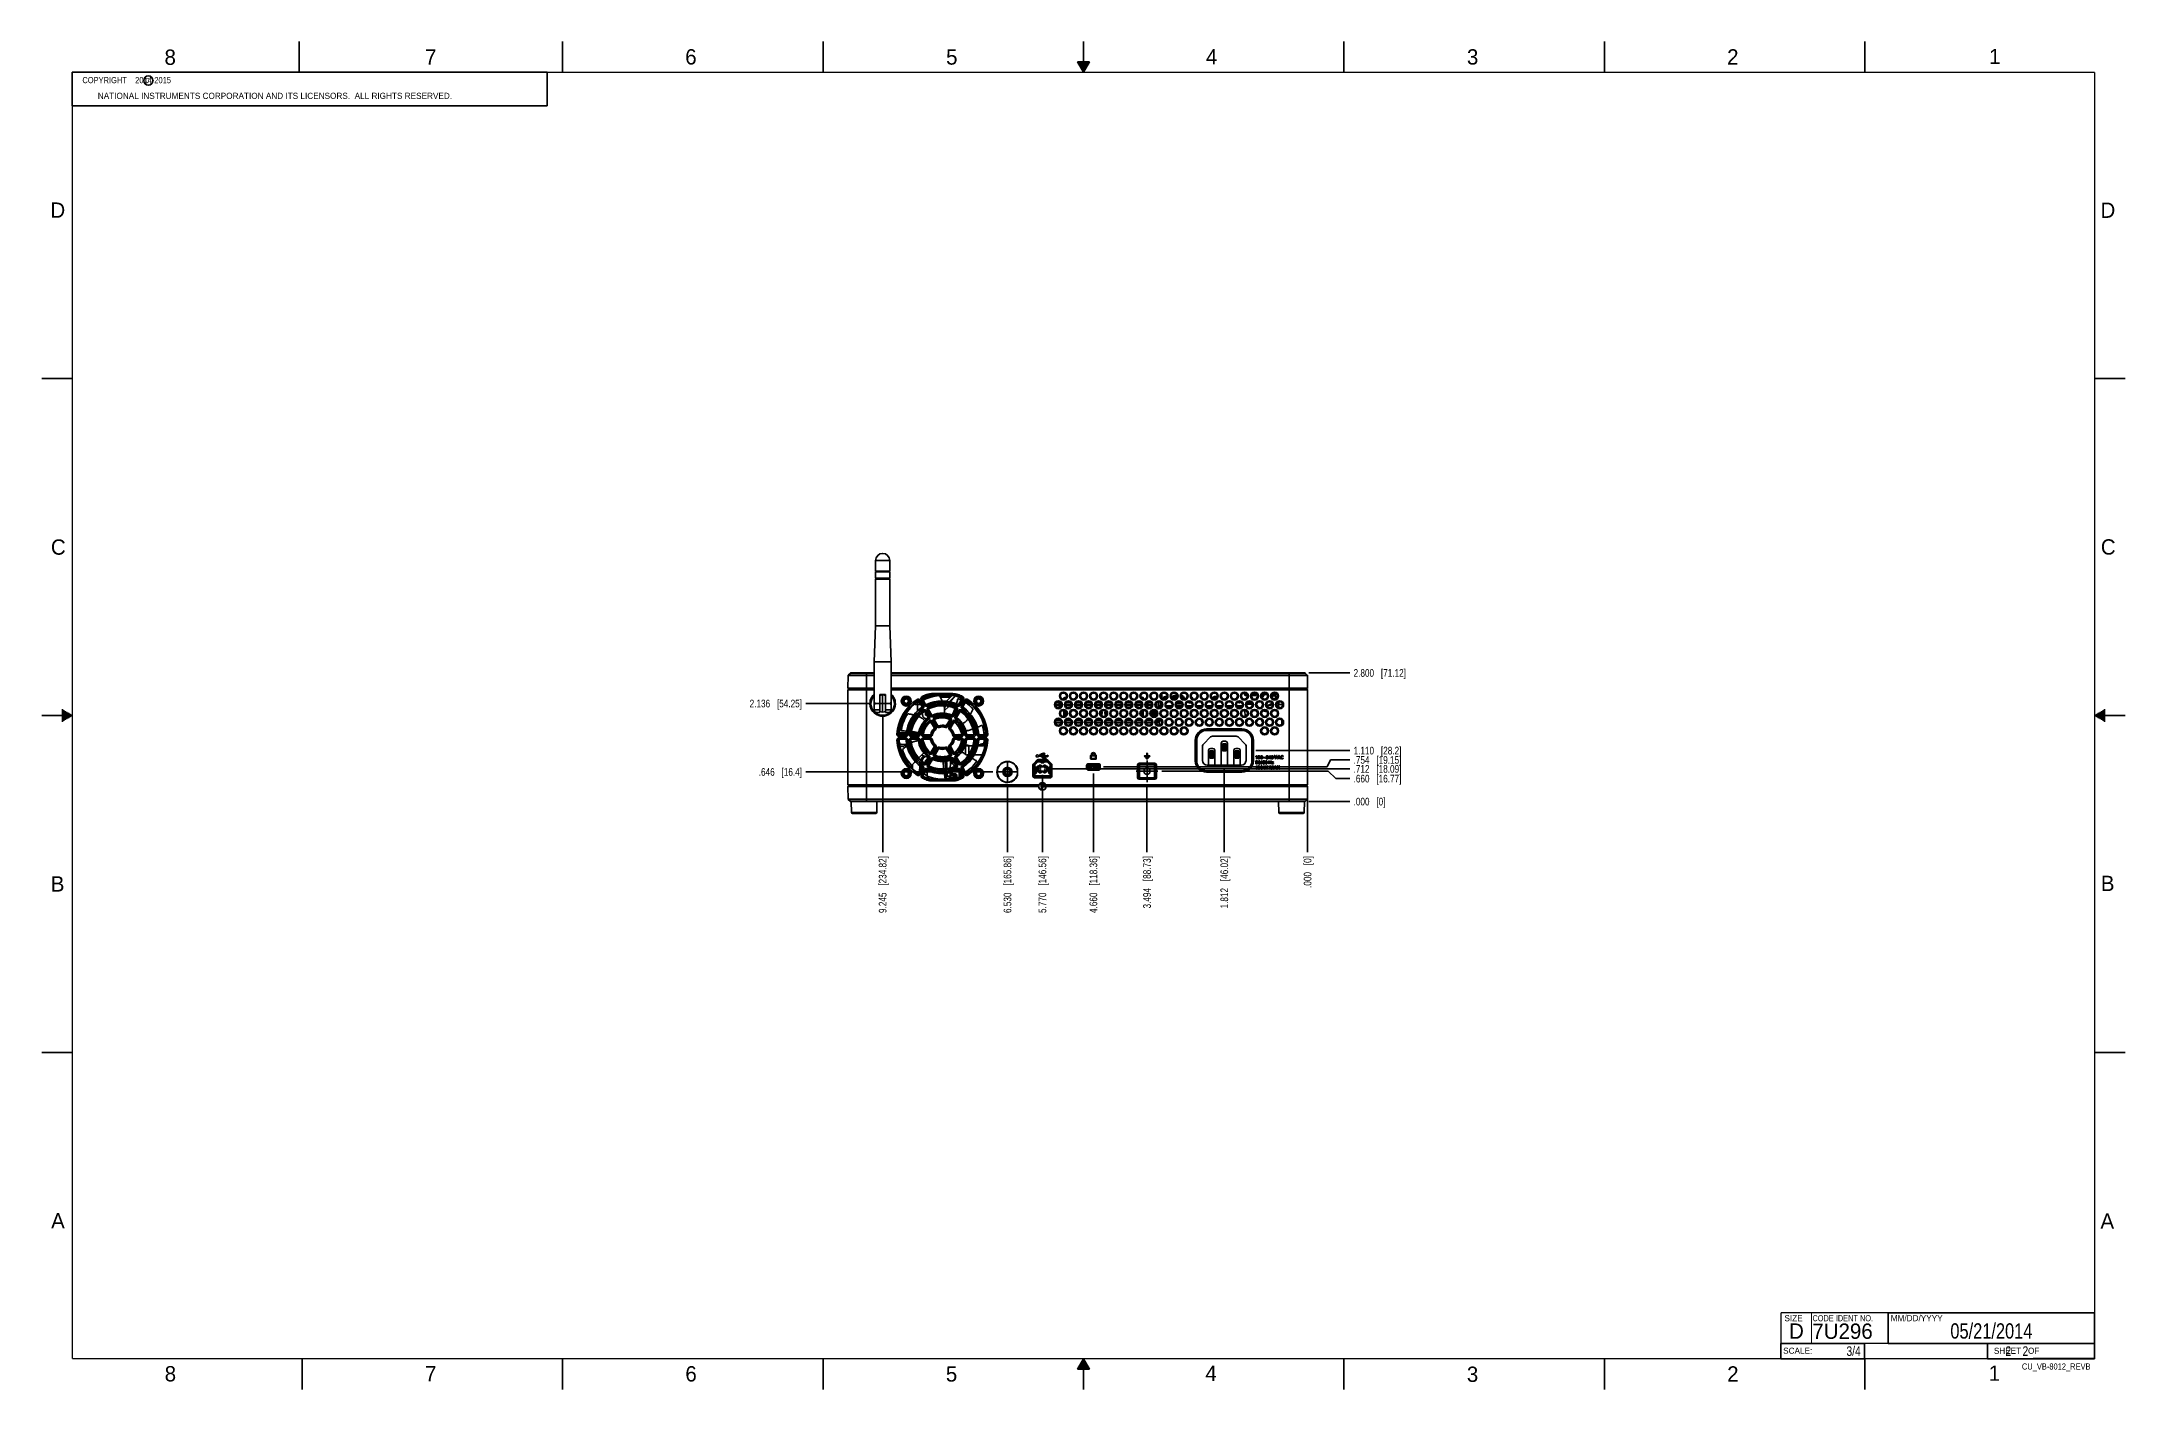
# Model space of a CAD drawing. Header units: inches. Extents: x 0 to 34, y 0 to 22.
import ezdxf

# ---------------------------------------------------------------- set-up
doc = ezdxf.new("R2010")
doc.units = ezdxf.units.IN
doc.header["$LTSCALE"] = 1.87
doc.header["$MEASUREMENT"] = 0
doc.linetypes.add('CENTER', pattern=[0.6, 0.375, -0.075, 0.075, -0.075])
doc.layers.get('0').update_dxf_attribs({"linetype": 'CONTINUOUS'})
for name, color, linetype in [('02___PRT_ALL_AXES', 7, 'CONTINUOUS'), ('COSMETIC', 7, 'CONTINUOUS'), ('DATUMCURVES', 7, 'CONTINUOUS'), ('DETAIL', 7, 'CONTINUOUS'), ('DIMENSIONS', 7, 'CONTINUOUS'), ('NOTE', 7, 'CONTINUOUS'), ('SURFACES', 7, 'CONTINUOUS')]:
    doc.layers.add(name, color=color, linetype=linetype)
doc.styles.get("Standard").update_dxf_attribs({"font": 'txt', "width": 0.8})
doc.styles.add('TEXTSTYLE_2', font='txt')
doc.styles.add('TEXTSTYLE_3', font='txt', dxfattribs={"width": 0.9})
doc.dimstyles.new('DIMSTYLE_1', dxfattribs={"dimtxt": 0.125, "dimasz": 0.18, "dimexe": 0.125, "dimexo": 0.0625, "dimgap": 0.09, "dimtad": 0, "dimtih": 1, "dimtoh": 1, "dimdec": 3, "dimlfac": 1.333333, "dimzin": 4, "dimdsep": 46, "dimtxsty": 'STANDARD', "dimblk": '_FILLED', "dimblk1": '_FILLED', "dimblk2": '_FILLED', "dimcen": 0.09, "dimadec": 0, "dimazin": 0, "dimtp": 0.001, "dimtm": 0.001, "dimtfac": 1, "dimtdec": 3, "dimtofl": 0, "dimtmove": 0, "dimatfit": 3, "dimldrblk": '_FILLED', "dimfxl": 1, "dimtolj": 1, "dimtzin": 4, "dimarcsym": 0})

msp = doc.modelspace()

# ---------------------------------------------------------------- texts
at = {"color": 2, "linetype": 'CONTINUOUS', "attachment_point": 1, "line_spacing_factor": 0.9}
for s, insert, char_height, width, style in [('8', (2.00464, 21.87133), 0.25, 0.25, 'TEXTSTYLE_2'), ('7', (6.25565, 21.87429), 0.25, 0.25, 'TEXTSTYLE_2'), ('6', (10.50119, 21.87725), 0.25, 0.25, 'TEXTSTYLE_2'), ('5', (14.75766, 21.87474), 0.25, 0.25, 'TEXTSTYLE_2'), ('4', (18.99773, 21.8777), 0.25, 0.25, 'TEXTSTYLE_2'), ('3', (23.25697, 21.87594), 0.25, 0.25, 'TEXTSTYLE_2'), ('2', (27.50251, 21.87616), 0.25, 0.25, 'TEXTSTYLE_2'), ('1', (31.77814, 21.88259), 0.25, 0.25, 'TEXTSTYLE_2'), ('NATIONAL INSTRUMENTS CORPORATION AND ITS LICENSORS.  ALL RIGHTS RESERVED.', (0.91622, 21.16571), 0.1, 7.3, 'TEXTSTYLE_2'), ('c', (1.69023, 21.43049), 0.1, 0.1, 'TEXTSTYLE_2'), ('D', (0.14243, 19.375), 0.25, 0.25, 'TEXTSTYLE_2'), ('D', (33.59469, 19.37364), 0.25, 0.25, 'TEXTSTYLE_2'), ('C', (0.15083, 13.87462), 0.25, 0.25, 'TEXTSTYLE_2'), ('C', (33.6004, 13.87673), 0.25, 0.25, 'TEXTSTYLE_2'), ('B', (0.14837, 8.37572), 0.25, 0.25, 'TEXTSTYLE_2'), ('B', (33.6006, 8.38454), 0.25, 0.25, 'TEXTSTYLE_2'), ('A', (0.15407, 2.87607), 0.25, 0.25, 'TEXTSTYLE_2'), ('A', (33.5939, 2.87275), 0.25, 0.25, 'TEXTSTYLE_2'), ('SIZE', (28.43795, 1.21181), 0.1, 0.4, 'TEXTSTYLE_2'), ('CODE IDENT NO.', (28.89492, 1.21148), 0.1, 1.26, 'TEXTSTYLE_3'), ('MM/DD/YYYY', (30.17212, 1.21211), 0.1, 1, 'TEXTSTYLE_2'), ('SCALE:', (28.41638, 0.68064), 0.1, 0.6, 'TEXTSTYLE_2'), ('SHEET   OF', (31.85492, 0.67951), 0.1, 1, 'TEXTSTYLE_2'), ('8', (2.00741, 0.37911), 0.25, 0.25, 'TEXTSTYLE_2'), ('7', (6.25527, 0.37866), 0.25, 0.25, 'TEXTSTYLE_2'), ('6', (10.50327, 0.37843), 0.25, 0.25, 'TEXTSTYLE_2'), ('5', (14.75404, 0.37622), 0.25, 0.25, 'TEXTSTYLE_2'), ('4', (18.98838, 0.38692), 0.25, 0.25, 'TEXTSTYLE_2'), ('3', (23.25553, 0.37104), 0.25, 0.25, 'TEXTSTYLE_2'), ('2', (27.50353, 0.37628), 0.25, 0.25, 'TEXTSTYLE_2'), ('1', (31.77062, 0.38897), 0.25, 0.25, 'TEXTSTYLE_2')]:
    msp.add_mtext(s, dxfattribs=dict(at, insert=insert, char_height=char_height, width=width, style=style))
at = {"color": 7, "linetype": 'CONTINUOUS', "char_height": 0.25, "attachment_point": 1, "line_spacing_factor": 0.9, "style": 'TEXTSTYLE_2'}
for s, insert, width in [('D  ', (28.51282, 1.07639), 0.75), ('7U296', (28.89285, 1.07447), 1.25)]:
    msp.add_mtext(s, dxfattribs=dict(at, insert=insert, width=width))
at = {"layer": 'DETAIL', "color": 2, "linetype": 'CONTINUOUS', "char_height": 0.1, "line_spacing_factor": 0.9}
for s, insert, width, attachment_point in [('   COPYRIGHT    2014-2015', (0.56252, 21.42188), 2, 1), ('CU_VB-8012_REVB', (33.43227, 0.42319), 1.2, 3)]:
    msp.add_mtext(s, dxfattribs=dict(at, insert=insert, width=width, attachment_point=attachment_point))
at = {"layer": 'DETAIL', "color": 7, "linetype": 'CONTINUOUS', "char_height": 0.15625, "line_spacing_factor": 0.9}
for s, insert, width, attachment_point in [('3/4', (29.68231, 0.70244), 0.375, 3), ('     2    2', (31.81185, 0.70276), 1.375, 1)]:
    msp.add_mtext(s, dxfattribs=dict(at, insert=insert, width=width, attachment_point=attachment_point))
at = {"layer": 'NOTE', "color": 7, "linetype": 'CONTINUOUS', "insert": (31.8144, 1.07807), "char_height": 0.25, "width": 2, "attachment_point": 2, "line_spacing_factor": 0.9}
msp.add_mtext('05/21/2014', dxfattribs=at)

# ---------------------------------------------------------------- blocks, each defined once
blk = doc.blocks.new('*D0')
at = {"layer": 'DIMENSIONS', "color": 2, "linetype": 'CONTINUOUS'}
blk.add_line((19.81, 10.427), (21.344, 10.427), dxfattribs=at)
at = {"layer": 'DIMENSIONS', "color": 2, "linetype": 'CONTINUOUS', "insert": (21.407, 10.489), "char_height": 0.125, "width": 1.225, "attachment_point": 1, "line_spacing_factor": 0.9}
blk.add_mtext('1.110{\\Ftxt.shx;\\W1.000000;\\H0.125000; }[28.2]', dxfattribs=at)
blk = doc.blocks.new('_FILLED')
at = {"color": 0, "linetype": 'BYBLOCK'}
blk.add_solid([(0, 0), (-1, 0.17), (-1, -0.17)], dxfattribs=at)
blk = doc.blocks.new('*D1')
at = {"layer": 'DIMENSIONS', "color": 2, "linetype": 'CONTINUOUS'}
blk.add_line((20.676, 9.594), (21.344, 9.594), dxfattribs=at)
at = {"layer": 'DIMENSIONS', "color": 2, "linetype": 'CONTINUOUS', "insert": (21.407, 9.657), "char_height": 0.125, "width": 0.825, "attachment_point": 1, "line_spacing_factor": 0.9}
blk.add_mtext('.000{\\Ftxt.shx;\\W1.000000;\\H0.125000; }[0]', dxfattribs=at)
blk = doc.blocks.new('*D2')
at = {"layer": 'DIMENSIONS', "color": 2, "linetype": 'CONTINUOUS'}
for p, q in [((18.276, 10.089), (20.995, 10.089)), ((20.995, 10.089), (21.115, 9.969)), ((21.115, 9.969), (21.344, 9.969))]:
    blk.add_line(p, q, dxfattribs=at)
at = {"layer": 'DIMENSIONS', "color": 2, "linetype": 'CONTINUOUS', "insert": (21.407, 10.032), "char_height": 0.125, "width": 1.225, "attachment_point": 1, "line_spacing_factor": 0.9}
blk.add_mtext('.660{\\Ftxt.shx;\\W1.000000;\\H0.125000; }[16.77]', dxfattribs=at)
blk = doc.blocks.new('*D3')
at = {"layer": 'DIMENSIONS', "color": 2, "linetype": 'CONTINUOUS'}
blk.add_line((16.46, 10.128), (21.344, 10.128), dxfattribs=at)
at = {"layer": 'DIMENSIONS', "color": 2, "linetype": 'CONTINUOUS', "insert": (21.407, 10.191), "char_height": 0.125, "width": 1.225, "attachment_point": 1, "line_spacing_factor": 0.9}
blk.add_mtext('.712{\\Ftxt.shx;\\W1.000000;\\H0.125000; }[18.09]', dxfattribs=at)
blk = doc.blocks.new('*D4')
at = {"layer": 'DIMENSIONS', "color": 2, "linetype": 'CONTINUOUS'}
for p, q in [((20.978, 10.16), (21.032, 10.276)), ((21.032, 10.276), (21.344, 10.276)), ((17.325, 10.16), (20.978, 10.16))]:
    blk.add_line(p, q, dxfattribs=at)
at = {"layer": 'DIMENSIONS', "color": 2, "linetype": 'CONTINUOUS', "insert": (21.407, 10.338), "char_height": 0.125, "width": 1.225, "attachment_point": 1, "line_spacing_factor": 0.9}
blk.add_mtext('.754{\\Ftxt.shx;\\W1.000000;\\H0.125000; }[19.15]', dxfattribs=at)
blk = doc.blocks.new('*D5')
at = {"layer": 'DIMENSIONS', "color": 2, "linetype": 'CONTINUOUS'}
blk.add_line((20.676, 11.694), (21.344, 11.694), dxfattribs=at)
at = {"layer": 'DIMENSIONS', "color": 2, "linetype": 'CONTINUOUS', "insert": (21.407, 11.757), "char_height": 0.125, "width": 1.325, "attachment_point": 1, "line_spacing_factor": 0.9}
blk.add_mtext('2.800{\\Ftxt.shx;\\W1.000000;\\H0.125000; }[71.12]', dxfattribs=at)
blk = doc.blocks.new('*D6')
at = {"layer": 'DIMENSIONS', "color": 2, "linetype": 'CONTINUOUS'}
blk.add_line((15.52, 10.079), (12.469, 10.079), dxfattribs=at)
at = {"layer": 'DIMENSIONS', "color": 2, "linetype": 'CONTINUOUS', "insert": (12.407, 10.141), "char_height": 0.125, "width": 1.125, "attachment_point": 3, "line_spacing_factor": 0.9}
blk.add_mtext('.646{\\Ftxt.shx;\\W1.000000;\\H0.125000; }[16.4]', dxfattribs=at)
blk = doc.blocks.new('*D7')
at = {"layer": 'DIMENSIONS', "color": 2, "linetype": 'CONTINUOUS'}
blk.add_line((13.535, 11.196), (12.469, 11.196), dxfattribs=at)
at = {"layer": 'DIMENSIONS', "color": 2, "linetype": 'CONTINUOUS', "insert": (12.407, 11.258), "char_height": 0.125, "width": 1.325, "attachment_point": 3, "line_spacing_factor": 0.9}
blk.add_mtext('2.136{\\Ftxt.shx;\\W1.000000;\\H0.125000; }[54.25]', dxfattribs=at)
blk = doc.blocks.new('*D8')
at = {"layer": 'DIMENSIONS', "color": 2, "linetype": 'CONTINUOUS'}
blk.add_line((19.298, 10.128), (19.298, 8.768), dxfattribs=at)
at = {"layer": 'DIMENSIONS', "color": 2, "linetype": 'CONTINUOUS', "insert": (19.235, 8.705), "char_height": 0.125, "width": 1.325, "attachment_point": 3, "rotation": 90, "line_spacing_factor": 0.9}
blk.add_mtext('1.812{\\Ftxt.shx;\\W1.000000;\\H0.125000; }[46.02]', dxfattribs=at)
blk = doc.blocks.new('*D9')
at = {"layer": 'DIMENSIONS', "color": 2, "linetype": 'CONTINUOUS'}
blk.add_line((20.657, 9.807), (20.657, 8.768), dxfattribs=at)
at = {"layer": 'DIMENSIONS', "color": 2, "linetype": 'CONTINUOUS', "insert": (20.594, 8.705), "char_height": 0.125, "width": 0.825, "attachment_point": 3, "rotation": 90, "line_spacing_factor": 0.9}
blk.add_mtext('.000{\\Ftxt.shx;\\W1.000000;\\H0.125000; }[0]', dxfattribs=at)
blk = doc.blocks.new('*D10')
at = {"layer": 'DIMENSIONS', "color": 2, "linetype": 'CONTINUOUS'}
blk.add_line((18.036, 9.85), (18.036, 8.768), dxfattribs=at)
at = {"layer": 'DIMENSIONS', "color": 2, "linetype": 'CONTINUOUS', "insert": (17.974, 8.705), "char_height": 0.125, "width": 1.325, "attachment_point": 3, "rotation": 90, "line_spacing_factor": 0.9}
blk.add_mtext('3.494{\\Ftxt.shx;\\W1.000000;\\H0.125000; }[88.73]', dxfattribs=at)
blk = doc.blocks.new('*D11')
at = {"layer": 'DIMENSIONS', "color": 2, "linetype": 'CONTINUOUS'}
blk.add_line((17.162, 10.054), (17.162, 8.768), dxfattribs=at)
at = {"layer": 'DIMENSIONS', "color": 2, "linetype": 'CONTINUOUS', "insert": (17.099, 8.705), "char_height": 0.125, "width": 1.425, "attachment_point": 3, "rotation": 90, "line_spacing_factor": 0.9}
blk.add_mtext('4.660{\\Ftxt.shx;\\W1.000000;\\H0.125000; }[118.36]', dxfattribs=at)
blk = doc.blocks.new('*D12')
at = {"layer": 'DIMENSIONS', "color": 2, "linetype": 'CONTINUOUS'}
blk.add_line((16.329, 10.03), (16.329, 8.768), dxfattribs=at)
at = {"layer": 'DIMENSIONS', "color": 2, "linetype": 'CONTINUOUS', "insert": (16.267, 8.705), "char_height": 0.125, "width": 1.425, "attachment_point": 3, "rotation": 90, "line_spacing_factor": 0.9}
blk.add_mtext('5.770{\\Ftxt.shx;\\W1.000000;\\H0.125000; }[146.56]', dxfattribs=at)
blk = doc.blocks.new('*D13')
at = {"layer": 'DIMENSIONS', "color": 2, "linetype": 'CONTINUOUS'}
blk.add_line((15.759, 9.839), (15.759, 8.768), dxfattribs=at)
at = {"layer": 'DIMENSIONS', "color": 2, "linetype": 'CONTINUOUS', "insert": (15.697, 8.705), "char_height": 0.125, "width": 1.425, "attachment_point": 3, "rotation": 90, "line_spacing_factor": 0.9}
blk.add_mtext('6.530{\\Ftxt.shx;\\W1.000000;\\H0.125000; }[165.86]', dxfattribs=at)
blk = doc.blocks.new('*D14')
at = {"layer": 'DIMENSIONS', "color": 2, "linetype": 'CONTINUOUS'}
blk.add_line((13.723, 11.008), (13.723, 8.768), dxfattribs=at)
at = {"layer": 'DIMENSIONS', "color": 2, "linetype": 'CONTINUOUS', "insert": (13.66, 8.705), "char_height": 0.125, "width": 1.425, "attachment_point": 3, "rotation": 90, "line_spacing_factor": 0.9}
blk.add_mtext('9.245{\\Ftxt.shx;\\W1.000000;\\H0.125000; }[234.82]', dxfattribs=at)

# ---------------------------------------------------------------- dimensions: what is measured, and where the dimension line sits
at = {"layer": 'DIMENSIONS', "color": 2, "linetype": 'CONTINUOUS'}
for feature_location, offset, dtype, origin, picture, middle in [((20.67603, 11.69417), (0.66809, 0), 0, (20.61353, 9.59417), '*D5', (22.06912, 11.69417)), ((13.53536, 11.19594), (-1.06625, 0), 0, (13.59786, 9.59417), '*D7', (11.74412, 11.19594)), ((13.72287, 11.00844), (0, -2.24052), 1, (20.65662, 11.07094), '*D14', (13.72287, 7.99292)), ((17.32549, 10.15951), (4.01863, 0.1161), 0, (17.26299, 9.59417), '*D4', (22.01912, 10.27561)), ((19.81041, 10.42693), (1.5337, 0), 0, (20.61351, 9.59417), '*D0', (22.01912, 10.42693)), ((15.51994, 10.0785), (-3.05083, 0), 0, (15.58244, 9.59417), '*D6', (11.84412, 10.0785)), ((15.75912, 9.83933), (0, -1.07141), 1, (20.65662, 9.90183), '*D13', (15.75912, 7.99292)), ((16.32912, 10.03018), (0, -1.26226), 1, (20.65662, 10.09268), '*D12', (16.32912, 7.99292)), ((16.45953, 10.1284), (4.88459, 0), 0, (16.39703, 9.59417), '*D3', (22.01912, 10.1284)), ((17.16162, 10.0545), (0, -1.28658), 1, (20.65662, 10.117), '*D11', (17.16162, 7.99292)), ((18.0364912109, 9.850143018), (0, -1.082225), 1, (20.6566162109, 9.912643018), '*D10', (18.0364912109, 8.042918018)), ((18.27574, 10.08939), (3.06837, -0.1199), 0, (18.21324, 9.59417), '*D2', (22.01912, 9.9695)), ((19.29762, 10.12821), (0, -1.36029), 1, (20.65662, 9.86932), '*D8', (19.29762, 8.04292)), ((20.6566162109, 9.8068152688), (0, -1.0388972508), 1, (20.6566162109, 9.8693152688), '*D9', (20.6566162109, 8.292918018)), ((20.6760124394, 9.594168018), (0.6681037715, 0), 0, (20.6135124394, 9.594168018), '*D1', (21.8191162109, 9.594168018))]:
    dim = msp.add_ordinate_dim(feature_location=feature_location, offset=offset, dtype=dtype, origin=origin, dimstyle='DIMSTYLE_1', override={"dimtad": 1, "dimtih": 0, "dimtoh": 0}, dxfattribs=at)
    dim.commit()
    dim.dimension.update_dxf_attribs({"geometry": picture, "text_midpoint": middle})

# ---------------------------------------------------------------- linework, layer by layer
at = {"color": 2, "linetype": 'CONTINUOUS'}
for p, q in [((4.20002, 21.5), (4.20002, 22)), ((8.50002, 21.5), (8.50002, 22)), ((12.75002, 21.5), (12.75002, 22)), ((17.00002, 21.5), (17.00002, 22)), ((21.25002, 22), (21.25002, 21.5)), ((25.50002, 22), (25.50002, 21.5)), ((29.75002, 22), (29.75002, 21.5)), ((0.50002, 21.5), (8.25002, 21.5)), ((0.50002, 21.5), (0.50002, 20.953)), ((8.25002, 21.5), (8.25002, 20.953)), ((16.90203, 21.66972), (17.00002, 21.5)), ((17.09801, 21.66972), (16.90203, 21.66972)), ((16.90764, 21.66), (17.0924, 21.66)), ((16.91342, 21.65), (17.08662, 21.65)), ((16.91919, 21.64), (17.08085, 21.64)), ((16.92496, 21.63), (17.07508, 21.63)), ((16.93074, 21.62), (17.0693, 21.62)), ((16.93651, 21.61), (17.06353, 21.61)), ((16.94229, 21.6), (17.05776, 21.6)), ((16.94806, 21.59), (17.05198, 21.59)), ((16.95383, 21.58), (17.04621, 21.58)), ((16.95961, 21.57), (17.04044, 21.57)), ((16.96538, 21.56), (17.03466, 21.56)), ((16.97115, 21.55), (17.02889, 21.55)), ((16.97693, 21.54), (17.02311, 21.54)), ((16.9827, 21.53), (17.01734, 21.53)), ((16.98847, 21.52), (17.01157, 21.52)), ((16.99425, 21.51), (17.00579, 21.51)), ((17.00002, 21.5), (17.09801, 21.66972)), ((0.50002, 20.953), (8.25002, 20.953)), ((0.00002, 16.5), (0.50002, 16.5)), ((33.50002, 16.5), (34.00002, 16.5)), ((0.5, 11), (0, 11)), ((0.33028, 11.09), (0.34412, 11.09)), ((0.33028, 11.08), (0.36144, 11.08)), ((0.33028, 11.07), (0.37876, 11.07)), ((0.33028, 11.06), (0.39608, 11.06)), ((0.33028, 11.05), (0.4134, 11.05)), ((0.33028, 11.04), (0.43072, 11.04)), ((0.33028, 11.03), (0.44804, 11.03)), ((0.33028, 11.02), (0.46536, 11.02)), ((0.33028, 11.01), (0.48268, 11.01)), ((0.33028, 10.99), (0.48268, 10.99)), ((0.33028, 10.98), (0.46536, 10.98)), ((0.33028, 10.97), (0.44804, 10.97)), ((0.33028, 10.96), (0.43072, 10.96)), ((0.33028, 10.95), (0.4134, 10.95)), ((0.33028, 10.94), (0.39608, 10.94)), ((0.33028, 10.93), (0.37876, 10.93)), ((0.33028, 10.92), (0.36144, 10.92)), ((0.33028, 10.91), (0.34412, 10.91)), ((34.00002, 11), (33.50002, 11)), ((33.51734, 11.01), (33.66974, 11.01)), ((33.51734, 10.99), (33.66974, 10.99)), ((33.53466, 11.02), (33.66974, 11.02)), ((33.53466, 10.98), (33.66974, 10.98)), ((33.55198, 11.03), (33.66974, 11.03)), ((33.55198, 10.97), (33.66974, 10.97)), ((33.5693, 11.04), (33.66974, 11.04)), ((33.5693, 10.96), (33.66974, 10.96)), ((33.58662, 11.05), (33.66974, 11.05)), ((33.58662, 10.95), (33.66974, 10.95)), ((33.60394, 11.06), (33.66974, 11.06)), ((33.60394, 10.94), (33.66974, 10.94)), ((33.62126, 11.07), (33.66974, 11.07)), ((33.62126, 10.93), (33.66974, 10.93)), ((33.63858, 11.08), (33.66974, 11.08)), ((33.63858, 10.92), (33.66974, 10.92)), ((33.65591, 11.09), (33.66974, 11.09)), ((33.65591, 10.91), (33.66974, 10.91)), ((0.00002, 5.5), (0.50002, 5.5)), ((33.50002, 5.5), (34.00002, 5.5)), ((30.1294, 1.24994), (33.4994, 1.24994)), ((30.1294, 1.24994), (30.1294, 0.74994)), ((33.4994, 1.24994), (33.4994, 0.74994)), ((28.37981, 0.74931), (29.74481, 0.74931)), ((28.37981, 0.74931), (28.37981, 0.49931)), ((29.74481, 0.74931), (29.74481, 0.49931)), ((30.1294, 0.74994), (33.4994, 0.74994)), ((31.74935, 0.74964), (33.49935, 0.74964)), ((31.74935, 0.74964), (31.74935, 0.49964)), ((33.49935, 0.74964), (33.49935, 0.49964)), ((4.25002, 0), (4.25002, 0.5)), ((8.50002, 0), (8.50002, 0.5)), ((12.75002, 0), (12.75002, 0.5)), ((17.00002, 0.5), (16.90203, 0.33028)), ((16.91342, 0.35), (17.08662, 0.35)), ((16.91919, 0.36), (17.08085, 0.36)), ((16.92496, 0.37), (17.07508, 0.37)), ((16.93074, 0.38), (17.0693, 0.38)), ((16.93651, 0.39), (17.06353, 0.39)), ((16.94229, 0.4), (17.05776, 0.4)), ((16.94806, 0.41), (17.05198, 0.41)), ((16.95383, 0.42), (17.04621, 0.42)), ((16.95961, 0.43), (17.04044, 0.43)), ((16.96538, 0.44), (17.03466, 0.44)), ((16.97115, 0.45), (17.02889, 0.45)), ((16.97693, 0.46), (17.02311, 0.46)), ((16.9827, 0.47), (17.01734, 0.47)), ((16.98847, 0.48), (17.01157, 0.48)), ((16.99425, 0.49), (17.00579, 0.49)), ((17.09801, 0.33028), (17.00002, 0.5)), ((17.00002, 0), (17.00002, 0.5)), ((21.25002, 0), (21.25002, 0.5)), ((25.50002, 0.5), (25.50002, 0)), ((28.37981, 0.49931), (29.74481, 0.49931)), ((29.75002, 0), (29.75002, 0.5)), ((31.74935, 0.49964), (33.49935, 0.49964)), ((32.49477, 0.50132), (33.49477, 0.50132)), ((32.49477, 0.50132), (32.49477, 0.50082)), ((32.49477, 0.50082), (33.49477, 0.50082)), ((33.49477, 0.50132), (33.49477, 0.50082)), ((16.90203, 0.33028), (17.09801, 0.33028)), ((16.90764, 0.34), (17.0924, 0.34))]:
    msp.add_line(p, q, dxfattribs=at)
at = {"color": 7, "linetype": 'CONTINUOUS'}
for p, q in [((13.61657, 13.35512), (13.60771, 13.35884)), ((13.60771, 13.35884), (13.83802, 13.35884)), ((13.60771, 13.34407), (13.61657, 13.34774)), ((13.60771, 13.34407), (13.83802, 13.34407)), ((13.61657, 13.34774), (13.61657, 13.35512)), ((13.61657, 13.35512), (13.82917, 13.35512)), ((13.61657, 13.34774), (13.82917, 13.34774)), ((13.82917, 13.35512), (13.83802, 13.35884)), ((13.82917, 13.34774), (13.82917, 13.35512)), ((13.83802, 13.34407), (13.82917, 13.34774)), ((13.61657, 13.23701), (13.60771, 13.24073)), ((13.60771, 13.24073), (13.83802, 13.24073)), ((13.60771, 13.22596), (13.61657, 13.22963)), ((13.60771, 13.22596), (13.83802, 13.22596)), ((13.61657, 13.22963), (13.61657, 13.23701)), ((13.61657, 13.23701), (13.82917, 13.23701)), ((13.61657, 13.22963), (13.82917, 13.22963)), ((13.82917, 13.23701), (13.83802, 13.24073)), ((13.82917, 13.22963), (13.82917, 13.23701)), ((13.83802, 13.22596), (13.82917, 13.22963)), ((13.16032, 11.65545), (13.15668, 11.44726)), ((13.16032, 11.6555), (13.16032, 11.6555)), ((13.1833, 11.65545), (13.16032, 11.6555)), ((13.19762, 11.69331), (13.16121, 11.65753)), ((13.1906, 11.68645), (13.16122, 11.65757)), ((13.18188, 11.65753), (13.16127, 11.65759)), ((13.45662, 11.65757), (13.18188, 11.65753)), ((13.45662, 11.65548), (13.1833, 11.65545)), ((13.19756, 11.69331), (13.20762, 11.69331)), ((13.19969, 11.69417), (13.58335, 11.69417)), ((13.20762, 11.69331), (13.20937, 11.69331)), ((13.20937, 11.69331), (13.22008, 11.69331)), ((13.22008, 11.69331), (13.43746, 11.69331)), ((13.43746, 11.69331), (13.45662, 11.69331)), ((13.45662, 11.44344), (13.45662, 11.69417)), ((13.45662, 11.69331), (13.58335, 11.69331)), ((13.58335, 11.65753), (13.45662, 11.65753)), ((13.58335, 11.65545), (13.45662, 11.65545)), ((13.86238, 11.69417), (20.61354, 11.69417)), ((13.86238, 11.69331), (20.35662, 11.69331)), ((20.35662, 11.65753), (13.86238, 11.65753)), ((20.35662, 11.65545), (13.86238, 11.65545)), ((15.95406, 11.69417), (15.95406, 11.69642)), ((15.95406, 11.69642), (16.05933, 11.69642)), ((15.95843, 11.69417), (15.95843, 11.69642)), ((15.99847, 11.69417), (15.99847, 11.69642)), ((16.0521, 11.69417), (16.0521, 11.69642)), ((16.05933, 11.69417), (16.05933, 11.69642)), ((16.06063, 11.69417), (16.06063, 11.69642)), ((16.06063, 11.69642), (16.19525, 11.69642)), ((16.19525, 11.69417), (16.19525, 11.69642)), ((16.20355, 11.69417), (16.20355, 11.69642)), ((16.20355, 11.69642), (16.56555, 11.69642)), ((16.23987, 11.69417), (16.23987, 11.69642)), ((16.29374, 11.69417), (16.29374, 11.69642)), ((16.34977, 11.69417), (16.34977, 11.69642)), ((16.39593, 11.69417), (16.39593, 11.69642)), ((16.40623, 11.69417), (16.40623, 11.69642)), ((16.46444, 11.69417), (16.46444, 11.69642)), ((16.50317, 11.69417), (16.50317, 11.69642)), ((16.56555, 11.69417), (16.56555, 11.69642)), ((16.56927, 11.69417), (16.56927, 11.69642)), ((16.56927, 11.69642), (16.71655, 11.69642)), ((16.60559, 11.69417), (16.60559, 11.69642)), ((16.67216, 11.69417), (16.67216, 11.69642)), ((16.70563, 11.69417), (16.70563, 11.69642)), ((16.71655, 11.69417), (16.71655, 11.69642)), ((16.71678, 11.69417), (16.71678, 11.69642)), ((16.71678, 11.69642), (16.87984, 11.69642)), ((16.79295, 11.69417), (16.79295, 11.69642)), ((16.8691, 11.69417), (16.8691, 11.69642)), ((16.88027, 11.69417), (16.88027, 11.69642)), ((16.88027, 11.69642), (17.20571, 11.69642)), ((16.92645, 11.69417), (16.92645, 11.69642)), ((16.94135, 11.69417), (16.94135, 11.69642)), ((17.07593, 11.69417), (17.07593, 11.69642)), ((17.10461, 11.69417), (17.10461, 11.69642)), ((17.14333, 11.69417), (17.14333, 11.69642)), ((17.20571, 11.69417), (17.20571, 11.69642)), ((17.20943, 11.69417), (17.20943, 11.69642)), ((17.20943, 11.69642), (17.34886, 11.69642)), ((17.24577, 11.69417), (17.24577, 11.69642)), ((17.31232, 11.69417), (17.31232, 11.69642)), ((17.34578, 11.69417), (17.34578, 11.69642)), ((17.34886, 11.69417), (17.34886, 11.69642)), ((17.36635, 11.69642), (17.85914, 11.69642)), ((17.36635, 11.69417), (17.36635, 11.69642)), ((17.5357, 11.69417), (17.5357, 11.69642)), ((17.57722, 11.69417), (17.57722, 11.69642)), ((17.62847, 11.69417), (17.62847, 11.69642)), ((17.76027, 11.69417), (17.76027, 11.69642)), ((17.85852, 11.69417), (17.85852, 11.69642)), ((17.85914, 11.69417), (17.85914, 11.69642)), ((20.35662, 11.69417), (20.35662, 11.69328)), ((20.35662, 11.69331), (20.35662, 9.59417)), ((20.35662, 11.69331), (20.36679, 11.69331)), ((20.64235, 11.65752), (20.35662, 11.65758)), ((20.62977, 11.65545), (20.35662, 11.6555)), ((20.36679, 11.69331), (20.37746, 11.69331)), ((20.37746, 11.69331), (20.59189, 11.69331)), ((20.59189, 11.69331), (20.61562, 11.69331)), ((20.61562, 11.69331), (20.65202, 11.65753)), ((20.65202, 11.65757), (20.61565, 11.69331)), ((20.64202, 11.65543), (20.62977, 11.65545)), ((20.65291, 11.65548), (20.64202, 11.65543)), ((20.64345, 11.65752), (20.64235, 11.65752)), ((20.65197, 11.65758), (20.64345, 11.65752)), ((20.65292, 11.65545), (20.65655, 11.44726)), ((13.15662, 9.86932), (13.15662, 11.41902)), ((13.58335, 11.41902), (13.15662, 11.41902)), ((13.58335, 11.44726), (13.15668, 11.44726)), ((13.58335, 11.44344), (13.16043, 11.44344)), ((13.16168, 11.42427), (13.17025, 11.42457)), ((13.58335, 11.42427), (13.16168, 11.42427)), ((13.58335, 11.42457), (13.17025, 11.42457)), ((13.17387, 11.44344), (13.17387, 11.42831)), ((13.58335, 11.42831), (13.17387, 11.42831)), ((13.45662, 11.44344), (13.45662, 9.86002)), ((13.67857, 11.04831), (13.67857, 11.34358)), ((13.67857, 11.34358), (13.76716, 11.34358)), ((13.76716, 11.04831), (13.76716, 11.34358)), ((20.65655, 11.44726), (13.86238, 11.44726)), ((20.6528, 11.44344), (13.86238, 11.44344)), ((20.63937, 11.42831), (13.86238, 11.42831)), ((20.64299, 11.42457), (13.86238, 11.42457)), ((20.65155, 11.42427), (13.86238, 11.42427)), ((20.65662, 11.41902), (13.86238, 11.41902)), ((14.28476, 11.26173), (14.29639, 11.24434)), ((14.29922, 11.22987), (14.29922, 11.1821)), ((14.31402, 11.23082), (14.30064, 11.23082)), ((14.31525, 11.229), (14.36074, 11.14997)), ((14.33575, 11.24985), (14.31764, 11.23939)), ((14.31764, 11.23939), (14.37053, 11.14778)), ((14.33575, 11.24985), (14.38864, 11.15824)), ((14.35295, 11.25958), (14.37114, 11.27008)), ((14.40556, 11.16847), (14.35295, 11.25958)), ((14.36807, 11.30996), (14.37736, 11.29121)), ((14.42374, 11.17897), (14.37114, 11.27008)), ((14.38096, 11.28499), (14.37736, 11.29121)), ((14.50464, 11.2983), (14.42553, 11.2983)), ((14.44387, 11.3424), (14.45102, 11.32274)), ((14.53824, 11.3073), (14.44845, 11.3073)), ((14.45045, 11.30806), (14.54139, 11.30806)), ((14.45102, 11.32274), (14.45174, 11.31541)), ((14.52764, 11.35716), (14.52764, 11.33624)), ((14.52764, 11.35716), (14.86809, 11.35716)), ((14.52764, 11.33624), (14.86809, 11.33624)), ((14.52764, 11.33624), (14.5289, 11.32913)), ((14.86683, 11.32913), (14.5289, 11.32913)), ((14.65571, 11.30806), (14.8356, 11.30806)), ((14.83484, 11.3073), (14.65613, 11.3073)), ((14.82584, 11.2983), (14.66108, 11.2983)), ((14.76212, 11.23458), (14.85668, 11.32913)), ((14.90666, 11.32137), (14.81224, 11.22696)), ((14.82206, 11.22497), (14.91564, 11.31854)), ((14.86809, 11.33624), (14.86683, 11.32913)), ((14.86809, 11.35716), (14.86809, 11.33624)), ((14.94472, 11.32274), (14.94399, 11.31541)), ((14.95187, 11.3424), (14.94471, 11.32274)), ((15.01312, 11.26797), (14.96737, 11.18895)), ((15.02323, 11.27107), (14.97034, 11.17946)), ((15.04135, 11.26061), (14.98846, 11.169)), ((15.00709, 11.15824), (15.05998, 11.24985)), ((15.02613, 11.31071), (15.01689, 11.29194)), ((15.04135, 11.26061), (15.02323, 11.27107)), ((15.0252, 11.14778), (15.0781, 11.23939)), ((15.03499, 11.14997), (15.08048, 11.229)), ((15.05998, 11.24985), (15.0781, 11.23939)), ((15.11098, 11.26173), (15.09934, 11.24434)), ((16.60493, 11.22267), (16.60493, 11.12791)), ((16.68764, 11.29689), (16.67993, 11.28702)), ((16.67993, 11.28702), (16.67993, 11.26819)), ((16.67993, 11.28702), (16.69868, 11.28702)), ((16.69097, 11.29689), (16.68764, 11.29689)), ((16.69097, 11.29689), (16.69868, 11.28702)), ((16.69868, 11.28702), (16.69868, 11.27513)), ((17.28764, 11.29689), (17.28504, 11.29356)), ((17.29097, 11.29689), (17.28764, 11.29689)), ((17.28929, 11.28702), (17.29868, 11.28702)), ((17.29097, 11.29689), (17.29868, 11.28702)), ((17.29868, 11.28702), (17.29868, 11.27771)), ((17.36264, 11.29689), (17.35493, 11.28702)), ((17.35493, 11.28702), (17.36822, 11.28702)), ((17.35493, 11.28702), (17.35493, 11.27504)), ((17.36597, 11.29689), (17.36264, 11.29689)), ((17.36597, 11.29689), (17.3708, 11.29071)), ((17.96264, 11.29689), (17.95493, 11.28702)), ((17.95493, 11.28702), (17.97368, 11.28702)), ((17.95493, 11.28702), (17.95493, 11.27782)), ((17.96597, 11.29689), (17.96264, 11.29689)), ((17.96597, 11.29689), (17.97368, 11.28702)), ((17.97368, 11.28702), (17.97368, 11.26895)), ((18.04868, 11.22129), (18.04868, 11.19564)), ((18.26703, 11.33567), (18.26537, 11.30407)), ((18.2688, 11.33966), (18.2688, 11.29515)), ((18.2694, 11.34081), (18.2694, 11.294)), ((18.27689, 11.35133), (18.27689, 11.28348)), ((18.3285, 11.36485), (18.2982, 11.36485)), ((18.4926, 11.36485), (18.4623, 11.36485)), ((18.52518, 11.33163), (18.49943, 11.33163)), ((18.49943, 11.32315), (18.49943, 11.33163)), ((18.52614, 11.32788), (18.49943, 11.32788)), ((18.52634, 11.32689), (18.49943, 11.32689)), ((18.52692, 11.32315), (18.49943, 11.32315)), ((18.49943, 11.30906), (18.52655, 11.30906)), ((18.49943, 11.29597), (18.49943, 11.30906)), ((18.49943, 11.30532), (18.52576, 11.30532)), ((18.49943, 11.30347), (18.52526, 11.30347)), ((18.49943, 11.29597), (18.52241, 11.29597)), ((18.57818, 11.21182), (18.57818, 11.22123)), ((18.6567, 11.36485), (18.6264, 11.36485)), ((18.8208, 11.36485), (18.7905, 11.36485)), ((18.9849, 11.36485), (18.9546, 11.36485)), ((19.149, 11.36485), (19.1187, 11.36485)), ((19.3131, 11.36485), (19.2828, 11.36485)), ((19.4772, 11.36485), (19.4469, 11.36485)), ((19.61821, 11.36485), (19.611, 11.36485)), ((19.61821, 11.36485), (19.61821, 11.36657)), ((19.62571, 11.35735), (19.63321, 11.35735)), ((19.62571, 11.34985), (19.62571, 11.35735)), ((19.62571, 11.34985), (19.63321, 11.34985)), ((19.63321, 11.35736), (19.6338, 11.35795)), ((19.63321, 11.34985), (19.63321, 11.35736)), ((19.6338, 11.35044), (19.63321, 11.34985)), ((19.6338, 11.35044), (19.6338, 11.35795)), ((19.6488, 11.33544), (19.64821, 11.33485)), ((19.6728, 11.33485), (19.64821, 11.33485)), ((19.64821, 11.32735), (19.64821, 11.33485)), ((19.67495, 11.32735), (19.64821, 11.32735)), ((19.67257, 11.33544), (19.6488, 11.33544)), ((19.81891, 11.32735), (19.74146, 11.32735)), ((19.8217, 11.33485), (19.74361, 11.33485)), ((19.8213, 11.33544), (19.74384, 11.33544)), ((19.8213, 11.33544), (19.8217, 11.33485)), ((19.99553, 11.34542), (19.91318, 11.34542)), ((19.98952, 11.35268), (19.91919, 11.35268)), ((20.06884, 11.31685), (20.06885, 11.31291)), ((20.06909, 11.32404), (20.0731, 11.3278)), ((20.07597, 11.32873), (20.07874, 11.33126)), ((20.07717, 11.31754), (20.0772, 11.28952)), ((20.15963, 11.34542), (20.07728, 11.34542)), ((20.083, 11.32351), (20.07938, 11.32253)), ((20.07996, 11.31471), (20.07996, 11.31393)), ((20.07996, 11.31393), (20.08003, 11.30913)), ((20.08112, 11.30804), (20.08003, 11.30913)), ((20.08074, 11.3152), (20.08166, 11.31844)), ((20.08487, 11.30804), (20.08112, 11.30804)), ((20.08112, 11.30804), (20.08112, 11.28445)), ((20.15362, 11.35268), (20.08329, 11.35268)), ((20.08487, 11.30804), (20.08487, 11.28063)), ((20.14351, 11.27436), (20.0934, 11.27436)), ((20.09502, 11.32413), (20.12115, 11.32413)), ((20.09611, 11.32304), (20.09502, 11.32413)), ((20.09503, 11.32788), (20.12115, 11.32788)), ((20.09503, 11.32413), (20.09503, 11.32788)), ((20.12006, 11.32304), (20.09611, 11.32304)), ((20.09612, 11.31929), (20.09612, 11.32304)), ((20.12006, 11.31929), (20.09612, 11.31929)), ((20.10338, 11.26993), (20.13352, 11.26993)), ((20.12006, 11.32304), (20.12115, 11.32413)), ((20.12006, 11.31929), (20.12006, 11.32304)), ((20.12115, 11.32413), (20.12115, 11.32788)), ((20.13131, 11.30804), (20.13506, 11.30804)), ((20.13131, 11.27436), (20.13131, 11.30804)), ((20.13506, 11.30805), (20.13615, 11.30913)), ((20.13506, 11.27436), (20.13506, 11.30805)), ((20.13615, 11.30913), (20.1399, 11.30913)), ((20.13615, 11.30913), (20.13615, 11.27436)), ((20.1399, 11.30913), (20.1399, 11.27436)), ((20.63937, 11.44344), (20.63937, 11.42831)), ((20.65155, 11.42427), (20.64299, 11.42457)), ((20.65662, 9.86932), (20.65662, 11.41902)), ((13.58335, 11.0926), (13.58335, 11.1546)), ((13.67857, 11.0926), (13.58335, 11.0926)), ((13.62764, 11.04831), (13.67857, 11.04831)), ((13.86238, 11.0926), (13.76716, 11.0926)), ((13.76716, 11.04831), (13.81809, 11.04831)), ((13.86238, 11.0926), (13.86238, 11.1546)), ((14.29213, 11.0782), (14.29213, 11.17914)), ((14.29213, 11.17914), (14.34395, 11.17914)), ((14.29922, 11.1821), (14.34225, 11.1821)), ((14.37787, 11.11073), (14.36604, 11.12799)), ((14.38864, 11.15824), (14.37053, 11.14778)), ((14.37481, 11.00714), (14.37481, 11.04624)), ((14.38367, 11.08856), (14.39575, 11.07147)), ((14.40556, 11.16847), (14.42374, 11.17897)), ((14.41496, 11.05578), (14.46036, 10.9769)), ((14.43543, 11.0772), (14.41731, 11.06674)), ((14.41731, 11.06674), (14.47035, 10.97488)), ((14.43543, 11.0772), (14.48847, 10.98534)), ((14.44335, 11.17276), (14.43969, 11.17914)), ((14.45243, 11.15391), (14.44335, 11.17276)), ((14.45261, 11.08697), (14.47079, 11.09747)), ((14.50535, 10.99562), (14.45261, 11.08697)), ((14.47882, 10.93864), (14.46633, 10.95542)), ((14.46853, 11.13773), (14.47735, 11.11876)), ((14.48847, 10.98534), (14.47035, 10.97488)), ((14.52353, 11.00612), (14.47079, 11.09747)), ((14.4811, 11.1123), (14.47735, 11.11876)), ((14.48204, 10.91395), (14.49511, 10.89762)), ((14.50535, 10.99562), (14.52353, 11.00612)), ((14.51524, 10.88155), (14.56113, 10.80182)), ((14.5355, 10.90388), (14.51738, 10.89342)), ((14.51738, 10.89342), (14.57107, 10.80043)), ((14.5355, 10.90388), (14.58919, 10.81089)), ((14.54264, 10.99969), (14.53885, 11.00632)), ((14.55101, 10.98051), (14.54264, 10.99969)), ((14.55263, 10.91373), (14.57081, 10.92423)), ((14.60597, 10.82134), (14.55263, 10.91373)), ((14.57044, 10.9653), (14.57815, 10.94586)), ((14.62416, 10.83184), (14.57081, 10.92423)), ((14.5821, 10.93913), (14.57815, 10.94586)), ((14.74339, 11.15811), (14.72747, 11.14218)), ((14.72943, 11.13233), (14.75413, 11.15704)), ((14.80223, 11.14942), (14.73372, 11.0809)), ((14.81222, 10.92105), (14.76606, 10.84134)), ((14.82348, 10.9251), (14.7698, 10.83211)), ((14.8416, 10.91464), (14.78791, 10.82165)), ((14.80654, 10.81089), (14.86023, 10.90388)), ((14.82359, 10.96597), (14.81598, 10.94649)), ((14.8416, 10.91464), (14.82348, 10.9251)), ((14.82466, 10.80043), (14.87835, 10.89342)), ((14.8346, 10.80182), (14.88049, 10.88155)), ((14.84336, 10.98111), (14.85165, 11.00031)), ((14.86023, 10.90388), (14.87835, 10.89342)), ((14.91296, 11.09501), (14.86729, 11.01615)), ((14.92355, 11.09842), (14.87051, 11.00656)), ((14.88863, 10.9961), (14.87051, 11.00656)), ((14.94167, 11.08796), (14.88863, 10.9961)), ((14.91369, 10.91395), (14.90063, 10.89762)), ((14.90222, 11.11753), (14.90231, 11.11778)), ((14.9603, 11.0772), (14.90726, 10.98534)), ((14.92538, 10.97488), (14.90726, 10.98534)), ((14.92562, 11.13846), (14.91686, 11.11946)), ((14.9294, 10.95542), (14.91692, 10.93864)), ((14.94167, 11.08796), (14.92355, 11.09842)), ((14.97842, 11.06674), (14.92538, 10.97488)), ((14.93538, 10.9769), (14.98078, 11.05578)), ((14.94193, 11.15458), (14.95095, 11.17345)), ((14.97842, 11.06674), (14.9603, 11.0772)), ((14.98846, 11.169), (14.97034, 11.17946)), ((14.99999, 11.07147), (15.01206, 11.08856)), ((15.00709, 11.15824), (15.0252, 11.14778)), ((15.01786, 11.11073), (15.02969, 11.12799)), ((15.12053, 11.21299), (15.10152, 11.19397)), ((15.13004, 11.20579), (15.11108, 11.18683)), ((16.60493, 11.16564), (16.54167, 11.16564)), ((16.54222, 11.18739), (16.60493, 11.18739)), ((16.63181, 10.91739), (16.54879, 10.91739)), ((16.55537, 10.92564), (16.59162, 10.92564)), ((16.59162, 10.92564), (16.59162, 10.94019)), ((16.59162, 10.93239), (16.61691, 10.93239)), ((16.59987, 11.12664), (16.59987, 11.13075)), ((16.60493, 11.13075), (16.59987, 11.13075)), ((16.62368, 11.19564), (16.60493, 11.19564)), ((16.6233, 11.19564), (16.6233, 11.13829)), ((16.6233, 11.18739), (16.63839, 11.18739)), ((16.63894, 11.16564), (16.6233, 11.16564)), ((16.6233, 11.03874), (16.6233, 11.02762)), ((16.62368, 11.21197), (16.62368, 11.19564)), ((16.67993, 10.99896), (16.67993, 11.08196)), ((16.6983, 11.02521), (16.67993, 11.02521)), ((16.67993, 10.99896), (16.69849, 10.99896)), ((16.6983, 11.01752), (16.6983, 11.07517)), ((16.69849, 11.07506), (16.69849, 11.07396)), ((16.69849, 11.01752), (16.69849, 10.99896)), ((16.80304, 11.16564), (16.70577, 11.16564)), ((16.70632, 11.18739), (16.80249, 11.18739)), ((16.79591, 10.91739), (16.71289, 10.91739)), ((16.71947, 10.92564), (16.78934, 10.92564)), ((16.77618, 11.13075), (16.74987, 11.13075)), ((16.74987, 11.12591), (16.74987, 11.13075)), ((16.96714, 11.16564), (16.86987, 11.16564)), ((16.87042, 11.18739), (16.96659, 11.18739)), ((16.96001, 10.91739), (16.87699, 10.91739)), ((16.88357, 10.92564), (16.95344, 10.92564)), ((16.92837, 11.13075), (16.89987, 11.13075)), ((16.89987, 11.12934), (16.89987, 11.13075)), ((16.92837, 11.13075), (16.92837, 11.1267)), ((17.13124, 11.16564), (17.03397, 11.16564)), ((17.03452, 11.18739), (17.13069, 11.18739)), ((17.12411, 10.91739), (17.04109, 10.91739)), ((17.04767, 10.92564), (17.11754, 10.92564)), ((17.07837, 11.13075), (17.06082, 11.13075)), ((17.07837, 11.13075), (17.07837, 11.12588)), ((17.27993, 11.16564), (17.19807, 11.16564)), ((17.19862, 11.18739), (17.27993, 11.18739)), ((17.28821, 10.91739), (17.20519, 10.91739)), ((17.21177, 10.92564), (17.28164, 10.92564)), ((17.22837, 11.13075), (17.22492, 11.13075)), ((17.22837, 11.13075), (17.22837, 11.12922)), ((17.25162, 10.93996), (17.25162, 10.92564)), ((17.27938, 11.03439), (17.27993, 11.03439)), ((17.27993, 11.2121), (17.27993, 11.13848)), ((17.29192, 11.19564), (17.27993, 11.19564)), ((17.27993, 11.04045), (17.27993, 11.0259)), ((17.2983, 11.02521), (17.27993, 11.02521)), ((17.29318, 10.99896), (17.29849, 10.99896)), ((17.2983, 11.01752), (17.2983, 11.07203)), ((17.2983, 11.05689), (17.30412, 11.05689)), ((17.30412, 11.03439), (17.2983, 11.03439)), ((17.29849, 11.01752), (17.29849, 10.99896)), ((17.30412, 11.05689), (17.30412, 11.03439)), ((17.34912, 11.05689), (17.35493, 11.05689)), ((17.34912, 11.05689), (17.34912, 11.03439)), ((17.35493, 11.03439), (17.34912, 11.03439)), ((17.35493, 10.99896), (17.35493, 11.07503)), ((17.3733, 11.02521), (17.35493, 11.02521)), ((17.35493, 10.99896), (17.36433, 10.99896)), ((17.37368, 11.19564), (17.36559, 11.19564)), ((17.45231, 10.91739), (17.36929, 10.91739)), ((17.3733, 11.14285), (17.3733, 11.19564)), ((17.3733, 11.18739), (17.45889, 11.18739)), ((17.45944, 11.16564), (17.3733, 11.16564)), ((17.3733, 11.01752), (17.3733, 11.05445)), ((17.3733, 11.03439), (17.37813, 11.03439)), ((17.37349, 11.01752), (17.37349, 11.01229)), ((17.37368, 11.20816), (17.37368, 11.19564)), ((17.37587, 10.92564), (17.44574, 10.92564)), ((17.40162, 10.93934), (17.40162, 10.92564)), ((17.43258, 11.13075), (17.42487, 11.13075)), ((17.42487, 11.12775), (17.42487, 11.13075)), ((17.62354, 11.16564), (17.52627, 11.16564)), ((17.52682, 11.18739), (17.62299, 11.18739)), ((17.61641, 10.91739), (17.53339, 10.91739)), ((17.53997, 10.92564), (17.60984, 10.92564)), ((17.59668, 11.13075), (17.57487, 11.13075)), ((17.57487, 11.1257), (17.57487, 11.13075)), ((17.78764, 11.16564), (17.69037, 11.16564)), ((17.69092, 11.18739), (17.78709, 11.18739)), ((17.78051, 10.91739), (17.69749, 10.91739)), ((17.70407, 10.92564), (17.77394, 10.92564)), ((17.75337, 11.13075), (17.72487, 11.13075)), ((17.72487, 11.12777), (17.72487, 11.13075)), ((17.75337, 11.13075), (17.75337, 11.12783)), ((17.95174, 11.16564), (17.85447, 11.16564)), ((17.85502, 11.18739), (17.95119, 11.18739)), ((17.94461, 10.91739), (17.86159, 10.91739)), ((17.92971, 10.93239), (17.8765, 10.93239)), ((17.90337, 11.13075), (17.88132, 11.13075)), ((17.90337, 11.13075), (17.90337, 11.1257)), ((17.90412, 10.9402), (17.90412, 10.93239)), ((17.95493, 10.99896), (17.95493, 11.07222)), ((17.9733, 11.02521), (17.95493, 11.02521)), ((17.95493, 10.99896), (17.97349, 10.99896)), ((17.9733, 11.01752), (17.9733, 11.0811)), ((17.97349, 11.08114), (17.97349, 11.07396)), ((17.97349, 11.01752), (17.97349, 10.99896)), ((18.02993, 11.16564), (18.01857, 11.16564)), ((18.01912, 11.18739), (18.02993, 11.18739)), ((18.10871, 10.91739), (18.02569, 10.91739)), ((18.02993, 11.20798), (18.02993, 11.1426)), ((18.04868, 11.19564), (18.02993, 11.19564)), ((18.02993, 11.01237), (18.02993, 11.05399)), ((18.03387, 11.02521), (18.02993, 11.02521)), ((18.06912, 10.92414), (18.03085, 10.92414)), ((18.03227, 10.92564), (18.10214, 10.92564)), ((18.03912, 10.92564), (18.03912, 10.92414)), ((18.0483, 11.12944), (18.0483, 11.19564)), ((18.0483, 11.18739), (18.11529, 11.18739)), ((18.11584, 11.16564), (18.0483, 11.16564)), ((18.05337, 11.13075), (18.0483, 11.13075)), ((18.05337, 11.13075), (18.05337, 11.12768)), ((18.06912, 10.92414), (18.06912, 10.92564)), ((18.08785, 10.92564), (18.08785, 10.92414)), ((18.10356, 10.92414), (18.08785, 10.92414)), ((18.10093, 10.92564), (18.10093, 10.92414)), ((18.11787, 11.07128), (18.11787, 10.99507)), ((18.13287, 11.07974), (18.13287, 10.98661)), ((18.15462, 11.08225), (18.15462, 10.99652)), ((18.15462, 11.00064), (18.18462, 11.00064)), ((18.18232, 10.99652), (18.15462, 10.99652)), ((18.16362, 11.08041), (18.16362, 11.00064)), ((18.18267, 11.16564), (18.18462, 11.16564)), ((18.18322, 11.18739), (18.19287, 11.18739)), ((18.18462, 11.15859), (18.18462, 11.16564)), ((18.18462, 10.99873), (18.18462, 11.06762)), ((18.19287, 10.91739), (18.18979, 10.91739)), ((18.19287, 11.18739), (18.19287, 11.14397)), ((18.19287, 11.05631), (18.19287, 11.01004)), ((18.19287, 10.92169), (18.19287, 10.91739)), ((18.23002, 10.94019), (18.22996, 10.89748)), ((18.23043, 11.20628), (18.23031, 11.12572)), ((18.24618, 10.93791), (18.2412, 10.84292)), ((18.26071, 11.21521), (18.25638, 11.13251)), ((18.27281, 11.14817), (18.2572, 11.14817)), ((18.2688, 11.20773), (18.2688, 11.16294)), ((18.2694, 11.16353), (18.2688, 11.16294)), ((18.2694, 11.20704), (18.2694, 11.16353)), ((18.27689, 11.16353), (18.2694, 11.16353)), ((18.27689, 11.19478), (18.27689, 11.16353)), ((18.34971, 11.15603), (18.4411, 11.15603)), ((18.35365, 11.14853), (18.43716, 11.14853)), ((18.35405, 11.14794), (18.43676, 11.14794)), ((18.51193, 11.18926), (18.57818, 11.18926)), ((18.5132, 11.19301), (18.57818, 11.19301)), ((18.51358, 11.19399), (18.57818, 11.19399)), ((18.51381, 11.15603), (18.6052, 11.15603)), ((18.51529, 11.19774), (18.57818, 11.19774)), ((18.51775, 11.14853), (18.60126, 11.14853)), ((18.51815, 11.14794), (18.60086, 11.14794)), ((18.57818, 11.21182), (18.52596, 11.21182)), ((18.57818, 11.21557), (18.53059, 11.21557)), ((18.57818, 11.21742), (18.53335, 11.21742)), ((18.57818, 11.18926), (18.57818, 11.19774)), ((18.67791, 11.15603), (18.7693, 11.15603)), ((18.68185, 11.14853), (18.76536, 11.14853)), ((18.68225, 11.14794), (18.76496, 11.14794)), ((18.84201, 11.15603), (18.9334, 11.15603)), ((18.84595, 11.14853), (18.92946, 11.14853)), ((18.84635, 11.14794), (18.92906, 11.14794)), ((19.00611, 11.15603), (19.0975, 11.15603)), ((19.01005, 11.14853), (19.09356, 11.14853)), ((19.01045, 11.14794), (19.09316, 11.14794)), ((19.17021, 11.15603), (19.2616, 11.15603)), ((19.17415, 11.14853), (19.25766, 11.14853)), ((19.17455, 11.14794), (19.25726, 11.14794)), ((19.33431, 11.15603), (19.4257, 11.15603)), ((19.33825, 11.14853), (19.42176, 11.14853)), ((19.33865, 11.14794), (19.42136, 11.14794)), ((19.49841, 11.15603), (19.5898, 11.15603)), ((19.50235, 11.14853), (19.58586, 11.14853)), ((19.50275, 11.14794), (19.58546, 11.14794)), ((19.63893, 10.98548), (19.63388, 11.08193)), ((19.65967, 11.18544), (19.75674, 11.18544)), ((19.65979, 11.18603), (19.75662, 11.18603)), ((19.6621, 11.19353), (19.75431, 11.19353)), ((20.06683, 11.19897), (20.0731, 11.19309)), ((20.06885, 11.21278), (20.06884, 11.20404)), ((20.0731, 11.19309), (20.07597, 11.19216)), ((20.07597, 11.19215), (20.07874, 11.18962)), ((20.07717, 11.20335), (20.07733, 11.20328)), ((20.07938, 11.19836), (20.08046, 11.19806)), ((20.18412, 11.17914), (20.24994, 11.17914)), ((20.18412, 11.17914), (20.18545, 11.12804)), ((20.23599, 10.92506), (20.23772, 10.85896)), ((13.95638, 10.59689), (13.97726, 10.59822)), ((13.95649, 10.69315), (13.97736, 10.69177)), ((13.97726, 10.59822), (13.98536, 10.59821)), ((13.992, 10.70642), (14.10643, 10.70642)), ((13.99203, 10.70699), (14.10649, 10.70699)), ((13.99227, 10.65493), (13.99227, 10.67585)), ((14.09806, 10.67585), (13.99227, 10.67585)), ((14.09806, 10.65493), (13.99227, 10.65493)), ((13.99244, 10.63517), (13.99244, 10.61417)), ((13.99244, 10.63517), (14.09766, 10.63517)), ((13.99244, 10.61417), (14.09766, 10.61417)), ((13.99298, 10.71599), (14.10753, 10.71599)), ((14.09061, 10.68394), (14.00097, 10.68394)), ((14.09766, 10.63517), (14.09766, 10.61417)), ((14.09806, 10.65493), (14.09806, 10.67585)), ((14.10472, 10.60027), (14.11283, 10.60029)), ((14.13369, 10.60185), (14.11283, 10.60029)), ((14.13381, 10.68801), (14.11295, 10.68963)), ((14.15576, 10.59599), (14.1766, 10.59785)), ((14.15592, 10.69408), (14.17675, 10.69216)), ((14.1766, 10.59785), (14.18471, 10.59782)), ((14.18641, 10.70642), (14.30681, 10.70642)), ((14.18648, 10.70699), (14.30691, 10.70699)), ((14.18765, 10.71599), (14.30847, 10.71599)), ((14.19163, 10.65493), (14.19163, 10.67585)), ((14.2977, 10.67585), (14.19163, 10.67585)), ((14.2977, 10.65493), (14.19163, 10.65493)), ((14.19176, 10.63517), (14.19176, 10.61417)), ((14.19176, 10.63517), (14.29724, 10.63517)), ((14.19176, 10.61417), (14.29724, 10.61417)), ((14.29056, 10.68394), (14.20058, 10.68394)), ((14.29724, 10.63517), (14.29724, 10.61417)), ((14.2977, 10.65493), (14.2977, 10.67585)), ((14.30423, 10.6008), (14.31237, 10.60084)), ((14.33316, 10.60317), (14.31237, 10.60084)), ((14.33332, 10.68664), (14.31255, 10.68906)), ((14.35604, 10.59396), (14.37674, 10.597)), ((14.35631, 10.69619), (14.37699, 10.69304)), ((14.37674, 10.597), (14.38492, 10.59694)), ((14.39177, 10.65493), (14.39177, 10.67585)), ((14.49914, 10.67585), (14.39177, 10.67585)), ((14.49914, 10.65493), (14.39177, 10.65493)), ((14.3918, 10.63517), (14.3918, 10.61417)), ((14.3918, 10.63517), (14.49849, 10.63517)), ((14.3918, 10.61417), (14.49849, 10.61417)), ((14.49283, 10.68394), (14.40133, 10.68394)), ((14.49849, 10.63517), (14.49849, 10.61417)), ((14.49914, 10.65493), (14.49914, 10.67585)), ((14.50509, 10.60234), (14.51334, 10.60246)), ((14.53375, 10.60707), (14.51334, 10.60246)), ((14.53406, 10.6826), (14.51369, 10.68738)), ((14.58268, 10.76682), (14.56836, 10.78207)), ((14.58919, 10.81089), (14.57107, 10.80043)), ((14.60597, 10.82134), (14.62416, 10.83184)), ((14.64172, 10.82482), (14.63781, 10.83184)), ((14.64793, 10.80484), (14.64172, 10.82482)), ((14.74649, 10.80525), (14.75254, 10.82527)), ((14.78791, 10.82165), (14.7698, 10.83211)), ((14.80654, 10.81089), (14.82466, 10.80043)), ((14.81305, 10.76682), (14.82737, 10.78207)), ((14.86168, 10.6826), (14.88204, 10.68738)), ((14.86198, 10.60707), (14.88239, 10.60246)), ((14.88239, 10.60246), (14.89065, 10.60234)), ((14.89659, 10.65493), (14.89659, 10.67585)), ((15.00397, 10.67585), (14.89659, 10.67585)), ((15.00397, 10.65493), (14.89659, 10.65493)), ((14.89725, 10.63517), (14.89725, 10.61417)), ((14.89725, 10.63517), (15.00393, 10.63517)), ((14.89725, 10.61417), (15.00393, 10.61417)), ((14.9944, 10.68394), (14.9029, 10.68394)), ((15.00393, 10.63517), (15.00393, 10.61417)), ((15.00397, 10.65493), (15.00397, 10.67585)), ((15.01081, 10.59694), (15.01899, 10.597)), ((15.03942, 10.69619), (15.01874, 10.69304)), ((15.03969, 10.59396), (15.01899, 10.597)), ((15.08319, 10.68906), (15.06241, 10.68664)), ((15.06258, 10.60317), (15.08337, 10.60084)), ((15.08337, 10.60084), (15.0915, 10.6008)), ((15.09803, 10.67585), (15.09803, 10.65493)), ((15.09803, 10.67585), (15.2041, 10.67585)), ((15.09803, 10.65493), (15.2041, 10.65493)), ((15.09849, 10.63517), (15.09849, 10.61417)), ((15.09849, 10.63517), (15.20398, 10.63517)), ((15.09849, 10.61417), (15.20398, 10.61417)), ((15.19515, 10.68394), (15.10517, 10.68394)), ((15.20398, 10.63517), (15.20398, 10.61417)), ((15.2041, 10.67585), (15.2041, 10.65493)), ((15.21102, 10.59782), (15.21913, 10.59785)), ((15.21898, 10.69216), (15.23982, 10.69408)), ((15.23997, 10.59599), (15.21913, 10.59785)), ((15.26192, 10.68801), (15.28278, 10.68963)), ((15.26204, 10.60185), (15.2829, 10.60029)), ((15.2829, 10.60029), (15.29101, 10.60027)), ((15.29768, 10.65493), (15.29768, 10.67585)), ((15.40346, 10.67585), (15.29768, 10.67585)), ((15.40346, 10.65493), (15.29768, 10.65493)), ((15.29808, 10.63517), (15.29808, 10.61417)), ((15.29808, 10.63517), (15.40329, 10.63517)), ((15.29808, 10.61417), (15.40329, 10.61417)), ((15.39476, 10.68394), (15.30512, 10.68394)), ((15.37616, 10.71599), (15.40275, 10.71599)), ((15.37705, 10.70699), (15.4037, 10.70699)), ((15.3771, 10.70642), (15.40374, 10.70642)), ((15.40329, 10.63517), (15.40329, 10.61417)), ((15.40346, 10.65493), (15.40346, 10.67585)), ((15.41037, 10.59821), (15.41848, 10.59822)), ((15.43924, 10.69315), (15.41837, 10.69177)), ((15.43935, 10.59689), (15.41848, 10.59822)), ((16.63791, 10.87883), (16.5427, 10.87883)), ((16.80201, 10.87883), (16.7068, 10.87883)), ((16.96611, 10.87883), (16.8709, 10.87883)), ((17.13021, 10.87883), (17.035, 10.87883)), ((17.29431, 10.87883), (17.1991, 10.87883)), ((17.45841, 10.87883), (17.3632, 10.87883)), ((17.62251, 10.87883), (17.5273, 10.87883)), ((17.78661, 10.87883), (17.6914, 10.87883)), ((17.95071, 10.87883), (17.8555, 10.87883)), ((18.11481, 10.87883), (18.0196, 10.87883)), ((18.21125, 10.87883), (18.1837, 10.87883)), ((18.82384, 10.59376), (18.84122, 10.59376)), ((18.82384, 10.2601), (18.82384, 10.59376)), ((18.83883, 10.2601), (18.83883, 10.59376)), ((18.84122, 10.59376), (18.84112, 10.2601)), ((19.07205, 10.65018), (18.95626, 10.53439)), ((19.00972, 10.77965), (19.58551, 10.77965)), ((19.00972, 10.76221), (19.00972, 10.77965)), ((19.00972, 10.76466), (19.58551, 10.76466)), ((19.58551, 10.76221), (19.00972, 10.76221)), ((19.49187, 10.66315), (19.10336, 10.66315)), ((19.24742, 10.55094), (19.24742, 10.19071)), ((19.31829, 10.58047), (19.27695, 10.58047)), ((19.34781, 10.19071), (19.34781, 10.55094)), ((19.63897, 10.53439), (19.52319, 10.65018)), ((19.58551, 10.76221), (19.58551, 10.77965)), ((19.75401, 10.59376), (19.7714, 10.59376)), ((19.75411, 10.2601), (19.75401, 10.59376)), ((19.75641, 10.59376), (19.75641, 10.2601)), ((19.7714, 10.59376), (19.7714, 10.2601)), ((13.99713, 10.53846), (14.11962, 10.50564)), ((14.00272, 10.5064), (14.09139, 10.48264)), ((14.04937, 10.43276), (14.01898, 10.4409)), ((14.03331, 10.52877), (14.11455, 10.52877)), ((14.06253, 10.52094), (14.11614, 10.52094)), ((14.46197, 10.32221), (14.3552, 10.35081)), ((14.38367, 10.19978), (14.39575, 10.21686)), ((14.46036, 10.31143), (14.41496, 10.23256)), ((14.47035, 10.31345), (14.41731, 10.22159)), ((14.43543, 10.21113), (14.41731, 10.22159)), ((14.48847, 10.30299), (14.43543, 10.21113)), ((14.45406, 10.20037), (14.5071, 10.29224)), ((14.45406, 10.20037), (14.47218, 10.18991)), ((14.47882, 10.3497), (14.46633, 10.33292)), ((14.48847, 10.30299), (14.47035, 10.31345)), ((14.47218, 10.18991), (14.52522, 10.28178)), ((14.48204, 10.37438), (14.49511, 10.39072)), ((14.48277, 10.19333), (14.52844, 10.27218)), ((14.5071, 10.29224), (14.52522, 10.28178)), ((14.56113, 10.48651), (14.51524, 10.40678)), ((14.57107, 10.48791), (14.51738, 10.39492)), ((14.5355, 10.38446), (14.51738, 10.39492)), ((14.58919, 10.47745), (14.5355, 10.38446)), ((14.55238, 10.30723), (14.54408, 10.28802)), ((14.55413, 10.3737), (14.60782, 10.46669)), ((14.55413, 10.3737), (14.57225, 10.36324)), ((14.58268, 10.52152), (14.56836, 10.50627)), ((14.58919, 10.47745), (14.57107, 10.48791)), ((14.57214, 10.32236), (14.57975, 10.34185)), ((14.57225, 10.36324), (14.62594, 10.45623)), ((14.58351, 10.36728), (14.62967, 10.44699)), ((14.60782, 10.46669), (14.62594, 10.45623)), ((14.64924, 10.48309), (14.6432, 10.46306)), ((14.74649, 10.48309), (14.75254, 10.46306)), ((14.76606, 10.44699), (14.81222, 10.36728)), ((14.78791, 10.46669), (14.7698, 10.45623)), ((14.7698, 10.45623), (14.82348, 10.36324)), ((14.78791, 10.46669), (14.8416, 10.3737)), ((14.80654, 10.47745), (14.82466, 10.48791)), ((14.86023, 10.38446), (14.80654, 10.47745)), ((14.81305, 10.52152), (14.82737, 10.50627)), ((14.82359, 10.32236), (14.81598, 10.34185)), ((14.8416, 10.3737), (14.82348, 10.36324)), ((14.87835, 10.39492), (14.82466, 10.48791)), ((14.82759, 10.21461), (14.82513, 10.1442)), ((14.88049, 10.40678), (14.8346, 10.48651)), ((14.84336, 10.30723), (14.85165, 10.28802)), ((14.86023, 10.38446), (14.87835, 10.39492)), ((14.86729, 10.27218), (14.91296, 10.19333)), ((14.88863, 10.29224), (14.87051, 10.28178)), ((14.87051, 10.28178), (14.92355, 10.18991)), ((14.88863, 10.29224), (14.94167, 10.20037)), ((14.91369, 10.37438), (14.90063, 10.39072)), ((14.90726, 10.30299), (14.92538, 10.31345)), ((14.9603, 10.21113), (14.90726, 10.30299)), ((14.91692, 10.3497), (14.9294, 10.33292)), ((14.94167, 10.20037), (14.92355, 10.18991)), ((14.97842, 10.22159), (14.92538, 10.31345)), ((14.98078, 10.23256), (14.93538, 10.31143)), ((14.9603, 10.21113), (14.97842, 10.22159)), ((15.01206, 10.19978), (14.99999, 10.21686)), ((15.0722, 10.51536), (15.07482, 10.3652)), ((15.07406, 10.52094), (15.08839, 10.52094)), ((15.12741, 10.35938), (15.12741, 10.50414)), ((15.19383, 10.50414), (15.12741, 10.50414)), ((15.12765, 10.35938), (15.12741, 10.35938)), ((15.34674, 10.35938), (15.21957, 10.35938)), ((15.39237, 10.50414), (15.27573, 10.50414)), ((15.29178, 10.52094), (15.39562, 10.52094)), ((15.32282, 10.52877), (15.39688, 10.52877)), ((16.18246, 10.21354), (16.24376, 10.27371)), ((16.18247, 10.21355), (16.19122, 10.20463)), ((16.18612, 10.20983), (16.2474, 10.26998)), ((16.2525, 10.26478), (16.19122, 10.20463)), ((16.19286, 10.20303), (16.19122, 10.20463)), ((16.25407, 10.26312), (16.19286, 10.20303)), ((16.19286, 10.20303), (16.19479, 10.20222)), ((16.19479, 10.20222), (16.25487, 10.26117)), ((16.25249, 10.24327), (16.20436, 10.19602)), ((16.24375, 10.2737), (16.2525, 10.26478)), ((16.24806, 10.25375), (16.29221, 10.25375)), ((16.25249, 10.24327), (16.40574, 10.24327)), ((16.25407, 10.26312), (16.2525, 10.26478)), ((16.25487, 10.26117), (16.25407, 10.26312)), ((16.25927, 10.28005), (16.40013, 10.28005)), ((16.25928, 10.28005), (16.25928, 10.26755)), ((16.25928, 10.27484), (16.40013, 10.27484)), ((16.40013, 10.26755), (16.25928, 10.26755)), ((16.25932, 10.26527), (16.25928, 10.26755)), ((16.40008, 10.26527), (16.25932, 10.26527)), ((16.26012, 10.26332), (16.25932, 10.26527)), ((16.26012, 10.26332), (16.39927, 10.26332)), ((16.29221, 10.26332), (16.29221, 10.24327)), ((16.30697, 10.25653), (16.29221, 10.25653)), ((16.29221, 10.25449), (16.30697, 10.25449)), ((16.30697, 10.22703), (16.30697, 10.26332)), ((16.30697, 10.26207), (16.35126, 10.26207)), ((16.35126, 10.22773), (16.30697, 10.22773)), ((16.30697, 10.22703), (16.35126, 10.22703)), ((16.35126, 10.22703), (16.35126, 10.26332)), ((16.36603, 10.25653), (16.35126, 10.25653)), ((16.35126, 10.25449), (16.36603, 10.25449)), ((16.36603, 10.26332), (16.36603, 10.24327)), ((16.36603, 10.25375), (16.41017, 10.25375)), ((16.39927, 10.26332), (16.40008, 10.26527)), ((16.40008, 10.26527), (16.40013, 10.26755)), ((16.40013, 10.28005), (16.40013, 10.26755)), ((16.40457, 10.26112), (16.40538, 10.26307)), ((16.40457, 10.26112), (16.4635, 10.20223)), ((16.40538, 10.26307), (16.40697, 10.26472)), ((16.46543, 10.20303), (16.40538, 10.26307)), ((16.45387, 10.19514), (16.40574, 10.24327)), ((16.4158, 10.27355), (16.40697, 10.26472)), ((16.46707, 10.20461), (16.40697, 10.26472)), ((16.41212, 10.26987), (16.47222, 10.20976)), ((16.41579, 10.27356), (16.47591, 10.21344)), ((16.4635, 10.20223), (16.46543, 10.20303)), ((16.46543, 10.20303), (16.46707, 10.20461)), ((16.47591, 10.21345), (16.46707, 10.20461)), ((17.0831, 10.21289), (17.24013, 10.21289)), ((17.0831, 10.21289), (17.0831, 10.20539)), ((17.0831, 10.20539), (17.24013, 10.20539)), ((17.0831, 10.20539), (17.0865, 10.20199)), ((17.23673, 10.20199), (17.0865, 10.20199)), ((17.24013, 10.20539), (17.23673, 10.20199)), ((17.24013, 10.21289), (17.24013, 10.20539)), ((17.90675, 10.21992), (18.16623, 10.21992)), ((17.90675, 10.21471), (17.90675, 10.21992)), ((17.90675, 10.21471), (18.16623, 10.21471)), ((17.90675, 10.21471), (17.90675, 10.20743)), ((18.16623, 10.20743), (17.90675, 10.20743)), ((17.90686, 10.20514), (17.90675, 10.20743)), ((18.16612, 10.20514), (17.90686, 10.20514)), ((17.90883, 10.20317), (17.90686, 10.20514)), ((17.90883, 10.20317), (18.16415, 10.20317)), ((18.16612, 10.20514), (18.16415, 10.20317)), ((18.16623, 10.20743), (18.16612, 10.20514)), ((18.16623, 10.21471), (18.16623, 10.21992)), ((18.16623, 10.21471), (18.16623, 10.20743)), ((18.82384, 10.2601), (18.84112, 10.2601)), ((18.94329, 10.50307), (18.94329, 10.26453)), ((19.04073, 10.43283), (19.04073, 10.19071)), ((19.12045, 10.42102), (19.0614, 10.42102)), ((19.0614, 10.42102), (19.07616, 10.40626)), ((19.0614, 10.42102), (19.0614, 10.30291)), ((19.0614, 10.30291), (19.07616, 10.31768)), ((19.0614, 10.30291), (19.12045, 10.30291)), ((19.11159, 10.46236), (19.07025, 10.46236)), ((19.10569, 10.40626), (19.07616, 10.40626)), ((19.07616, 10.40626), (19.07616, 10.31768)), ((19.07616, 10.31768), (19.10569, 10.31768)), ((19.12045, 10.42102), (19.10569, 10.40626)), ((19.10569, 10.31768), (19.10569, 10.40626)), ((19.12045, 10.30291), (19.10569, 10.31768)), ((19.12045, 10.30291), (19.12045, 10.42102)), ((19.14112, 10.19071), (19.14112, 10.43283)), ((19.32714, 10.53913), (19.26809, 10.53913)), ((19.26809, 10.53913), (19.28285, 10.52437)), ((19.26809, 10.53913), (19.26809, 10.42102)), ((19.26809, 10.42102), (19.28285, 10.43579)), ((19.26809, 10.42102), (19.32714, 10.42102)), ((19.31238, 10.52437), (19.28285, 10.52437)), ((19.28285, 10.52437), (19.28285, 10.43579)), ((19.28285, 10.43579), (19.31238, 10.43579)), ((19.32714, 10.53913), (19.31238, 10.52437)), ((19.31238, 10.43579), (19.31238, 10.52437)), ((19.32714, 10.42102), (19.31238, 10.43579)), ((19.32714, 10.42102), (19.32714, 10.53913)), ((19.45411, 10.43283), (19.45411, 10.19071)), ((19.53384, 10.42102), (19.47478, 10.42102)), ((19.47478, 10.42102), (19.48955, 10.40626)), ((19.47478, 10.42102), (19.47478, 10.30291)), ((19.47478, 10.30291), (19.48955, 10.31768)), ((19.47478, 10.30291), (19.53384, 10.30291)), ((19.52498, 10.46236), (19.48364, 10.46236)), ((19.51907, 10.40626), (19.48955, 10.40626)), ((19.48955, 10.40626), (19.48955, 10.31768)), ((19.48955, 10.31768), (19.51907, 10.31768)), ((19.53384, 10.42102), (19.51907, 10.40626)), ((19.51907, 10.31768), (19.51907, 10.40626)), ((19.53384, 10.30291), (19.51907, 10.31768)), ((19.53384, 10.30291), (19.53384, 10.42102)), ((19.55451, 10.19071), (19.55451, 10.43283)), ((19.65195, 10.26453), (19.65195, 10.50307)), ((19.75411, 10.2601), (19.7714, 10.2601)), ((13.15662, 9.86932), (16.27465, 9.86932)), ((13.16168, 9.86407), (16.27252, 9.86407)), ((13.16168, 9.86407), (13.17025, 9.86377)), ((13.17025, 9.86377), (16.27242, 9.86377)), ((13.17387, 9.86002), (13.17387, 9.84489)), ((13.17387, 9.86002), (16.27126, 9.86002)), ((13.45662, 9.86002), (13.45662, 9.59503)), ((14.20062, 10.18539), (14.20228, 10.13788)), ((14.20812, 10.18539), (14.20062, 10.18539)), ((14.20812, 10.18539), (14.21004, 10.13029)), ((14.28476, 10.02661), (14.29639, 10.044)), ((14.36074, 10.13836), (14.31525, 10.05933)), ((14.37053, 10.14056), (14.31764, 10.04895)), ((14.33575, 10.03849), (14.31764, 10.04895)), ((14.32426, 10.07499), (14.3279, 10.17934)), ((14.33225, 10.08886), (14.3352, 10.1736)), ((14.38864, 10.13009), (14.33575, 10.03849)), ((14.40728, 10.11934), (14.35439, 10.02773)), ((14.3725, 10.01727), (14.35439, 10.02773)), ((14.37787, 10.1776), (14.36604, 10.16035)), ((14.37884, 9.99639), (14.3696, 9.97762)), ((14.38864, 10.13009), (14.37053, 10.14056)), ((14.42539, 10.10888), (14.3725, 10.01727)), ((14.38261, 10.02037), (14.42837, 10.09938)), ((14.42539, 10.10888), (14.40728, 10.11934)), ((14.45102, 9.9656), (14.44387, 9.94594)), ((14.44478, 10.11489), (14.45381, 10.13376)), ((14.4455, 10.10546), (14.44551, 10.10624)), ((14.4455, 10.10255), (14.4455, 10.10546)), ((14.45102, 9.9656), (14.45174, 9.97292)), ((14.47011, 10.14987), (14.47887, 10.16887)), ((14.52764, 9.9521), (14.5289, 9.9592)), ((14.52764, 9.9521), (14.52764, 9.93118)), ((14.52764, 9.9521), (14.86809, 9.9521)), ((14.52764, 9.93118), (14.86809, 9.93118)), ((14.5289, 9.9592), (14.86683, 9.9592)), ((14.76312, 10.18539), (14.76496, 10.13263)), ((14.77062, 10.18539), (14.76312, 10.18539)), ((14.76769, 10.05438), (14.76877, 10.02362)), ((14.77626, 10.02375), (14.76877, 10.02362)), ((14.77062, 10.18539), (14.77242, 10.13366)), ((14.77516, 10.05532), (14.77626, 10.02375)), ((14.79125, 10.00927), (14.79125, 10.00191)), ((14.79125, 10.00927), (14.82042, 10.00927)), ((14.79125, 10.00191), (14.82016, 10.00191)), ((14.82231, 10.06341), (14.81867, 9.9592)), ((14.82623, 9.96072), (14.81874, 9.96111)), ((14.82739, 9.99388), (14.81989, 9.99427)), ((14.82846, 10.0244), (14.82096, 10.0248)), ((14.90921, 10.04699), (14.82215, 10.04692)), ((14.82713, 9.97914), (14.82575, 9.97908)), ((14.82623, 9.96072), (14.82618, 9.9592)), ((14.82699, 9.97622), (14.82623, 9.96072)), ((14.83125, 9.96072), (14.82623, 9.96072)), ((14.82706, 9.97762), (14.82699, 9.97622)), ((14.8271, 9.97853), (14.82706, 9.97762)), ((14.82739, 9.99388), (14.82713, 9.97914)), ((14.87962, 9.97914), (14.82713, 9.97914)), ((14.82846, 10.0244), (14.82739, 9.99388)), ((14.87988, 9.99388), (14.82739, 9.99388)), ((14.82914, 10.03742), (14.82846, 10.0244)), ((14.88095, 10.0244), (14.82846, 10.0244)), ((14.829, 9.96408), (14.82881, 9.97546)), ((14.8363, 9.97546), (14.82881, 9.97546)), ((14.8365, 9.96408), (14.829, 9.96408)), ((14.91233, 10.03914), (14.82962, 10.03914)), ((14.87348, 9.96039), (14.83275, 9.96039)), ((14.8363, 9.97914), (14.8363, 9.97546)), ((14.8365, 9.96408), (14.8363, 9.97546)), ((14.86993, 9.97546), (14.8363, 9.97546)), ((14.8365, 9.96039), (14.8365, 9.96408)), ((14.86973, 9.96408), (14.8365, 9.96408)), ((14.86809, 9.9521), (14.86683, 9.9592)), ((14.86809, 9.9521), (14.86809, 9.93118)), ((14.86973, 9.96408), (14.86993, 9.97546)), ((14.86973, 9.96039), (14.86973, 9.96408)), ((14.87723, 9.96408), (14.86973, 9.96408)), ((14.86993, 9.97914), (14.86993, 9.97546)), ((14.87743, 9.97546), (14.86993, 9.97546)), ((14.87872, 9.96072), (14.87498, 9.96072)), ((14.87723, 9.96408), (14.87743, 9.97546)), ((14.87868, 9.95953), (14.87872, 9.96072)), ((14.87872, 9.96072), (14.8788, 9.96232)), ((14.87872, 9.96072), (14.88403, 9.96057)), ((14.8788, 9.96232), (14.87888, 9.964)), ((14.87888, 9.964), (14.87944, 9.97549)), ((14.87944, 9.97549), (14.87961, 9.9788)), ((14.87962, 9.97914), (14.87988, 9.99388)), ((14.88066, 9.97911), (14.87962, 9.97914)), ((14.87988, 9.99388), (14.88095, 10.0244)), ((14.87988, 9.99388), (14.88738, 9.99375)), ((14.88095, 10.0244), (14.88163, 10.03741)), ((14.88095, 10.0244), (14.88844, 10.02427)), ((14.88531, 10.03824), (14.88672, 10.03914)), ((14.88624, 9.96119), (14.88896, 10.03914)), ((14.88712, 9.98629), (14.88712, 9.9864)), ((14.92562, 10.14987), (14.91686, 10.16887)), ((14.91757, 10.08529), (14.92437, 10.08529)), ((14.92733, 10.0244), (14.92786, 9.99388)), ((14.93355, 9.99433), (14.93293, 10.02486)), ((14.96269, 9.98692), (14.94145, 9.98695)), ((14.95095, 10.11489), (14.94193, 10.13376)), ((14.94472, 9.9656), (14.94399, 9.97292)), ((14.94471, 9.9656), (14.95187, 9.94594)), ((14.96737, 10.09938), (15.01312, 10.02037)), ((14.97298, 10.08529), (14.96965, 9.9898)), ((14.97034, 10.10888), (14.98846, 10.11934)), ((15.02323, 10.01727), (14.97034, 10.10888)), ((15.04135, 10.02773), (14.98846, 10.11934)), ((14.99262, 9.99972), (14.99161, 10.05751)), ((15.00709, 10.13009), (15.0252, 10.14056)), ((15.05998, 10.03849), (15.00709, 10.13009)), ((15.01689, 9.99639), (15.02613, 9.97762)), ((15.01786, 10.1776), (15.02969, 10.16035)), ((15.02323, 10.01727), (15.04135, 10.02773)), ((15.0781, 10.04895), (15.0252, 10.14056)), ((15.08048, 10.05933), (15.03499, 10.13836)), ((15.05998, 10.03849), (15.0781, 10.04895)), ((15.07983, 10.07907), (15.08017, 10.05988)), ((15.11098, 10.02661), (15.09934, 10.044)), ((15.92353, 10.0278), (15.92262, 10.13206)), ((16.17583, 10.00717), (16.17583, 10.19774)), ((16.17583, 10.19773), (16.18833, 10.19773)), ((16.18104, 10.00718), (16.17583, 10.00717)), ((16.18104, 10.00718), (16.18104, 10.19773)), ((16.18104, 10.00718), (16.18833, 10.00718)), ((16.18833, 10.19773), (16.18833, 10.00718)), ((16.19061, 10.19768), (16.18833, 10.19773)), ((16.18833, 10.00718), (16.19061, 10.00729)), ((16.19061, 10.19768), (16.19254, 10.19688)), ((16.19061, 10.19768), (16.19061, 10.00729)), ((16.19248, 10.00916), (16.19061, 10.00729)), ((16.19248, 10.00916), (16.19254, 10.19688)), ((16.19249, 10.03835), (16.20436, 10.03835)), ((16.1925, 10.05311), (16.22606, 10.05311)), ((16.19253, 10.17122), (16.20436, 10.17122)), ((16.22606, 10.15646), (16.19253, 10.15646)), ((16.19403, 10.17122), (16.19403, 10.19971)), ((16.19403, 10.01044), (16.19403, 10.03835)), ((16.198, 9.99022), (16.19799, 9.98501)), ((16.46024, 9.98501), (16.19799, 9.98501)), ((16.198, 9.99751), (16.19811, 9.99979)), ((16.198, 9.99751), (16.46023, 9.99751)), ((16.198, 9.99022), (16.198, 9.99751)), ((16.46023, 9.99022), (16.198, 9.99022)), ((16.19998, 10.00166), (16.19811, 9.99979)), ((16.19811, 9.99979), (16.46013, 9.99979)), ((16.19973, 10.15646), (16.19973, 10.05311)), ((16.45826, 10.00166), (16.19998, 10.00166)), ((16.20139, 10.15646), (16.20139, 10.05311)), ((16.45682, 10.00306), (16.20141, 10.00306)), ((16.20436, 10.17122), (16.20436, 10.19602)), ((16.20436, 10.01354), (16.20436, 10.03835)), ((16.45387, 10.01354), (16.20436, 10.01354)), ((16.22454, 10.05311), (16.22454, 10.15646)), ((16.22606, 10.05311), (16.22606, 10.15646)), ((16.24644, 10.1318), (16.24644, 10.1665)), ((16.24644, 10.09031), (16.24644, 10.12501)), ((16.25106, 10.17428), (16.2612, 10.16413)), ((16.25106, 10.08253), (16.2612, 10.09268)), ((16.2553, 10.17535), (16.40294, 10.17535)), ((16.40294, 10.08146), (16.2553, 10.08146)), ((16.2612, 10.16413), (16.39703, 10.16413)), ((16.2612, 10.16413), (16.2612, 10.09268)), ((16.39703, 10.09268), (16.2612, 10.09268)), ((16.27572, 9.8715), (16.28335, 9.8715)), ((16.27744, 10.19079), (16.30697, 10.19079)), ((16.27744, 10.19079), (16.27744, 10.17535)), ((16.27744, 10.08146), (16.27744, 10.06602)), ((16.27744, 10.06602), (16.30697, 10.06602)), ((16.2829, 9.88239), (16.28335, 9.88239)), ((16.28335, 9.87152), (16.28335, 9.88293)), ((16.30106, 9.87152), (16.28335, 9.87152)), ((16.2945, 10.14785), (16.28348, 10.1378)), ((16.28348, 10.13579), (16.28348, 10.1378)), ((16.29765, 10.13579), (16.28348, 10.13579)), ((16.28348, 10.10581), (16.28544, 10.10581)), ((16.28348, 10.10581), (16.28387, 10.1046)), ((16.28426, 10.15187), (16.28387, 10.15026)), ((16.28584, 10.15026), (16.28387, 10.15026)), ((16.28426, 10.11747), (16.28387, 10.11586)), ((16.28584, 10.11586), (16.28387, 10.11586)), ((16.28387, 10.1046), (16.28466, 10.1034)), ((16.28584, 10.15348), (16.28426, 10.15187)), ((16.28584, 10.11908), (16.28426, 10.11747)), ((16.28466, 10.1034), (16.28584, 10.10259)), ((16.28584, 10.10501), (16.28544, 10.10581)), ((16.28741, 10.15428), (16.28584, 10.15348)), ((16.28584, 10.15026), (16.28662, 10.15147)), ((16.28741, 10.11988), (16.28584, 10.11908)), ((16.28584, 10.11586), (16.28662, 10.11707)), ((16.28662, 10.1042), (16.28584, 10.10501)), ((16.28584, 10.10259), (16.28741, 10.10179)), ((16.28662, 10.15147), (16.28781, 10.15227)), ((16.28662, 10.1378), (16.29647, 10.14664)), ((16.28662, 10.1378), (16.29765, 10.1378)), ((16.28662, 10.11707), (16.28781, 10.11787)), ((16.28741, 10.1038), (16.28662, 10.1042)), ((16.29017, 10.15468), (16.28741, 10.15428)), ((16.29017, 10.12028), (16.28741, 10.11988)), ((16.28938, 10.1034), (16.28741, 10.1038)), ((16.28741, 10.10179), (16.28899, 10.10139)), ((16.28781, 10.15227), (16.28977, 10.15267)), ((16.28781, 10.11787), (16.28977, 10.11827)), ((16.29214, 10.10139), (16.28899, 10.10139)), ((16.28938, 10.1034), (16.29174, 10.1034)), ((16.29135, 10.15267), (16.28977, 10.15267)), ((16.29135, 10.11827), (16.28977, 10.11827)), ((16.28977, 10.11184), (16.29135, 10.11184)), ((16.28977, 10.11023), (16.28977, 10.11184)), ((16.29135, 10.11023), (16.28977, 10.11023)), ((16.29017, 10.15468), (16.29174, 10.15468)), ((16.29017, 10.12028), (16.29096, 10.12028)), ((16.29371, 10.11988), (16.29096, 10.12028)), ((16.29135, 10.15267), (16.29332, 10.15227)), ((16.29135, 10.11827), (16.29332, 10.11787)), ((16.29371, 10.11265), (16.29135, 10.11184)), ((16.29135, 10.11023), (16.29371, 10.10983)), ((16.29411, 10.15428), (16.29174, 10.15468)), ((16.29371, 10.1038), (16.29174, 10.1034)), ((16.29214, 10.10139), (16.29371, 10.10179)), ((16.29332, 10.15227), (16.2945, 10.15147)), ((16.29332, 10.11787), (16.2945, 10.11707)), ((16.29529, 10.11908), (16.29371, 10.11988)), ((16.2945, 10.11345), (16.29371, 10.11265)), ((16.29371, 10.10983), (16.29489, 10.10903)), ((16.2945, 10.1042), (16.29371, 10.1038)), ((16.29371, 10.10179), (16.29529, 10.10259)), ((16.29568, 10.15348), (16.29411, 10.15428)), ((16.2945, 10.15147), (16.29529, 10.15026)), ((16.29529, 10.14946), (16.2945, 10.14785)), ((16.2945, 10.11707), (16.29529, 10.11586)), ((16.29529, 10.11506), (16.2945, 10.11345)), ((16.2945, 10.11104), (16.29607, 10.11224)), ((16.29647, 10.11023), (16.2945, 10.11104)), ((16.29529, 10.10501), (16.2945, 10.1042)), ((16.29489, 10.10903), (16.29568, 10.10742)), ((16.29529, 10.14946), (16.29529, 10.15026)), ((16.29686, 10.11747), (16.29529, 10.11908)), ((16.29529, 10.11506), (16.29529, 10.11586)), ((16.29568, 10.10581), (16.29529, 10.10501)), ((16.29529, 10.10259), (16.29647, 10.1034)), ((16.29725, 10.15187), (16.29568, 10.15348)), ((16.29568, 10.10581), (16.29568, 10.10742)), ((16.29607, 10.11224), (16.29686, 10.11345)), ((16.29647, 10.14664), (16.29725, 10.14785)), ((16.29725, 10.10903), (16.29647, 10.11023)), ((16.29647, 10.1034), (16.29725, 10.1046)), ((16.29725, 10.11586), (16.29686, 10.11747)), ((16.29686, 10.11345), (16.29725, 10.11506)), ((16.29765, 10.15026), (16.29725, 10.15187)), ((16.29725, 10.14785), (16.29765, 10.14946)), ((16.29725, 10.11586), (16.29725, 10.11506)), ((16.29765, 10.10742), (16.29725, 10.10903)), ((16.29725, 10.1046), (16.29765, 10.10581)), ((16.29765, 10.15026), (16.29765, 10.14946)), ((16.29765, 10.1378), (16.29765, 10.13579)), ((16.29765, 10.10742), (16.29765, 10.10581)), ((16.30106, 9.87152), (16.30106, 9.89717)), ((16.30106, 9.89214), (16.32985, 9.89214)), ((16.30106, 9.88239), (16.31021, 9.88239)), ((16.30106, 9.8715), (16.31021, 9.8715)), ((16.30603, 9.89951), (16.32985, 9.89951)), ((16.30697, 10.17535), (16.30697, 10.19079)), ((16.30697, 10.06602), (16.30697, 10.08146)), ((16.31021, 9.88239), (16.31021, 9.8715)), ((16.31021, 9.8715), (16.31288, 9.78639)), ((16.32145, 9.8715), (16.32419, 9.78435)), ((16.32985, 9.89951), (16.32985, 9.89214)), ((16.35126, 10.19079), (16.38079, 10.19079)), ((16.35126, 10.19079), (16.35126, 10.17535)), ((16.35126, 10.08146), (16.35126, 10.06602)), ((16.35126, 10.06602), (16.38079, 10.06602)), ((16.35983, 9.87056), (16.35233, 9.87043)), ((16.35233, 9.87043), (16.35247, 9.86661)), ((16.35996, 9.86674), (16.35247, 9.86661)), ((16.35717, 9.87152), (16.35717, 9.89717)), ((16.37488, 9.87152), (16.35717, 9.87152)), ((16.36816, 10.12028), (16.35871, 10.10943)), ((16.35871, 10.10702), (16.35871, 10.10943)), ((16.36816, 10.10702), (16.35871, 10.10702)), ((16.35983, 9.87056), (16.35996, 9.86674)), ((16.36147, 10.10943), (16.36816, 10.11707)), ((16.36147, 10.10943), (16.36816, 10.10943)), ((16.36641, 10.15468), (16.36404, 10.15187)), ((16.36404, 10.14865), (16.36404, 10.15187)), ((16.36404, 10.14865), (16.36641, 10.15147)), ((16.36641, 10.15468), (16.36877, 10.15468)), ((16.36641, 10.13579), (16.36641, 10.15147)), ((16.36877, 10.13579), (16.36641, 10.13579)), ((16.36816, 10.12028), (16.37052, 10.12028)), ((16.36816, 10.10943), (16.36816, 10.11707)), ((16.36816, 10.10139), (16.36816, 10.10702)), ((16.37052, 10.10139), (16.36816, 10.10139)), ((16.36877, 10.15468), (16.36877, 10.13579)), ((16.37052, 10.12028), (16.37052, 10.10943)), ((16.37052, 10.10943), (16.37446, 10.10943)), ((16.37446, 10.10702), (16.37052, 10.10702)), ((16.37052, 10.10702), (16.37052, 10.10139)), ((16.37446, 10.10943), (16.37446, 10.10702)), ((16.37488, 9.87152), (16.37488, 9.88293)), ((16.38079, 10.17535), (16.38079, 10.19079)), ((16.38079, 10.06602), (16.38079, 10.08146)), ((16.38358, 9.86932), (20.65662, 9.86932)), ((16.38571, 9.86407), (20.65155, 9.86407)), ((16.38582, 9.86377), (20.64299, 9.86377)), ((16.38698, 9.86002), (20.63937, 9.86002)), ((16.40717, 10.17428), (16.39703, 10.16413)), ((16.39703, 10.16413), (16.39703, 10.09268)), ((16.40717, 10.08253), (16.39703, 10.09268)), ((16.41179, 10.1665), (16.41179, 10.1318)), ((16.41179, 10.12501), (16.41179, 10.09031)), ((16.4657, 10.15646), (16.43217, 10.15646)), ((16.43217, 10.05311), (16.43217, 10.15646)), ((16.43217, 10.05311), (16.46574, 10.05311)), ((16.43369, 10.15646), (16.43369, 10.05311)), ((16.45387, 10.19514), (16.45387, 10.17122)), ((16.4657, 10.17122), (16.45387, 10.17122)), ((16.45387, 10.03835), (16.46574, 10.03835)), ((16.45387, 10.03835), (16.45387, 10.01354)), ((16.45684, 10.05311), (16.45684, 10.15646)), ((16.45826, 10.00166), (16.46013, 9.99979)), ((16.45851, 10.05311), (16.45851, 10.15646)), ((16.46023, 9.99751), (16.46013, 9.99979)), ((16.46023, 9.99022), (16.46023, 9.99751)), ((16.46023, 9.99022), (16.46024, 9.98501)), ((16.4642, 10.19971), (16.4642, 10.17122)), ((16.4642, 10.03835), (16.4642, 10.01044)), ((16.46569, 10.19693), (16.46762, 10.19773)), ((16.46569, 10.19693), (16.46575, 10.00916)), ((16.46575, 10.00916), (16.46762, 10.00729)), ((16.46762, 10.19773), (16.46991, 10.19777)), ((16.46762, 10.00729), (16.46762, 10.19773)), ((16.46991, 10.00718), (16.46762, 10.00729)), ((16.4824, 10.19777), (16.46991, 10.19777)), ((16.46991, 10.00718), (16.46991, 10.19777)), ((16.47719, 10.00718), (16.46991, 10.00718)), ((16.47719, 10.19777), (16.47719, 10.00718)), ((16.47719, 10.00718), (16.4824, 10.00717)), ((16.4824, 10.19778), (16.4824, 10.00717)), ((17.04937, 10.17916), (17.05687, 10.17916)), ((17.04937, 10.13988), (17.04937, 10.17916)), ((17.04937, 10.13988), (17.05687, 10.13988)), ((17.05687, 10.17916), (17.06025, 10.17577)), ((17.05687, 10.13988), (17.05687, 10.17916)), ((17.05687, 10.13988), (17.06023, 10.14325)), ((17.06025, 10.17577), (17.06023, 10.14325)), ((17.26298, 10.17447), (17.06025, 10.17447)), ((17.06032, 10.16709), (17.26298, 10.16709)), ((17.06032, 10.16709), (17.06032, 10.14118)), ((17.12557, 10.15823), (17.06032, 10.15823)), ((17.06413, 10.18947), (17.06736, 10.18947)), ((17.06736, 10.1937), (17.06736, 10.18947)), ((17.0831, 10.11365), (17.08645, 10.117)), ((17.24013, 10.11365), (17.0831, 10.11365)), ((17.0831, 10.10615), (17.0831, 10.11365)), ((17.24013, 10.10615), (17.0831, 10.10615)), ((17.08645, 10.117), (17.23678, 10.117)), ((17.12262, 10.117), (17.12262, 10.16709)), ((17.16987, 10.16413), (17.12557, 10.16413)), ((17.12557, 10.117), (17.12557, 10.16413)), ((17.12853, 10.16709), (17.12853, 10.117)), ((17.16691, 10.117), (17.16691, 10.16709)), ((17.16987, 10.117), (17.16987, 10.16413)), ((17.23807, 10.15823), (17.16987, 10.15823)), ((17.17282, 10.16709), (17.17282, 10.117)), ((17.22797, 10.19684), (17.25234, 10.19684)), ((17.22797, 10.19684), (17.22797, 10.18947)), ((17.22797, 10.18947), (17.2591, 10.18947)), ((17.23512, 10.117), (17.23512, 10.16709)), ((17.24013, 10.11365), (17.23678, 10.117)), ((17.26298, 10.16413), (17.23807, 10.16413)), ((17.23807, 10.11703), (17.23807, 10.16413)), ((17.24013, 10.10615), (17.24013, 10.11365)), ((17.24103, 10.16709), (17.24103, 10.11735)), ((17.26636, 10.17916), (17.26298, 10.17577)), ((17.263, 10.14325), (17.26298, 10.17577)), ((17.26636, 10.13988), (17.263, 10.14325)), ((17.27386, 10.17916), (17.26636, 10.17916)), ((17.26636, 10.17916), (17.26636, 10.13988)), ((17.27386, 10.13988), (17.26636, 10.13988)), ((17.27386, 10.17916), (17.27386, 10.13988)), ((17.88309, 9.98253), (17.88309, 10.19626)), ((17.8883, 10.19626), (17.88309, 10.19626)), ((17.8883, 9.98253), (17.88309, 9.98253)), ((17.8883, 10.19626), (17.89558, 10.19626)), ((17.8883, 9.98253), (17.8883, 10.19626)), ((17.8883, 9.98253), (17.89558, 9.98253)), ((17.89558, 10.19626), (17.89558, 9.98253)), ((17.89558, 10.19626), (17.89786, 10.19615)), ((17.89786, 9.98264), (17.89558, 9.98253)), ((17.89983, 10.19418), (17.89786, 10.19615)), ((17.89786, 10.19615), (17.89786, 9.98264)), ((17.8997, 9.98448), (17.89786, 9.98264)), ((17.8997, 9.98448), (17.89983, 10.19418)), ((17.90675, 9.97136), (17.90686, 9.97364)), ((17.90675, 9.97136), (18.16623, 9.97136)), ((17.90675, 9.96407), (17.90675, 9.97136)), ((18.16623, 9.96407), (17.90675, 9.96407)), ((17.90675, 9.96407), (17.90675, 9.95886)), ((18.16623, 9.95886), (17.90675, 9.95886)), ((17.90869, 9.97548), (17.90686, 9.97364)), ((17.90686, 9.97364), (18.16612, 9.97364)), ((18.16429, 9.97548), (17.90869, 9.97548)), ((17.91387, 10.19439), (18.15912, 10.19439)), ((17.91387, 9.97548), (17.91387, 10.19439)), ((17.91387, 9.98439), (18.15912, 9.98439)), ((17.93787, 9.97548), (17.93787, 9.98439)), ((18.13512, 9.97548), (18.13512, 9.98439)), ((18.15912, 9.97548), (18.15912, 10.19439)), ((18.16429, 9.97548), (18.16612, 9.97364)), ((18.16612, 9.97364), (18.16623, 9.97136)), ((18.16623, 9.96407), (18.16623, 9.97136)), ((18.16623, 9.96407), (18.16623, 9.95886)), ((18.17512, 10.19615), (18.17315, 10.19418)), ((18.17315, 10.19418), (18.17328, 9.98448)), ((18.17328, 9.98448), (18.17512, 9.98264)), ((18.1774, 10.19626), (18.17512, 10.19615)), ((18.17512, 9.98264), (18.17512, 10.19615)), ((18.1774, 9.98253), (18.17512, 9.98264)), ((18.18469, 10.19626), (18.1774, 10.19626)), ((18.1774, 9.98253), (18.1774, 10.19626)), ((18.18469, 9.98253), (18.1774, 9.98253)), ((18.18469, 10.19626), (18.18469, 9.98253)), ((18.18469, 10.19626), (18.1899, 10.19626)), ((18.18469, 9.98253), (18.1899, 9.98252)), ((18.1899, 10.19626), (18.1899, 9.98252)), ((19.00972, 10.09144), (19.58551, 10.09144)), ((19.00972, 10.07421), (19.00972, 10.09144)), ((19.58551, 10.0892), (19.00972, 10.0892)), ((19.58551, 10.07421), (19.00972, 10.07421)), ((19.0171, 10.19071), (19.57813, 10.19071)), ((19.58551, 10.07421), (19.58551, 10.09144)), ((20.63937, 9.86002), (20.63937, 9.84489)), ((20.65155, 9.86407), (20.64299, 9.86377)), ((13.16032, 9.63289), (13.15668, 9.84108)), ((13.15668, 9.84108), (16.26542, 9.84108)), ((13.16032, 9.63289), (20.65292, 9.63289)), ((13.16043, 9.84489), (16.26542, 9.84489)), ((13.19762, 9.59503), (13.16121, 9.6308)), ((13.16121, 9.6308), (13.45662, 9.6308)), ((13.45662, 9.59503), (13.19762, 9.59503)), ((20.61351, 9.59417), (13.19972, 9.59417)), ((13.20912, 9.59417), (13.21258, 9.41388)), ((13.45662, 9.6308), (20.35662, 9.6308)), ((13.45662, 9.59417), (13.45662, 9.59503)), ((20.35662, 9.59503), (13.45662, 9.59503)), ((13.62912, 9.59417), (13.62565, 9.41388)), ((16.26542, 9.84108), (16.26542, 9.84489)), ((16.26542, 9.84108), (16.26917, 9.84132)), ((16.33006, 9.83618), (16.32256, 9.83618)), ((16.32955, 9.84489), (16.32955, 9.84339)), ((16.32955, 9.84339), (16.38981, 9.84339)), ((16.33006, 9.83618), (16.32964, 9.84339)), ((16.33006, 9.83618), (16.38859, 9.83618)), ((16.33169, 9.78421), (16.33006, 9.83618)), ((16.37495, 9.85226), (16.38856, 9.85226)), ((16.37495, 9.85226), (16.37495, 9.84489)), ((16.37495, 9.84489), (16.39271, 9.84489)), ((16.39281, 9.84108), (16.38906, 9.84132)), ((16.39281, 9.84489), (20.6528, 9.84489)), ((16.39281, 9.84489), (16.39281, 9.84108)), ((16.39281, 9.84108), (20.65655, 9.84108)), ((20.18412, 9.59417), (20.18758, 9.41388)), ((20.35662, 9.6308), (20.65202, 9.6308)), ((20.61562, 9.59503), (20.35662, 9.59503)), ((20.60412, 9.59417), (20.60065, 9.41388)), ((20.61562, 9.59503), (20.65202, 9.6308)), ((20.65292, 9.63289), (20.65655, 9.84108)), ((13.62565, 9.41388), (13.21258, 9.41388)), ((13.61065, 9.39917), (13.22758, 9.39917)), ((20.60065, 9.41388), (20.18758, 9.41388)), ((20.58565, 9.39917), (20.20258, 9.39917))]:
    msp.add_line(p, q, dxfattribs=at)
at = {"color": 40, "linetype": 'CONTINUOUS'}
for p, q in [((16.26466, 10.34397), (16.26945, 10.34397)), ((16.29436, 10.3357), (16.26466, 10.3357)), ((16.26945, 10.34397), (16.27145, 10.34463)), ((16.27145, 10.34463), (16.2755, 10.34625)), ((16.2755, 10.34625), (16.27939, 10.34851)), ((16.27939, 10.34851), (16.28298, 10.35129)), ((16.28298, 10.35129), (16.28477, 10.35276)), ((16.28477, 10.35276), (16.29856, 10.3667)), ((16.2885, 10.34511), (16.2877, 10.34397)), ((16.2877, 10.34397), (16.40122, 10.34397)), ((16.29061, 10.34707), (16.2885, 10.34511)), ((16.30441, 10.36085), (16.29061, 10.34707)), ((16.2963, 10.3352), (16.29436, 10.3357)), ((16.2997, 10.33438), (16.2963, 10.3352)), ((16.29856, 10.3667), (16.30394, 10.37111)), ((16.30311, 10.33325), (16.2997, 10.33438)), ((16.30637, 10.33163), (16.30311, 10.33325)), ((16.30394, 10.37111), (16.308, 10.37337)), ((16.30864, 10.36411), (16.30441, 10.36085)), ((16.30945, 10.32984), (16.30637, 10.33163)), ((16.308, 10.37337), (16.31223, 10.375)), ((16.31157, 10.36589), (16.30864, 10.36411)), ((16.31223, 10.32758), (16.30945, 10.32984)), ((16.3148, 10.3672), (16.31157, 10.36589)), ((16.31223, 10.375), (16.3166, 10.3763)), ((16.31352, 10.32642), (16.31223, 10.32758)), ((16.327, 10.31295), (16.31352, 10.32642)), ((16.31824, 10.36818), (16.3148, 10.3672)), ((16.31519, 10.3357), (16.31774, 10.33374)), ((16.40122, 10.3357), (16.31519, 10.3357)), ((16.3166, 10.3763), (16.32115, 10.37677)), ((16.31774, 10.33374), (16.31935, 10.33227)), ((16.32162, 10.36867), (16.31824, 10.36818)), ((16.31935, 10.33227), (16.33268, 10.31879)), ((16.32115, 10.37677), (16.32344, 10.37696)), ((16.32344, 10.36882), (16.32162, 10.36867)), ((16.32344, 10.37696), (16.34329, 10.37696)), ((16.34329, 10.36882), (16.32344, 10.36882)), ((16.32861, 10.31149), (16.327, 10.31295)), ((16.3322, 10.30873), (16.32861, 10.31149)), ((16.33624, 10.30645), (16.3322, 10.30873)), ((16.33268, 10.31879), (16.33414, 10.31765)), ((16.33414, 10.31765), (16.3369, 10.31555)), ((16.34048, 10.30466), (16.33624, 10.30645)), ((16.3369, 10.31555), (16.33982, 10.31376)), ((16.33982, 10.31376), (16.34306, 10.31246)), ((16.34486, 10.30353), (16.34048, 10.30466)), ((16.34306, 10.31246), (16.34649, 10.31149)), ((16.34942, 10.30287), (16.34486, 10.30353)), ((16.34649, 10.31149), (16.34989, 10.31117)), ((16.35168, 10.3027), (16.34942, 10.30287)), ((16.34989, 10.31117), (16.35168, 10.31102)), ((16.35168, 10.31102), (16.35998, 10.31102)), ((16.35998, 10.3027), (16.35168, 10.3027)), ((16.35998, 10.31815), (16.38271, 10.31815)), ((16.35998, 10.31102), (16.35998, 10.31815)), ((16.35998, 10.29558), (16.35998, 10.3027)), ((16.38271, 10.29558), (16.35998, 10.29558)), ((16.38271, 10.31815), (16.38271, 10.29558)), ((16.40122, 10.35436), (16.43014, 10.3399)), ((16.40122, 10.34397), (16.40122, 10.35436)), ((16.43014, 10.3399), (16.40122, 10.32544)), ((16.40122, 10.32544), (16.40122, 10.3357)), ((17.11657, 10.29214), (17.11657, 10.34838)), ((17.12178, 10.35359), (17.12906, 10.35359)), ((17.20147, 10.28693), (17.12178, 10.28693)), ((17.19626, 10.34317), (17.12698, 10.34317)), ((17.12698, 10.34317), (17.12698, 10.29735)), ((17.12698, 10.29735), (17.19626, 10.29735)), ((17.12905, 10.35359), (17.12905, 10.36135)), ((17.13947, 10.36135), (17.13947, 10.35359)), ((17.13947, 10.35359), (17.18374, 10.35359)), ((17.18374, 10.35359), (17.18374, 10.36135)), ((17.19415, 10.36135), (17.19415, 10.35359)), ((17.19416, 10.35359), (17.20147, 10.35359)), ((17.19626, 10.29735), (17.19626, 10.34317)), ((17.20668, 10.34838), (17.20668, 10.29214)), ((17.99713, 10.34125), (18.03129, 10.34125)), ((18.0777, 10.33083), (17.99713, 10.33083)), ((18.01459, 10.32279), (18.05927, 10.32279)), ((18.05927, 10.31237), (18.01459, 10.31237)), ((18.02777, 10.30463), (18.04462, 10.30463)), ((18.04462, 10.29421), (18.02777, 10.29421)), ((18.03129, 10.34125), (18.03129, 10.38145)), ((18.04171, 10.38145), (18.04171, 10.34125)), ((18.04172, 10.34125), (18.0777, 10.34125)), ((19.80953, 10.22077), (19.81712, 10.22077)), ((19.81019, 10.22923), (19.8115, 10.25929)), ((19.81683, 10.22923), (19.81019, 10.22923)), ((19.8115, 10.25929), (19.83988, 10.25929)), ((19.81347, 10.32738), (19.81347, 10.33467)), ((19.81777, 10.25338), (19.81683, 10.23704)), ((19.83988, 10.25338), (19.81777, 10.25338)), ((19.82522, 10.29214), (19.82522, 10.33467)), ((19.83222, 10.29214), (19.82522, 10.29214)), ((19.82573, 10.34263), (19.83222, 10.34263)), ((19.83222, 10.34263), (19.83222, 10.29214)), ((19.83988, 10.25929), (19.83988, 10.25338)), ((19.89316, 10.20764), (19.91024, 10.26083)), ((19.89798, 10.20764), (19.89316, 10.20764)), ((19.91498, 10.26083), (19.89798, 10.20764)), ((19.91024, 10.26083), (19.91498, 10.26083)), ((19.93327, 10.31424), (19.96975, 10.31424)), ((19.93327, 10.309), (19.93327, 10.31424)), ((19.96975, 10.309), (19.93327, 10.309)), ((19.95859, 10.24733), (19.95108, 10.24733)), ((19.96975, 10.31424), (19.96975, 10.309)), ((19.98088, 10.29878), (19.99408, 10.31176)), ((19.98088, 10.29214), (19.98088, 10.29878)), ((20.01298, 10.29214), (19.98088, 10.29214)), ((19.98927, 10.32883), (19.98161, 10.32883)), ((19.99781, 10.30629), (19.98898, 10.29791)), ((19.98898, 10.29791), (20.01298, 10.29791)), ((20.00715, 10.31622), (19.99781, 10.30629)), ((20.01298, 10.29791), (20.01298, 10.29214)), ((20.01961, 10.31176), (20.04149, 10.34328)), ((20.01961, 10.30308), (20.01961, 10.31176)), ((20.04236, 10.30308), (20.01961, 10.30308)), ((20.02347, 10.26148), (20.03077, 10.26148)), ((20.02347, 10.20881), (20.02347, 10.26148)), ((20.03077, 10.20881), (20.02347, 10.20881)), ((20.04259, 10.33562), (20.02515, 10.309)), ((20.02515, 10.309), (20.04259, 10.309)), ((20.03077, 10.26148), (20.03077, 10.23886)), ((20.03077, 10.23886), (20.05579, 10.23886)), ((20.05579, 10.23259), (20.03077, 10.23259)), ((20.03077, 10.23259), (20.03077, 10.20881)), ((20.04149, 10.34328), (20.04937, 10.34328)), ((20.04236, 10.29214), (20.04236, 10.30308)), ((20.04937, 10.29214), (20.04236, 10.29214)), ((20.04259, 10.309), (20.04259, 10.33562)), ((20.04937, 10.34328), (20.04937, 10.309)), ((20.04937, 10.309), (20.05674, 10.309)), ((20.05674, 10.30308), (20.04937, 10.30308)), ((20.04937, 10.30308), (20.04937, 10.29214)), ((20.05579, 10.26148), (20.06308, 10.26148)), ((20.05579, 10.23886), (20.05579, 10.26148)), ((20.05579, 10.20881), (20.05579, 10.23259)), ((20.06308, 10.20881), (20.05579, 10.20881)), ((20.05674, 10.309), (20.05674, 10.30308)), ((20.06308, 10.26148), (20.06308, 10.20881)), ((20.07188, 10.21589), (20.09144, 10.24025)), ((20.07188, 10.20881), (20.07188, 10.21589)), ((20.09925, 10.20881), (20.07188, 10.20881)), ((20.07291, 10.24543), (20.09925, 10.24543)), ((20.07291, 10.24025), (20.07291, 10.24543)), ((20.09144, 10.24025), (20.07291, 10.24025)), ((20.09925, 10.2396), (20.07903, 10.21414)), ((20.07903, 10.21414), (20.09925, 10.21414)), ((20.09925, 10.24543), (20.09925, 10.2396)), ((20.09925, 10.21414), (20.09925, 10.20881)), ((20.11263, 10.34481), (20.12073, 10.34481)), ((20.13139, 10.29214), (20.11263, 10.34481)), ((20.12073, 10.34481), (20.1357, 10.2998)), ((20.13941, 10.29214), (20.13139, 10.29214)), ((20.1357, 10.2998), (20.15145, 10.34481)), ((20.15882, 10.34481), (20.13941, 10.29214)), ((20.15145, 10.34481), (20.15882, 10.34481)), ((20.1642, 10.29214), (20.18638, 10.34481)), ((20.17171, 10.29214), (20.1642, 10.29214)), ((20.1774, 10.30585), (20.17171, 10.29214)), ((20.20184, 10.30585), (20.1774, 10.30585)), ((20.18995, 10.33759), (20.17973, 10.31176)), ((20.17973, 10.31176), (20.19965, 10.31176)), ((20.18638, 10.34481), (20.19418, 10.34481)), ((20.19965, 10.31176), (20.18995, 10.33759)), ((20.19418, 10.34481), (20.21548, 10.29214)), ((20.20753, 10.29214), (20.20184, 10.30585)), ((20.21548, 10.29214), (20.20753, 10.29214)), ((20.25252, 10.306), (20.26054, 10.306)), ((20.26069, 10.33059), (20.25288, 10.33059)), ((19.81347, 10.16071), (19.81347, 10.168)), ((19.82522, 10.12547), (19.82522, 10.168)), ((19.83222, 10.12547), (19.82522, 10.12547)), ((19.82573, 10.17596), (19.83222, 10.17596)), ((19.83222, 10.17596), (19.83222, 10.12547)), ((19.94114, 10.17815), (19.94895, 10.17815)), ((19.9561, 10.12547), (19.94114, 10.17815)), ((19.94895, 10.17815), (19.96033, 10.13481)), ((19.96397, 10.12547), (19.9561, 10.12547)), ((19.96033, 10.13481), (19.97287, 10.17815)), ((19.97703, 10.17049), (19.96397, 10.12547)), ((19.97287, 10.17815), (19.98192, 10.17815)), ((19.98922, 10.12547), (19.97703, 10.17049)), ((19.98192, 10.17815), (19.99381, 10.13444)), ((19.99732, 10.12547), (19.98922, 10.12547)), ((19.99381, 10.13444), (20.00578, 10.17815)), ((20.01292, 10.17815), (19.99732, 10.12547)), ((20.00578, 10.17815), (20.01292, 10.17815)), ((20.04031, 10.17815), (20.05323, 10.17815)), ((20.04031, 10.12547), (20.04031, 10.17815)), ((20.04739, 10.12547), (20.04031, 10.12547)), ((20.06402, 10.12547), (20.04739, 10.1726)), ((20.04739, 10.1726), (20.04739, 10.12547)), ((20.05323, 10.17815), (20.06811, 10.13474)), ((20.07096, 10.12547), (20.06402, 10.12547)), ((20.06811, 10.13474), (20.08336, 10.17815)), ((20.08824, 10.1729), (20.07096, 10.12547)), ((20.08336, 10.17815), (20.09539, 10.17815)), ((20.08824, 10.12547), (20.08824, 10.1729)), ((20.09539, 10.12547), (20.08824, 10.12547)), ((20.09539, 10.17815), (20.09539, 10.12547)), ((20.10324, 10.12547), (20.12541, 10.17815)), ((20.11074, 10.12547), (20.10324, 10.12547)), ((20.11644, 10.13918), (20.11074, 10.12547)), ((20.14087, 10.13918), (20.11644, 10.13918)), ((20.12898, 10.17092), (20.11877, 10.1451)), ((20.11877, 10.1451), (20.13869, 10.1451)), ((20.12541, 10.17815), (20.13321, 10.17815)), ((20.13869, 10.1451), (20.12898, 10.17092)), ((20.13321, 10.17815), (20.15452, 10.12547)), ((20.14657, 10.12547), (20.14087, 10.13918)), ((20.15452, 10.12547), (20.14657, 10.12547)), ((20.15661, 10.12547), (20.17704, 10.15305)), ((20.16544, 10.12547), (20.15661, 10.12547)), ((20.1588, 10.17815), (20.16814, 10.17815)), ((20.17704, 10.15305), (20.1588, 10.17815)), ((20.18149, 10.14809), (20.16544, 10.12547)), ((20.16814, 10.17815), (20.18237, 10.15786)), ((20.19718, 10.12547), (20.18149, 10.14809)), ((20.18237, 10.15786), (20.19659, 10.17815)), ((20.20542, 10.17815), (20.18667, 10.15291)), ((20.18667, 10.15291), (20.20637, 10.12547)), ((20.19659, 10.17815), (20.20542, 10.17815)), ((20.20637, 10.12547), (20.19718, 10.12547))]:
    msp.add_line(p, q, dxfattribs=at)
at = {"color": 3, "linetype": 'CONTINUOUS'}
for p, q in [((14.91757, 10.08529), (14.91757, 10.09235)), ((14.92437, 10.09506), (14.92437, 10.08529)), ((14.92437, 10.08529), (14.97552, 10.08529)), ((15.08889, 10.08529), (15.13353, 10.08529)), ((15.19313, 10.13756), (15.15457, 10.13756)), ((15.20008, 10.14435), (15.16199, 10.14435))]:
    msp.add_line(p, q, dxfattribs=at)
at = {"color": 7, "linetype": 'CONTINUOUS', "const_width": 0.02}
for points in [[(0.50002, 21.5), (0.50002, 0.5)], [(33.50002, 21.5), (0.50002, 21.5)], [(33.50002, 0.5), (33.50002, 21.5)], [(28.38002, 1.25), (33.50002, 1.25)], [(28.38002, 1.25), (28.38002, 0.5)], [(0.50002, 0.5), (33.50002, 0.5)]]:
    msp.add_lwpolyline(points, dxfattribs=at)
at = {"color": 7, "linetype": 'CONTINUOUS'}
for points in [[(13.16122, 11.65758), (13.16082, 11.65711), (13.16055, 11.65659), (13.16037, 11.65601), (13.16032, 11.6555)], [(20.65292, 11.65548), (20.65285, 11.65607), (20.65264, 11.65667), (20.65235, 11.65719), (20.65202, 11.65757)]]:
    msp.add_lwpolyline(points, dxfattribs=at)
at = {"color": 2, "linetype": 'CONTINUOUS', "const_width": 0.02}
for points in [[(28.88002, 0.75), (28.88002, 1.25)], [(30.13002, 0.75), (30.13002, 1.25)], [(28.38002, 0.75), (33.50002, 0.75)], [(29.74595, 0.75), (29.74595, 0.5)], [(31.75002, 0.75), (31.75002, 0.5)]]:
    msp.add_lwpolyline(points, dxfattribs=at)
at = {"color": 2, "linetype": 'CONTINUOUS'}
msp.add_circle((1.74024, 21.36477), 0.0754, dxfattribs=at)
at = {"color": 7, "linetype": 'CONTINUOUS'}
for centre, radius in [((14.10732, 11.23472), 0.08019), ((14.10732, 11.23472), 0.07644), ((14.10732, 11.23472), 0.07621), ((14.10732, 11.23472), 0.07396), ((14.10732, 11.23472), 0.07382), ((14.10732, 11.23472), 0.06444), ((14.10732, 11.23472), 0.05166), ((14.10732, 11.23472), 0.03661), ((15.28842, 11.23472), 0.08019), ((15.28842, 11.23472), 0.07644), ((15.28842, 11.23472), 0.07621), ((15.28842, 11.23472), 0.07396), ((15.28842, 11.23472), 0.07382), ((15.28842, 11.23472), 0.06444), ((15.28842, 11.23472), 0.05166), ((15.28842, 11.23472), 0.03661), ((16.5903, 11.17522), 0.06548), ((16.5903, 11.17522), 0.05801), ((16.67235, 11.31733), 0.06548), ((16.67235, 11.31733), 0.05801), ((16.7544, 11.17522), 0.06548), ((16.7544, 11.17522), 0.05801), ((16.83645, 11.31733), 0.06548), ((16.83645, 11.31733), 0.05801), ((16.9185, 11.17522), 0.06548), ((16.9185, 11.17522), 0.05801), ((17.00055, 11.31733), 0.06548), ((17.00055, 11.31733), 0.05801), ((17.0826, 11.17522), 0.06548), ((17.0826, 11.17522), 0.05801), ((17.16465, 11.31733), 0.06548), ((17.16465, 11.31733), 0.05801), ((17.2467, 11.17522), 0.06548), ((17.2467, 11.17522), 0.05801), ((17.32875, 11.31733), 0.06548), ((17.32875, 11.31733), 0.05801), ((17.4108, 11.17522), 0.06548), ((17.4108, 11.17522), 0.05801), ((17.49285, 11.31733), 0.06548), ((17.49285, 11.31733), 0.05801), ((17.5749, 11.17522), 0.06548), ((17.5749, 11.17522), 0.05801), ((17.65695, 11.31733), 0.06548), ((17.65695, 11.31733), 0.05801), ((17.739, 11.17522), 0.06548), ((17.739, 11.17522), 0.05801), ((17.82105, 11.31733), 0.06548), ((17.82105, 11.31733), 0.05801), ((17.9031, 11.17522), 0.06548), ((17.9031, 11.17522), 0.05801), ((17.98515, 11.31733), 0.06548), ((17.98515, 11.31733), 0.05801), ((18.0672, 11.17522), 0.06548), ((18.0672, 11.17522), 0.05801), ((18.14925, 11.31733), 0.06548), ((18.14925, 11.31733), 0.05801), ((18.2313, 11.17522), 0.06548), ((18.2313, 11.17522), 0.05801), ((18.31335, 11.31733), 0.06548), ((18.31335, 11.31733), 0.05801), ((18.3954, 11.17522), 0.06548), ((18.3954, 11.17522), 0.05801), ((18.47745, 11.31733), 0.06548), ((18.47745, 11.31733), 0.05801), ((18.5595, 11.17522), 0.06548), ((18.5595, 11.17522), 0.05801), ((18.64155, 11.31733), 0.06548), ((18.64155, 11.31733), 0.05801), ((18.7236, 11.17522), 0.06548), ((18.7236, 11.17522), 0.05801), ((18.80565, 11.31733), 0.06548), ((18.80565, 11.31733), 0.05801), ((18.8877, 11.17522), 0.06548), ((18.8877, 11.17522), 0.05801), ((18.96975, 11.31733), 0.06548), ((18.96975, 11.31733), 0.05801), ((19.0518, 11.17522), 0.06548), ((19.0518, 11.17522), 0.05801), ((19.13385, 11.31733), 0.06548), ((19.13385, 11.31733), 0.05801), ((19.2159, 11.17522), 0.06548), ((19.2159, 11.17522), 0.05801), ((19.29795, 11.31733), 0.06548), ((19.29795, 11.31733), 0.05801), ((19.38, 11.17522), 0.06548), ((19.38, 11.17522), 0.05801), ((19.46205, 11.31733), 0.06548), ((19.46205, 11.31733), 0.05801), ((19.5441, 11.17522), 0.06548), ((19.5441, 11.17522), 0.05801), ((19.62615, 11.31733), 0.06548), ((19.62615, 11.31733), 0.05801), ((19.7082, 11.17522), 0.06548), ((19.7082, 11.17522), 0.05801), ((19.79025, 11.31733), 0.06548), ((19.79025, 11.31733), 0.05801), ((19.8723, 11.17522), 0.06548), ((19.8723, 11.17522), 0.05801), ((19.95435, 11.31733), 0.06548), ((19.95435, 11.31733), 0.05801), ((20.0364, 11.17522), 0.06548), ((20.0364, 11.17522), 0.05801), ((20.11845, 11.31733), 0.06548), ((20.11845, 11.31733), 0.05801), ((20.2005, 11.17522), 0.06548), ((20.2005, 11.17522), 0.05801), ((16.5903, 10.89099), 0.06548), ((16.5903, 10.89099), 0.05801), ((16.67235, 11.0331), 0.06548), ((16.67235, 11.0331), 0.05801), ((16.7544, 10.89099), 0.06548), ((16.7544, 10.89099), 0.05801), ((16.83645, 11.0331), 0.06548), ((16.83645, 11.0331), 0.05801), ((16.9185, 10.89099), 0.06548), ((16.9185, 10.89099), 0.05801), ((17.00055, 11.0331), 0.06548), ((17.00055, 11.0331), 0.05801), ((17.0826, 10.89099), 0.06548), ((17.0826, 10.89099), 0.05801), ((17.16465, 11.0331), 0.06548), ((17.16465, 11.0331), 0.05801), ((17.2467, 10.89099), 0.06548), ((17.2467, 10.89099), 0.05801), ((17.32875, 11.0331), 0.06548), ((17.32875, 11.0331), 0.05801), ((17.4108, 10.89099), 0.06548), ((17.4108, 10.89099), 0.05801), ((17.49285, 11.0331), 0.06548), ((17.49285, 11.0331), 0.05801), ((17.5749, 10.89099), 0.06548), ((17.5749, 10.89099), 0.05801), ((17.65695, 11.0331), 0.06548), ((17.65695, 11.0331), 0.05801), ((17.739, 10.89099), 0.06548), ((17.739, 10.89099), 0.05801), ((17.82105, 11.0331), 0.06548), ((17.82105, 11.0331), 0.05801), ((17.9031, 10.89099), 0.06548), ((17.9031, 10.89099), 0.05801), ((17.98515, 11.0331), 0.06548), ((17.98515, 11.0331), 0.05801), ((18.0672, 10.89099), 0.06548), ((18.0672, 10.89099), 0.05801), ((18.14925, 11.0331), 0.06548), ((18.14925, 11.0331), 0.05801), ((18.2313, 10.89099), 0.06548), ((18.2313, 10.89099), 0.05801), ((18.31335, 11.0331), 0.06548), ((18.31335, 11.0331), 0.05801), ((18.3954, 10.89099), 0.06548), ((18.3954, 10.89099), 0.05801), ((18.47745, 11.0331), 0.06548), ((18.47745, 11.0331), 0.05801), ((18.5595, 10.89099), 0.06548), ((18.5595, 10.89099), 0.05801), ((18.64155, 11.0331), 0.06548), ((18.64155, 11.0331), 0.05801), ((18.7236, 10.89099), 0.06548), ((18.7236, 10.89099), 0.05801), ((18.80565, 11.0331), 0.06548), ((18.80565, 11.0331), 0.05801), ((18.8877, 10.89099), 0.06548), ((18.8877, 10.89099), 0.05801), ((18.96975, 11.0331), 0.06548), ((18.96975, 11.0331), 0.05801), ((19.0518, 10.89099), 0.06548), ((19.0518, 10.89099), 0.05801), ((19.13385, 11.0331), 0.06548), ((19.13385, 11.0331), 0.05801), ((19.2159, 10.89099), 0.06548), ((19.2159, 10.89099), 0.05801), ((19.29795, 11.0331), 0.06548), ((19.29795, 11.0331), 0.05801), ((19.38, 10.89099), 0.06548), ((19.38, 10.89099), 0.05801), ((19.46205, 11.0331), 0.06548), ((19.46205, 11.0331), 0.05801), ((19.5441, 10.89099), 0.06548), ((19.5441, 10.89099), 0.05801), ((19.62615, 11.0331), 0.06548), ((19.62615, 11.0331), 0.05801), ((19.7082, 10.89099), 0.06548), ((19.7082, 10.89099), 0.05801), ((19.79025, 11.0331), 0.06548), ((19.79025, 11.0331), 0.05801), ((19.8723, 10.89099), 0.06548), ((19.8723, 10.89099), 0.05801), ((19.95435, 11.0331), 0.06548), ((19.95435, 11.0331), 0.05801), ((20.0364, 10.89099), 0.06548), ((20.0364, 10.89099), 0.05801), ((20.11845, 11.0331), 0.06548), ((20.11845, 11.0331), 0.05801), ((20.2005, 10.89099), 0.06548), ((20.2005, 10.89099), 0.05801), ((16.67235, 10.74887), 0.06548), ((16.67235, 10.74887), 0.05801), ((16.83645, 10.74887), 0.06548), ((16.83645, 10.74887), 0.05801), ((17.00055, 10.74887), 0.06548), ((17.00055, 10.74887), 0.05801), ((17.16465, 10.74887), 0.06548), ((17.16465, 10.74887), 0.05801), ((17.32875, 10.74887), 0.06548), ((17.32875, 10.74887), 0.05801), ((17.49285, 10.74887), 0.06548), ((17.49285, 10.74887), 0.05801), ((17.65695, 10.74887), 0.06548), ((17.65695, 10.74887), 0.05801), ((17.82105, 10.74887), 0.06548), ((17.82105, 10.74887), 0.05801), ((17.98515, 10.74887), 0.06548), ((17.98515, 10.74887), 0.05801), ((18.14925, 10.74887), 0.06548), ((18.14925, 10.74887), 0.05801), ((18.31335, 10.74887), 0.06548), ((18.31335, 10.74887), 0.05801), ((18.47745, 10.74887), 0.06548), ((18.47745, 10.74887), 0.05801), ((18.64155, 10.74887), 0.06548), ((18.64155, 10.74887), 0.05801), ((19.95435, 10.74887), 0.06548), ((19.95435, 10.74887), 0.05801), ((20.11845, 10.74887), 0.06548), ((20.11845, 10.74887), 0.05801), ((14.10732, 10.05362), 0.08019), ((14.10732, 10.05362), 0.07644), ((14.10732, 10.05362), 0.07621), ((14.10732, 10.05362), 0.07396), ((14.10732, 10.05362), 0.07382), ((14.10732, 10.05362), 0.06444), ((14.10732, 10.05362), 0.05166), ((14.10732, 10.05362), 0.03661), ((15.28842, 10.05362), 0.08019), ((15.28842, 10.05362), 0.07644), ((15.28842, 10.05362), 0.07621), ((15.28842, 10.05362), 0.07396), ((15.28842, 10.05362), 0.07382), ((15.28842, 10.05362), 0.06444), ((15.28842, 10.05362), 0.05166), ((15.28842, 10.05362), 0.03661), ((15.75912, 10.0785), 0.0757), ((15.75912, 10.0785), 0.06841), ((15.75912, 10.0785), 0.04577), ((15.75912, 10.0785), 0.04134)]:
    msp.add_circle(centre, radius, dxfattribs=at)
for centre, radius, start, end in [((20.61351, 11.69117), 0.003, 45.499935, 89.999954), ((13.16187, 11.41902), 0.00525, 92, 180), ((13.16043, 11.44719), 0.00375, 179, 269.99756), ((13.17012, 11.42831), 0.00375, 271.999999, 360), ((13.72287, 11.19594), 0.2073, 132.300445, 47.699555), ((13.72287, 11.19594), 0.19981, 134.291991, 45.708009), ((13.72287, 11.19594), 0.199, 134.517432, 45.482568), ((13.72287, 11.19594), 0.19151, 136.768575, 43.231425), ((13.72287, 11.19594), 0.13952, 167.947874, 192.052451), ((13.72287, 11.19594), 0.13952, 71.490595, 108.509405), ((13.72287, 11.19594), 0.13952, 347.94776, 12.052404), ((14.69787, 10.64417), 0.74299, 123.78017, 176.21983), ((14.69787, 10.64417), 0.72207, 123.780172, 176.219828), ((14.69787, 10.64417), 0.70866, 123.421731, 176.454286), ((16.22556, 10.77381), 1.98572, 166.293008, 166.603666), ((16.19405, 10.80239), 1.92663, 166.890087, 167.206981), ((14.69787, 10.64417), 0.74299, 109.99031, 116.351373), ((14.69787, 10.64417), 0.70866, 104.957629, 117.302688), ((14.38779, 11.27154), 0.01515, 193.052188, 210.000492), ((14.69787, 10.64417), 0.72207, 109.990402, 116.351368), ((14.69787, 10.64417), 0.68209, 94.313799, 117.479506), ((14.69787, 10.64417), 0.58668, 64.44436, 115.710376), ((14.52764, 11.11211), 0.24505, 89.999506, 109.990804), ((14.52761, 11.11227), 0.22397, 89.99202, 109.998379), ((14.5289, 11.10534), 0.2238, 89.999715, 110.167868), ((14.86683, 11.10534), 0.2238, 69.832132, 90.000285), ((14.86809, 11.11211), 0.24505, 70.009197, 90.000493), ((14.86812, 11.11227), 0.22397, 70.001625, 90.00797), ((14.69787, 10.64417), 0.70866, 63.410121, 75.043085), ((13.52935, 11.60443), 1.4567, 343.568036, 346.523574), ((14.69787, 10.64417), 0.72207, 63.780172, 70.0096), ((14.95741, 11.26215), 0.01181, 67.218227, 166.509058), ((14.69787, 10.64417), 0.74299, 63.78017, 70.00969), ((14.69787, 10.64417), 0.68209, 63.271005, 67.218227), ((15.57409, 9.38562), 1.98609, 106.29303, 106.600019), ((15.58301, 9.42747), 1.92671, 106.890087, 107.204362), ((13.20755, 10.80374), 1.9206, 12.792523, 13.11041), ((14.69787, 10.64417), 0.70866, 3.545528, 56.578057), ((13.17743, 10.77556), 1.97826, 13.395748, 13.707578), ((14.69787, 10.64417), 0.72207, 3.780172, 56.219828), ((14.69787, 10.64417), 0.74299, 3.78017, 56.21983), ((18.3438, 11.26044), 0.05182, 68.945387, 167.299139), ((18.3438, 11.26044), 0.04656, 68.044669, 168.218728), ((18.3438, 11.26044), 0.03568, 68.176068, 168.095368), ((18.3438, 11.26044), 0.03343, 68.725152, 167.549476), ((18.3438, 11.26044), 0.03303, 68.842837, 167.407979), ((18.34399, 11.26067), 0.03, 70.135514, 166.586856), ((18.3438, 11.26044), 0.05182, 290.588977, 311.789012), ((18.49943, 11.26044), 0.07119, 90, 154.506754), ((18.49943, 11.26044), 0.06744, 90, 156.391507), ((18.49943, 11.26044), 0.06645, 90, 156.857047), ((18.49943, 11.26044), 0.0627, 90, 158.544761), ((18.49943, 11.26044), 0.04862, 90, 163.649821), ((18.49943, 11.26044), 0.04487, 90, 164.577413), ((18.49943, 11.26044), 0.04303, 90, 164.950671), ((18.49943, 11.26044), 0.03553, 90, 165.749874), ((18.57818, 11.26044), 0.0627, 6.577143, 77.332624), ((18.57818, 11.26044), 0.06645, 6.251057, 77.646734), ((18.57818, 11.26044), 0.06744, 6.214505, 77.689346), ((18.57818, 11.26044), 0.04862, 11.564523, 72.362332), ((18.57818, 11.26044), 0.07119, 6.226252, 77.683937), ((18.57818, 11.26044), 0.04487, 14.648879, 69.258384), ((18.57818, 11.26044), 0.04303, 16.755605, 67.153074), ((18.57818, 11.26044), 0.03553, 39.063501, 45.047704), ((18.7338, 11.26044), 0.04656, 235.380617, 290.955682), ((18.7338, 11.26044), 0.05182, 13.441834, 63.365924), ((18.7338, 11.26044), 0.04656, 19.870183, 56.877097), ((19.1538, 11.26044), 0.05182, 57.256296, 161.360334), ((19.1538, 11.26044), 0.04656, 55.639034, 162.973725), ((19.1538, 11.26044), 0.03568, 53.738819, 164.86408), ((19.1538, 11.26044), 0.03343, 53.705621, 164.89349), ((19.1538, 11.26044), 0.03303, 53.698446, 164.875499), ((19.15362, 11.26067), 0.03, 53.469656, 164.94076), ((19.5438, 11.26044), 0.05182, 134.122248, 156.118885), ((19.5438, 11.26044), 0.03568, 266.863552, 273.369917), ((19.5438, 11.26044), 0.05182, 25.090743, 44.232709), ((19.61821, 11.35735), 0.0075, 0.005005, 89.995082), ((19.64821, 11.34985), 0.0225, 179.998604, 270.001077), ((19.61822, 11.35735), 0.015, 0.022437, 40.513001), ((19.64821, 11.34985), 0.01499, 179.994248, 270.007094), ((20.0013, 11.26044), 0.19428, 152.790016, 159.854913), ((20.0013, 11.26044), 0.195, 152.712705, 157.380135), ((20.0013, 11.26044), 0.10494, 125.915756, 155.023541), ((20.0013, 11.26044), 0.10119, 122.834193, 157.388577), ((20.0013, 11.26044), 0.09845, 120.264972, 158.920306), ((20.0013, 11.26044), 0.08985, 108.841784, 163.156245), ((20.0614, 11.31683), 0.00744, 0.111554, 12.356731), ((20.06953, 11.39688), 0.08004, 269.506832, 271.714066), ((20.0013, 11.26044), 0.09845, 43.171931, 45.389688), ((20.0013, 11.26044), 0.10119, 42.446644, 46.204669), ((20.0013, 11.26044), 0.10494, 42.446644, 47.058391), ((20.32586, 10.55677), 0.8114, 107.93722, 108.150208), ((20.06215, 11.31753), 0.01502, 0.055821, 43.170631), ((20.0649, 11.31861), 0.015, 15.146963, 42.448394), ((20.24817, 10.88525), 0.46488, 111.218228, 111.582748), ((20.0649, 11.31861), 0.01875, 15.150636, 42.446429), ((20.99123, 11.325), 0.91134, 180.401437, 180.647196), ((20.09503, 11.30913), 0.015, 174.948347, 179.997347), ((20.0951, 11.30912), 0.01508, 159.894633, 174.937963), ((20.10954, 11.30845), 0.02958, 166.815341, 168.655068), ((20.09504, 11.30913), 0.01502, 154.816081, 159.842517), ((20.09612, 11.30804), 0.015, 90.022536, 179.997268), ((20.09502, 11.30913), 0.015, 90.000052, 154.812103), ((20.13807, 11.30002), 0.05934, 161.161646, 161.91098), ((20.15136, 11.29548), 0.07338, 160.577787, 161.162658), ((20.09503, 11.30913), 0.01875, 90.003188, 129.904032), ((20.09612, 11.30804), 0.01125, 90.005015, 179.995075), ((20.12006, 11.30804), 0.015, 0.022529, 89.99727), ((20.12006, 11.30804), 0.01125, 0.005008, 89.99508), ((20.12115, 11.30913), 0.01875, 0.002212, 89.997659), ((20.12115, 11.30913), 0.01499, 359.997611, 90.009602), ((20.0013, 11.26044), 0.19428, 324.471916, 349.239588), ((20.0013, 11.26044), 0.195, 324.397336, 349.313316), ((20.64312, 11.42831), 0.00375, 179.999971, 267.999977), ((20.65137, 11.41902), 0.00525, 0, 87.999999), ((20.6528, 11.44719), 0.00375, 270.00244, 0.999957), ((13.62764, 11.0926), 0.04429, 180, 270), ((13.72287, 11.19594), 0.13952, 251.490595, 288.509405), ((13.81809, 11.0926), 0.04429, 270, 360), ((14.69787, 10.64417), 0.68209, 145.74237, 170.075369), ((14.69787, 10.64417), 0.58668, 124.44436, 175.555641), ((14.69787, 10.64417), 0.56576, 124.444355, 175.555645), ((14.69787, 10.64417), 0.54424, 125.261597, 174.738403), ((14.69787, 10.64417), 0.52332, 125.2616, 174.7384), ((14.43409, 11.00714), 0.16171, 151.418952, 156.041701), ((14.29627, 11.1821), 0.00295, 270, 360), ((14.69787, 10.64417), 0.38793, 126.645153, 173.354847), ((14.69787, 10.64417), 0.36701, 126.645146, 173.354854), ((14.69787, 10.64417), 0.34549, 128.659787, 171.340213), ((13.96544, 9.45877), 1.71661, 76.504839, 76.837206), ((13.97497, 9.40354), 1.78853, 77.22256, 77.543885), ((14.43387, 11.00714), 0.05906, 180, 282.145261), ((14.69787, 10.64417), 0.32457, 128.659789, 171.340212), ((15.77755, 10.74751), 1.41927, 166.805513, 167.265338), ((15.75051, 10.77437), 1.36487, 167.630696, 168.10158), ((14.4332, 11.19273), 0.01508, 209.99967, 232.91455), ((14.43318, 11.19267), 0.01502, 232.870983, 295.68061), ((14.69787, 10.64417), 0.56576, 64.444355, 115.710382), ((14.2113, 9.82827), 1.15564, 77.250964, 77.750469), ((14.22117, 9.76908), 1.23128, 78.324044, 78.798629), ((14.69787, 10.64417), 0.54424, 65.261597, 114.921733), ((14.69787, 10.64417), 0.52332, 65.2616, 114.921728), ((15.32862, 10.72043), 0.85214, 167.999037, 168.832648), ((15.30773, 10.7445), 0.80426, 169.329037, 170.188249), ((14.53285, 11.02013), 0.01508, 209.999765, 235.14154), ((14.53283, 11.02008), 0.01502, 235.104507, 293.63211), ((14.69787, 10.64417), 0.38793, 66.645153, 113.586753), ((14.69787, 10.64417), 0.36701, 66.645146, 113.586761), ((14.69787, 10.64417), 0.34549, 68.659787, 111.643334), ((14.69787, 10.64417), 0.32457, 68.659789, 111.643323), ((15.07935, 10.13587), 0.85233, 107.999091, 108.82308), ((15.08972, 10.16606), 0.80437, 109.329064, 110.181444), ((14.85436, 11.02364), 0.01495, 247.562004, 329.949345), ((13.74821, 10.65766), 1.15542, 17.250923, 17.745351), ((13.93725, 11.42514), 1.0114, 335.731692, 336.259865), ((13.70183, 10.61951), 1.23111, 18.324014, 18.794958), ((14.09342, 10.74548), 0.79875, 9.808789, 10.673923), ((14.07262, 10.72156), 0.84651, 11.164582, 12.003733), ((14.69787, 10.64417), 0.32457, 8.659788, 51.340211), ((15.32729, 9.76055), 1.41954, 106.805543, 107.260047), ((15.33698, 9.79755), 1.36498, 107.630702, 108.097783), ((14.69787, 10.64417), 0.34549, 8.659787, 51.340213), ((14.69787, 10.64417), 0.36701, 6.645146, 53.354854), ((15.17409, 9.77138), 1.22894, 101.200628, 101.676116), ((15.18309, 9.8343), 1.14946, 102.248115, 102.750305), ((14.69787, 10.64417), 0.38793, 6.645151, 53.354849), ((14.95443, 11.19644), 0.01494, 245.052747, 329.954996), ((13.30533, 10.68584), 1.71634, 16.504816, 16.833641), ((13.26218, 10.64996), 1.78834, 17.222545, 17.541319), ((13.65269, 10.77597), 1.35724, 11.897344, 12.370874), ((13.62431, 10.74893), 1.41298, 12.733647, 13.19552), ((14.69787, 10.64417), 0.52332, 5.261599, 54.7384), ((14.69787, 10.64417), 0.54424, 5.261597, 54.738403), ((14.69787, 10.64417), 0.56576, 4.444355, 55.555645), ((15.41896, 9.4116), 1.78027, 102.455371, 102.778186), ((15.42821, 9.46755), 1.70759, 103.161915, 103.496038), ((14.69787, 10.64417), 0.58668, 4.444359, 55.55564), ((14.69787, 10.64417), 0.68209, 42.885227, 56.72651), ((15.48687, 11.00714), 0.16171, 197.056579, 212.22237), ((18.28439, 11.16353), 0.015, 180.026612, 231.176636), ((18.28439, 11.16353), 0.0075, 179.998169, 214.606761), ((18.57818, 11.26044), 0.04303, 270, 278.818852), ((18.57818, 11.26044), 0.04487, 270, 281.448853), ((18.57818, 11.26044), 0.04862, 270, 285.321439), ((18.57818, 11.26044), 0.0627, 270, 291.534494), ((18.57818, 11.26044), 0.06645, 270, 292.048833), ((18.57818, 11.26044), 0.06744, 270, 292.140828), ((18.57818, 11.26044), 0.07119, 270, 292.29364), ((18.7338, 11.26044), 0.05182, 231.739864, 294.625805), ((19.5438, 11.26044), 0.05182, 238.159099, 302.243216), ((19.5438, 11.26044), 0.04656, 241.609185, 298.796084), ((20.0013, 11.26044), 0.195, 203.900699, 222.938592), ((20.0013, 11.26044), 0.19428, 203.591923, 223.299018), ((20.0013, 11.26044), 0.195, 249.560449, 267.09365), ((20.0013, 11.26044), 0.19428, 249.752714, 266.890252), ((20.0013, 11.26044), 0.08985, 260.801672, 316.828069), ((20.0013, 11.26044), 0.09845, 262.466262, 316.828064), ((20.0013, 11.26044), 0.10119, 263.149853, 317.555786), ((20.0013, 11.26044), 0.10494, 264.191555, 317.553356), ((20.06141, 11.20405), 0.00742, 316.824144, 359.896411), ((20.06215, 11.20336), 0.01502, 316.829324, 359.944159), ((20.0649, 11.20227), 0.015, 317.567698, 344.843292), ((20.06491, 11.20227), 0.01874, 317.550413, 336.10847), ((20.06426, 11.20245), 0.01566, 344.837426, 349.305816), ((14.69787, 10.64417), 0.74299, 183.648627, 236.21983), ((14.69787, 10.64417), 0.72207, 183.648632, 236.219828), ((15.34261, 9.26351), 1.97581, 133.360331, 133.707762), ((14.69787, 10.64417), 0.70866, 182.758189, 236.578141), ((15.30337, 9.2753), 1.91847, 132.755723, 133.11057), ((14.00041, 10.59905), 0.01512, 90.000532, 115.419437), ((14.03762, 10.75969), 0.01181, 170.075369, 269.366201), ((14.02169, 9.29092), 1.45705, 86.452283, 89.380413), ((14.08969, 10.59905), 0.01512, 64.394913, 89.999471), ((15.40629, 11.88636), 1.78236, 222.424649, 222.778087), ((14.08974, 10.59912), 0.01503, 4.383927, 64.455916), ((15.35362, 11.86681), 1.71026, 223.13258, 223.495849), ((14.69787, 10.64417), 0.58668, 184.289623, 235.55564), ((14.69787, 10.64417), 0.56576, 184.289618, 235.555645), ((14.69787, 10.64417), 0.54424, 185.078267, 234.738403), ((14.69787, 10.64417), 0.52332, 185.078272, 234.7384), ((15.14294, 9.66311), 1.41155, 132.699411, 133.195726), ((15.10651, 9.67289), 1.35755, 131.861221, 132.370547), ((14.19974, 10.59905), 0.01512, 90.000481, 115.815961), ((14.28924, 10.59905), 0.01512, 65.006188, 89.999418), ((15.21318, 11.49085), 1.22569, 221.172605, 221.677144), ((14.28929, 10.59912), 0.01503, 6.435722, 65.064332), ((15.15664, 11.46935), 1.1495, 222.222345, 222.750478), ((14.69787, 10.64417), 0.38793, 186.413247, 233.354847), ((14.69787, 10.64417), 0.36701, 186.413239, 233.354854), ((14.69787, 10.64417), 0.34549, 188.356666, 231.340213), ((14.69787, 10.64417), 0.32457, 188.356676, 231.340211), ((14.94298, 10.06453), 0.84579, 131.13358, 132.004053), ((14.91189, 10.0706), 0.79803, 129.774494, 130.674265), ((14.39984, 10.59905), 0.01512, 90.000308, 113.768001), ((14.49035, 10.59904), 0.01512, 64.210663, 89.999559), ((14.49284, 10.69889), 0.01495, 269.940725, 344.981725), ((15.02666, 11.0939), 0.67309, 217.523118, 218.396891), ((14.49039, 10.59911), 0.01504, 12.379825, 64.256757), ((14.49917, 10.69075), 0.03583, 269.953884, 346.843503), ((14.96021, 11.06871), 0.5872, 219.524311, 220.497275), ((14.69787, 10.64417), 0.18918, 192.73598, 226.797372), ((14.69787, 10.64417), 0.18918, 133.202628, 166.797372), ((14.69787, 10.64417), 0.16826, 192.735964, 226.797387), ((14.69787, 10.64417), 0.16826, 133.202613, 166.797387), ((14.46032, 10.1987), 0.59328, 79.50776, 80.454652), ((14.47191, 10.12833), 0.67938, 81.607205, 82.45374), ((14.55818, 10.79295), 0.03583, 313.156502, 30.046111), ((14.63328, 10.8462), 0.01508, 209.999605, 235.910743), ((14.63325, 10.84615), 0.01502, 235.881044, 287.684868), ((14.69787, 10.64417), 0.18918, 73.202628, 107.26402), ((14.69787, 10.64417), 0.16826, 73.202613, 107.264036), ((14.75687, 10.83954), 0.03583, 253.156497, 330.046116), ((14.75312, 10.84883), 0.01495, 254.8687, 329.936544), ((14.1935, 10.62723), 0.59308, 19.507621, 20.44566), ((14.13832, 10.582), 0.67921, 21.607112, 22.447441), ((14.83756, 10.79295), 0.03583, 149.953884, 226.843503), ((14.69787, 10.64417), 0.16826, 13.202613, 46.797387), ((14.69787, 10.64417), 0.16826, 313.202613, 347.264036), ((14.9229, 10.13492), 0.67272, 97.542072, 98.396986), ((14.93431, 10.20496), 0.58693, 99.540221, 100.497364), ((14.69787, 10.64417), 0.18918, 13.202628, 46.797372), ((14.69787, 10.64417), 0.18918, 313.202628, 347.26402), ((14.89656, 10.69075), 0.03583, 193.156497, 270.046116), ((14.43058, 11.07285), 0.59365, 319.508011, 320.470402), ((14.90289, 10.69889), 0.01495, 195.018275, 270.059275), ((14.90534, 10.59911), 0.01504, 115.743243, 167.620175), ((14.36371, 11.09809), 0.67989, 321.60748, 322.47251), ((14.90539, 10.59904), 0.01512, 90.000441, 115.789337), ((14.69787, 10.64417), 0.32457, 308.659789, 351.643323), ((14.69787, 10.64417), 0.34549, 308.659787, 351.643334), ((14.69787, 10.64417), 0.36701, 306.645146, 353.586761), ((14.69787, 10.64417), 0.38793, 306.645153, 353.586753), ((14.96361, 10.64417), 0.04429, 222.702387, 317.30101), ((14.96361, 10.64417), 0.04429, 63.9746, 116.042111), ((14.48018, 10.06626), 0.80371, 49.328913, 50.222328), ((14.9959, 10.59905), 0.01512, 66.231999, 89.999692), ((14.69787, 10.64417), 0.52332, 305.2616, 354.921728), ((14.44891, 10.0602), 0.85158, 47.998909, 48.863459), ((14.69787, 10.64417), 0.54424, 305.261597, 354.921733), ((14.69787, 10.64417), 0.56576, 304.444355, 355.710382), ((14.69787, 10.64417), 0.58668, 304.44436, 355.710377), ((14.23346, 11.4745), 1.15714, 317.251335, 317.775983), ((14.69787, 10.64417), 0.70866, 303.421816, 357.241868), ((15.10644, 10.59912), 0.01503, 114.935667, 173.564279), ((14.1762, 11.49645), 1.23417, 318.324868, 318.82594), ((14.69787, 10.64417), 0.72207, 303.780172, 356.351368), ((15.10649, 10.59905), 0.01512, 90.000582, 114.993812), ((14.69787, 10.64417), 0.74299, 303.78017, 356.351373), ((14.28746, 9.67094), 1.36017, 47.629714, 48.138057), ((15.196, 10.59905), 0.01512, 64.184039, 89.999519), ((14.24849, 9.65849), 1.41786, 46.805369, 47.299476), ((14.71994, 12.15674), 1.45701, 292.162761, 295.094742), ((14.0358, 11.87276), 1.71893, 316.505067, 316.866503), ((15.30599, 10.59912), 0.01503, 115.544082, 175.616075), ((13.98329, 11.89201), 1.79072, 317.222738, 317.574527), ((15.30605, 10.59905), 0.01512, 90.000529, 115.605087), ((15.34285, 10.82655), 0.01181, 15.789655, 115.080487), ((14.69787, 10.64417), 0.68209, 3.343025, 15.789655), ((14.69787, 10.64417), 0.68209, 351.456656, 357.476257), ((14.08799, 9.2706), 1.92488, 46.890022, 47.243687), ((15.39532, 10.59905), 0.01512, 64.580563, 89.999468), ((14.04795, 9.25807), 1.98331, 46.292895, 46.639011), ((19.00972, 10.59376), 0.18589, 90, 180), ((19.00972, 10.59376), 0.1709, 90, 180), ((19.10336, 10.61886), 0.04429, 90, 135), ((19.27695, 10.55094), 0.02953, 90, 180), ((19.31829, 10.55094), 0.02953, 0, 90), ((19.49187, 10.61886), 0.04429, 45, 90), ((19.58551, 10.59376), 0.18589, 0, 90), ((19.58551, 10.59376), 0.1709, 0, 90), ((13.98687, 10.18526), 0.22125, 69.640208, 78.198643), ((13.98687, 10.18539), 0.21375, 67.790382, 76.979135), ((13.98687, 10.18539), 0.19875, 63.15604, 73.893854), ((14.69787, 10.64417), 0.68209, 197.170942, 221.503941), ((13.98687, 10.18539), 0.1485, 12.778218, 52.994725), ((15.33412, 9.27192), 1.45683, 137.86322, 140.809182), ((14.54937, 10.18526), 0.22125, 135.287682, 157.868656), ((14.54937, 10.18539), 0.21375, 134.17199, 158.665942), ((14.54937, 10.18539), 0.19875, 131.546272, 160.263387), ((15.77149, 10.53943), 1.41305, 192.733649, 193.1955), ((14.54937, 10.18539), 0.1485, 130.647487, 164.224647), ((15.74474, 10.51272), 1.35897, 191.897398, 192.370327), ((14.21284, 11.45311), 1.14852, 282.247982, 282.750584), ((14.22247, 11.51282), 1.22472, 281.2001, 281.677229), ((15.32311, 10.56677), 0.84651, 191.164582, 192.003732), ((15.30232, 10.54286), 0.79875, 189.80879, 190.673922), ((15.6939, 10.66883), 1.23111, 198.324014, 198.794958), ((14.54138, 10.2647), 0.01495, 67.562005, 149.949345), ((14.69787, 10.64417), 0.38793, 246.645153, 293.354847), ((15.64752, 10.63067), 1.15542, 197.250923, 197.745351), ((14.69787, 10.64417), 0.36701, 246.645146, 293.354854), ((14.46143, 11.08337), 0.58693, 279.540219, 280.497368), ((14.47283, 11.15341), 0.67272, 277.542069, 278.396987), ((14.69787, 10.64417), 0.34549, 248.659787, 291.340213), ((14.30601, 11.12227), 0.80437, 289.329061, 290.181446), ((14.31638, 11.15247), 0.85233, 287.999091, 288.82308), ((14.69787, 10.64417), 0.32457, 248.659789, 291.340211), ((14.55818, 10.49538), 0.03583, 329.953889, 46.843498), ((14.63886, 10.4488), 0.03583, 73.156502, 150.046111), ((15.25742, 10.70634), 0.67921, 201.607112, 202.447441), ((14.64261, 10.43951), 0.01495, 74.868698, 149.936546), ((14.69787, 10.64417), 0.18918, 253.202628, 286.797372), ((15.20223, 10.66111), 0.59308, 199.507621, 200.44566), ((14.69787, 10.64417), 0.16826, 253.202613, 286.797387), ((14.54937, 10.18539), 0.19875, 343.810259, 19.174571), ((14.75687, 10.4488), 0.03583, 29.953889, 106.843498), ((14.19945, 10.65895), 0.58675, 339.549281, 340.497437), ((14.75312, 10.43951), 0.01495, 30.063451, 105.131306), ((14.54937, 10.18539), 0.21375, 0.000009, 18.29144), ((14.54937, 10.18526), 0.22125, 0.034206, 17.985747), ((14.14446, 10.70385), 0.67258, 337.54842, 338.397031), ((14.83756, 10.49538), 0.03583, 133.156497, 210.046116), ((15.07759, 11.14717), 0.84675, 251.174203, 252.003626), ((15.08787, 11.11712), 0.79889, 249.815634, 250.673859), ((14.92382, 11.16), 0.67937, 261.607202, 262.453741), ((14.93541, 11.08963), 0.59328, 259.507761, 260.454652), ((15.12741, 10.20414), 0.3, 166.642737, 178), ((13.75496, 10.62854), 1.14834, 342.253124, 342.750601), ((14.85436, 10.2647), 0.01495, 30.050657, 112.437993), ((13.70803, 10.66675), 1.22457, 341.203786, 341.677244), ((14.088, 10.54384), 0.80426, 349.329038, 350.18825), ((14.06711, 10.5679), 0.85214, 347.999035, 348.83265), ((15.17456, 11.51926), 1.23128, 258.324043, 258.798629), ((15.18443, 11.46007), 1.15564, 257.250964, 257.750469), ((13.64523, 10.51396), 1.36487, 347.630696, 348.10158), ((13.61818, 10.54082), 1.41927, 346.805513, 347.265338), ((14.69787, 10.64417), 0.68209, 303.271437, 324.361084), ((15.12741, 10.20414), 0.3, 90, 100.5543), ((15.12741, 10.20934), 0.15004, 90.00196, 104.231133), ((15.89415, 11.56986), 1.45688, 240.724148, 243.666283), ((15.2426, 10.25362), 0.01181, 324.361084, 63.651915), ((15.75912, 10.0785), 0.17205, 18.137877, 342.862123), ((15.75912, 10.0785), 0.16581, 9.05718, 351.94282), ((16.19808, 10.1977), 0.02224, 134.574048, 179.892767), ((16.19798, 10.19774), 0.01694, 134.440438, 180.027266), ((16.198, 10.19773), 0.00968, 134.469174, 179.998861), ((16.19809, 10.19769), 0.00748, 134.40962, 180.060086), ((16.20141, 10.19971), 0.00738, 164.403947, 180), ((16.25931, 10.2578), 0.02224, 90.10401, 134.365134), ((16.24806, 10.24637), 0.00738, 90, 96.344428), ((16.25927, 10.2579), 0.01694, 89.973327, 134.494711), ((16.25928, 10.25788), 0.00968, 90.000965, 134.466778), ((16.25931, 10.25779), 0.00748, 89.943999, 134.525752), ((16.40009, 10.25779), 0.00748, 44.943224, 90.058972), ((16.40009, 10.2578), 0.02224, 45.105341, 89.895719), ((16.40013, 10.2579), 0.01694, 44.972934, 90.027209), ((16.40013, 10.25788), 0.00968, 45.00093, 89.998947), ((16.41017, 10.24637), 0.00738, 73.531863, 90), ((16.45682, 10.19971), 0.00738, 0, 16.278572), ((16.46014, 10.19774), 0.00748, 359.943113, 45.058833), ((16.46023, 10.19777), 0.00968, 0.000929, 44.998947), ((16.46025, 10.19778), 0.01694, 359.972934, 45.027209), ((16.46016, 10.19774), 0.02224, 0.105341, 44.89573), ((17.08309, 10.17916), 0.03372, 89.986244, 180.013756), ((17.08308, 10.17918), 0.02621, 89.958812, 180.040899), ((17.06736, 10.21197), 0.0225, 270, 333.670076), ((17.06736, 10.21184), 0.015, 287.569296, 308.309791), ((17.22797, 10.21197), 0.0225, 206.329924, 270), ((17.22797, 10.21184), 0.015, 221.039555, 269.999747), ((17.24014, 10.17916), 0.03372, 359.986251, 90.013749), ((17.24015, 10.17918), 0.02621, 359.958812, 90.040899), ((17.90682, 10.19618), 0.02374, 90.183229, 179.810875), ((17.90673, 10.19628), 0.01843, 89.927205, 180.07277), ((17.90676, 10.19626), 0.01117, 89.983613, 180.016305), ((17.90684, 10.19617), 0.00898, 89.853154, 180.14639), ((18.16615, 10.19617), 0.00898, 359.853174, 90.147966), ((18.16623, 10.19626), 0.01117, 359.983573, 90.015594), ((18.16616, 10.19618), 0.02374, 0.189123, 89.816774), ((18.16625, 10.19628), 0.01843, 359.927207, 90.072817), ((19.00972, 10.2601), 0.18589, 180, 270), ((19.00972, 10.2601), 0.1709, 180, 270), ((18.98758, 10.50307), 0.04429, 135, 180), ((19.0171, 10.26453), 0.07382, 180, 270), ((19.07025, 10.43283), 0.02953, 90, 180), ((19.11159, 10.43283), 0.02953, 0, 90), ((19.48364, 10.43283), 0.02953, 90, 180), ((19.52498, 10.43283), 0.02953, 0, 90), ((19.57813, 10.26453), 0.07382, 270, 360), ((19.58551, 10.2601), 0.18589, 270, 360), ((19.58551, 10.2601), 0.1709, 270, 360), ((19.60766, 10.50307), 0.04429, 0, 45), ((13.16187, 9.86932), 0.00525, 180, 267.999999), ((13.17012, 9.86002), 0.00375, 359.999981, 88.00031), ((13.98687, 10.18539), 0.19875, 351.765322, 2.504802), ((14.19589, 10.2), 0.01181, 221.503941, 320.794772), ((13.98687, 10.18539), 0.21375, 0.000009, 1.010417), ((13.98675, 10.18526), 0.22136, 1.903994, 2.754836), ((13.98677, 10.18526), 0.22135, 1.455601, 1.903995), ((13.98688, 10.18526), 0.22123, 0.034557, 1.4557), ((16.2183, 10.51278), 1.97826, 193.395748, 193.707578), ((16.18818, 10.48459), 1.9206, 192.792523, 193.11041), ((14.54937, 10.18539), 0.19875, 187.023032, 195.277217), ((13.96752, 11.82079), 1.70759, 283.161916, 283.496038), ((13.97677, 11.87674), 1.78027, 282.455371, 282.778186), ((14.69787, 10.64417), 0.74299, 243.78017, 250.00969), ((13.81508, 11.85322), 1.91871, 286.889199, 287.204784), ((13.82172, 11.90248), 1.98584, 286.293004, 286.600032), ((14.69787, 10.64417), 0.72207, 243.780172, 250.009602), ((14.69787, 10.64417), 0.70866, 243.410351, 255.043033), ((14.54937, 10.18539), 0.19875, 221.86433, 239.543549), ((16.13843, 10.63992), 1.79346, 197.223377, 197.54124), ((14.54937, 10.18539), 0.1485, 215.404437, 225.761541), ((14.4413, 10.0919), 0.01494, 65.052749, 149.954994), ((14.52764, 10.17623), 0.24505, 250.009194, 270.000496), ((14.69787, 10.64417), 0.58668, 244.444359, 295.555641), ((16.09108, 10.6027), 1.71705, 196.504939, 196.833629), ((14.69787, 10.64417), 0.68209, 248.599513, 272.932512), ((14.52761, 10.17607), 0.22397, 250.001631, 270.007966), ((14.5289, 10.183), 0.2238, 249.832132, 270.000285), ((14.69787, 10.64417), 0.56576, 244.444355, 295.555645), ((14.69787, 10.64417), 0.54424, 245.261597, 294.738403), ((14.05875, 11.49078), 1.36498, 287.630702, 288.097783), ((14.06844, 11.52778), 1.41954, 286.805543, 287.260047), ((14.69787, 10.64417), 0.52332, 245.2616, 294.7384), ((16.17541, 10.28733), 1.4649, 189.279689, 192.219419), ((14.73216, 9.97477), 0.01181, 272.932512, 12.223344), ((14.79125, 10.02441), 0.0225, 182.000237, 270), ((14.79125, 10.02427), 0.015, 182.000108, 269.999892), ((14.82713, 9.98664), 0.0075, 178, 270), ((14.82713, 9.98645), 0.0075, 178, 259.397759), ((14.82506, 9.97539), 0.00375, 1, 79.397759), ((14.83275, 9.96414), 0.00375, 181, 270), ((14.86683, 10.183), 0.2238, 269.999715, 290.167868), ((14.86812, 10.17607), 0.22397, 269.992038, 289.998371), ((14.86809, 10.17623), 0.24505, 269.999504, 289.990806), ((14.87348, 9.96414), 0.00375, 270, 359), ((14.88118, 9.97539), 0.00375, 97.953004, 179), ((14.87962, 9.98664), 0.0075, 270, 358), ((14.87962, 9.98653), 0.0075, 277.953004, 358), ((14.69787, 10.64417), 0.70866, 284.957576, 296.589695), ((15.32546, 11.52183), 1.41331, 252.738951, 253.195459), ((14.91233, 10.02414), 0.015, 1, 90), ((15.33518, 11.4852), 1.35912, 251.90121, 252.370306), ((14.94286, 9.99414), 0.015, 181, 268.161065), ((14.69787, 10.64417), 0.72207, 289.990399, 296.219828), ((13.3125, 10.60035), 1.70886, 343.165584, 343.495849), ((14.95443, 10.0919), 0.01494, 30.04501, 114.947248), ((14.69787, 10.64417), 0.74299, 289.99031, 296.21983), ((13.25883, 10.63944), 1.79186, 342.458619, 342.776765), ((15.57192, 11.89539), 1.97845, 253.399395, 253.70757), ((15.58024, 11.85186), 1.91729, 252.7951, 253.110918), ((15.42076, 11.8848), 1.78853, 257.22256, 257.543885), ((15.43029, 11.82956), 1.71661, 256.504839, 256.837206), ((13.20168, 10.48594), 1.92663, 346.890088, 347.20698), ((13.17016, 10.51453), 1.98574, 346.293009, 346.603665), ((16.19807, 10.00725), 0.02224, 180.215599, 269.792789), ((16.19798, 10.00716), 0.01694, 179.922191, 270.077861), ((16.198, 10.00718), 0.00968, 179.979588, 270.020901), ((16.19809, 10.00726), 0.00748, 179.825902, 270.174323), ((16.20141, 10.01044), 0.00738, 180, 270), ((16.24644, 10.1284), 0.0034, 90, 270), ((16.2553, 10.1665), 0.00886, 90, 180), ((16.2553, 10.09031), 0.00886, 180, 270), ((16.32912, 9.84414), 0.06, 4.047774, 175.952226), ((16.31021, 9.87114), 0.01125, 1.8, 90), ((16.32985, 9.86951), 0.03, 24.392526, 89.999857), ((16.32985, 9.86964), 0.0225, 1.999896, 89.999005), ((16.37495, 9.86739), 0.0225, 182.000237, 270), ((16.32987, 9.86951), 0.02998, 2.000648, 3.830626), ((16.37495, 9.86726), 0.015, 182.000108, 269.999892), ((16.40294, 10.1665), 0.00886, 0, 90), ((16.40294, 10.09031), 0.00886, 270, 360), ((16.41179, 10.1284), 0.0034, 270, 90), ((16.45682, 10.01044), 0.00738, 270, 360), ((16.46015, 10.00727), 0.00748, 269.825948, 0.175919), ((16.46026, 10.00716), 0.01694, 269.922146, 0.077906), ((16.46023, 10.00718), 0.00967, 269.979571, 0.021334), ((16.46016, 10.00725), 0.02224, 270.215418, 359.792702), ((17.08309, 10.13987), 0.03372, 179.986244, 270.013756), ((17.08308, 10.13986), 0.02621, 179.958804, 270.040907), ((17.12262, 10.16413), 0.00295, 0.000001, 90), ((17.17282, 10.16413), 0.00295, 90, 179.999999), ((17.23512, 10.16413), 0.00295, 0.000001, 90), ((17.24014, 10.13987), 0.03372, 269.986251, 0.013749), ((17.24015, 10.13986), 0.02621, 269.958804, 0.040907), ((17.90682, 9.9826), 0.02374, 180.183217, 269.810856), ((17.90673, 9.98251), 0.01843, 179.927207, 270.072768), ((17.90675, 9.98253), 0.01117, 179.983608, 270.016302), ((17.90684, 9.98261), 0.00898, 179.853147, 270.146428), ((18.16615, 9.98262), 0.00898, 269.853189, 0.146414), ((18.16623, 9.98253), 0.01117, 269.983614, 0.016328), ((18.16625, 9.98251), 0.01843, 269.927198, 0.072777), ((18.16616, 9.9826), 0.02374, 270.183129, 359.810992), ((20.64312, 9.86002), 0.00375, 91.999781, 180.000102), ((20.65137, 9.86932), 0.00525, 272.000001, 359.999924), ((13.16043, 9.84114), 0.00375, 89.999927, 181.000001), ((13.16332, 9.63294), 0.003, 181.000069, 225.500152), ((13.19972, 9.59717), 0.003, 225.499739, 269.9996), ((16.26542, 9.84114), 0.00375, 2.710027, 90), ((16.32912, 9.84409), 0.06376, 182.71005, 357.28995), ((16.26553, 9.84864), 0.00375, 270, 355.952226), ((16.32912, 9.84416), 0.06001, 182.710027, 357.289973), ((16.32955, 9.85239), 0.0075, 181.8, 270), ((16.39271, 9.84864), 0.00375, 184.047774, 270), ((16.39281, 9.84114), 0.00375, 90, 177.289973), ((20.61351, 9.59717), 0.003, 270.0004, 314.500261), ((20.64992, 9.63294), 0.003, 314.499955, 359), ((20.6528, 9.84114), 0.00375, 359, 90), ((13.22758, 9.41417), 0.015, 181.101706, 270), ((13.61065, 9.41417), 0.015, 270, 358.898294), ((20.20258, 9.41417), 0.015, 181.101706, 270), ((20.58565, 9.41417), 0.015, 270, 358.898294)]:
    msp.add_arc(centre, radius, start, end, dxfattribs=at)
at = {"color": 40, "linetype": 'CONTINUOUS'}
for centre, radius, start, end in [((16.24659, 10.33984), 0.01856, 89.979076, 180.036992), ((16.2466, 10.33984), 0.01857, 180.02943, 269.986643), ((16.24659, 10.33987), 0.01854, 12.781768, 89.968753), ((16.24657, 10.33982), 0.01855, 270.079756, 347.169724), ((17.12177, 10.34839), 0.0052, 89.962208, 180.037792), ((17.12177, 10.29214), 0.0052, 179.962208, 270.037792), ((17.16164, 10.36131), 0.0326, 90.041346, 179.921996), ((17.20147, 10.34839), 0.00521, 359.969541, 90.030459), ((17.20147, 10.29214), 0.00521, 269.969541, 0.030459), ((17.99713, 10.33605), 0.0052, 89.962208, 180.037792), ((17.99713, 10.33604), 0.00521, 179.969541, 270.030459), ((18.01458, 10.31758), 0.00521, 89.976876, 270.030459), ((18.02777, 10.29943), 0.0052, 89.962208, 180.037792), ((18.02777, 10.29942), 0.0052, 179.962208, 270.037792), ((18.0365, 10.38146), 0.0052, 89.962208, 180.037792), ((18.0365, 10.38146), 0.00521, 359.969541, 90.030459), ((18.04462, 10.29943), 0.0052, 359.962208, 90.037792), ((18.04462, 10.29942), 0.0052, 269.962208, 0.037792), ((18.05927, 10.31758), 0.00521, 359.969541, 90.030459), ((18.05927, 10.31758), 0.0052, 269.962208, 0.037792), ((18.0777, 10.33605), 0.0052, 359.962208, 90.037792), ((18.0777, 10.33604), 0.00521, 269.969541, 0.030459)]:
    msp.add_arc(centre, radius, start, end, dxfattribs=at)
at = {"color": 7, "linetype": 'CONTINUOUS'}
for centre, major_axis, ratio, start_param, end_param in [((14.69787, 10.64526), (0, 0.71392), 0.99999883, 0.60151402, 1.49400748), ((14.69787, 10.64526), (0, 0.71392), 0.99999883, 0.3519737, 0.45994196), ((14.69787, 10.64326), (0, 0.59483), 0.99999883, -0.43424269, 0.44897121), ((14.69787, 10.64526), (0, 0.71392), 0.99999883, -0.44733705, -0.3519737), ((14.69787, 10.64526), (0, 0.71392), 0.99999883, -1.49400748, -0.60151402), ((18.21161, 11.20613), (0.01224, 0.01444), 0.99079195, -0.86464722, 0.28611707), ((19.6188, 11.35794), (0.01061, 0.01061), 0.99969546, -0.78524587, -0.13661889), ((19.64881, 11.35045), (-0.01061, -0.01061), 0.99969546, -0.78524587, 0.78524587), ((14.69787, 10.64326), (0, 0.59483), 0.99999883, 0.61155528, 1.47944988), ((14.69787, 10.64495), (0, 0.51517), 0.99999883, 0.63280313, 1.46278819), ((14.69787, 10.64356), (0, 0.39608), 0.99999883, 0.65530758, 1.43579469), ((14.69787, 10.64465), (0, 0.31642), 0.99999883, 0.70582207, 1.38994746), ((14.69787, 10.64495), (0, 0.51517), 0.99999883, -0.41610342, 0.43428871), ((14.69787, 10.64356), (0, 0.39608), 0.99999883, -0.39054708, 0.41313422), ((14.69787, 10.64465), (0, 0.31642), 0.99999883, -0.34322582, 0.37455686), ((14.69787, 10.64465), (0, 0.31642), 0.99999883, -1.38994746, -0.70582207), ((14.69787, 10.64356), (0, 0.39608), 0.99999883, -1.43579469, -0.65530758), ((14.69787, 10.64495), (0, 0.51517), 0.99999883, -1.46278819, -0.63280313), ((14.69787, 10.64326), (0, 0.59483), 0.99999883, -1.47944988, -0.61155528), ((18.21114, 10.89762), (0.01487, -0.01161), 0.99376177, -0.9046702, 0.65852993), ((18.28381, 11.16295), (0.01061, 0.01061), 0.99969546, -3.92683852, -3.01797886), ((14.69787, 10.64308), (0, 0.71392), 0.99999883, -4.64949505, -3.74310667), ((14.69787, 10.64508), (0, 0.59483), 0.99999883, -4.63699297, -3.75314793), ((14.69787, 10.64338), (0, 0.51517), 0.99999883, -4.62384171, -3.77439578), ((14.69787, 10.64477), (0, 0.39608), 0.99999883, -4.60115081, -3.79690023), ((14.69787, 10.64368), (0, 0.31642), 0.99999883, -4.56410984, -3.84741472), ((14.69787, 10.64447), (0, 0.19733), 0.99999883, -4.4972204, -3.92432845), ((14.69787, 10.64387), (0, 0.19733), 0.99999883, 0.7827358, 1.30861554), ((14.69787, 10.64387), (0, 0.19733), 0.99999883, -0.26326681, 0.30922929), ((14.69787, 10.64387), (0, 0.19733), 0.99999883, -1.30861554, -0.7827358), ((14.69787, 10.64447), (0, 0.19733), 0.99999883, -2.35885685, -1.78596491), ((14.69787, 10.64368), (0, 0.31642), 0.99999883, -2.43577058, -1.71907546), ((14.69787, 10.64477), (0, 0.39608), 0.99999883, -2.48628508, -1.6820345), ((14.69787, 10.64338), (0, 0.51517), 0.99999883, -2.50878953, -1.6593436), ((14.69787, 10.64508), (0, 0.59483), 0.99999883, -2.53003737, -1.64619234), ((14.69787, 10.64308), (0, 0.71392), 0.99999883, -2.54007863, -1.63369025), ((19.00972, 10.59371), (0, 0.1685), 0.99999995, 0, 1.57049158), ((19.58551, 10.59371), (0, 0.1685), 0.99999995, -1.57049158, 0), ((14.69787, 10.64477), (0, 0.39608), 0.99999883, -3.53213973, -2.75104557), ((14.69787, 10.64368), (0, 0.31642), 0.99999883, -3.48481848, -2.79836683), ((14.69787, 10.64447), (0, 0.19733), 0.99999883, -3.40485946, -2.87832585), ((16.20004, 10.19687), (0.00741, -0.00119), 0.99933736, 2.50568177, 3.29985633), ((16.26012, 10.25582), (-0.00384, 0.00645), 0.99957503, -0.53648405, 0.23912844), ((16.39927, 10.25582), (0.00387, 0.00643), 0.99957195, -0.24285273, 0.5420408), ((16.45819, 10.19693), (0.00742, 0.00115), 0.99933834, -0.15323854, 0.63165499), ((17.08652, 10.17574), (0.02427, -0.01005), 0.99913939, 1.9637999, 3.53337825), ((17.23671, 10.17574), (0.02427, 0.01005), 0.99913939, -0.3917856, 1.17779275), ((17.90884, 10.19417), (0.00832, -0.00345), 0.99913939, 1.9637999, 3.53337825), ((18.16415, 10.19417), (0.00832, 0.00345), 0.99913939, -0.3917856, 1.17779275), ((19.00972, 10.26005), (0, 0.1686), 0.99999995, 1.57049158, 3.14159265), ((19.58551, 10.26005), (0, 0.1686), 0.99999995, -3.14159265, -1.57049158), ((14.69787, 10.64308), (0, 0.71392), 0.99999883, -3.58892971, -3.49356635), ((14.69787, 10.64508), (0, 0.59483), 0.99999883, -3.57583534, -2.70734997), ((14.69787, 10.64338), (0, 0.51517), 0.99999883, -3.55769607, -2.72548923), ((14.69787, 10.64308), (0, 0.71392), 0.99999883, -2.78961895, -2.6942556), ((16.19999, 10.00917), (0.00476, 0.00581), 0.99844827, -4.02517332, -2.45559497), ((16.45824, 10.00917), (-0.00476, 0.00581), 0.99844827, -3.82759034, -2.25801198), ((17.0865, 10.14328), (0.01538, 0.02133), 0.99807524, -4.08743989, -2.51786154), ((17.23673, 10.14328), (-0.01538, 0.02133), 0.99807524, -3.76532377, -2.19574542), ((17.90871, 9.98449), (0.00527, 0.00731), 0.99807524, -4.08743989, -2.51786154), ((18.16427, 9.98449), (-0.00527, 0.00731), 0.99807524, -3.76532377, -2.19574542)]:
    msp.add_ellipse(centre, major_axis=major_axis, ratio=ratio, start_param=start_param, end_param=end_param, dxfattribs=at)
for centre, major_axis, ratio in [((16.5903, 11.17529), (0, 0.04959), 0.99999883), ((16.67235, 11.31741), (0, 0.04981), 0.99999883), ((16.7544, 11.17529), (0, 0.04959), 0.99999883), ((16.83645, 11.31741), (0, 0.04981), 0.99999883), ((16.9185, 11.17529), (0, 0.04959), 0.99999883), ((17.00055, 11.31741), (0, 0.04981), 0.99999883), ((17.0826, 11.17529), (0, 0.04959), 0.99999883), ((17.16465, 11.31741), (0, 0.04981), 0.99999883), ((17.2467, 11.17529), (0, 0.04959), 0.99999883), ((17.32875, 11.31741), (0, 0.04981), 0.99999883), ((17.4108, 11.17529), (0, 0.04959), 0.99999883), ((17.49285, 11.31741), (0, 0.04981), 0.99999883), ((17.5749, 11.17529), (0, 0.04959), 0.99999883), ((17.65695, 11.31741), (0, 0.04981), 0.99999883), ((17.739, 11.17529), (0, 0.04959), 0.99999883), ((17.82105, 11.31741), (0, 0.04981), 0.99999883), ((17.9031, 11.17529), (0, 0.04959), 0.99999883), ((17.98515, 11.31741), (0, 0.04981), 0.99999883), ((18.0672, 11.17529), (0, 0.04959), 0.99999883), ((18.14925, 11.31741), (0, 0.04981), 0.99999883), ((18.2313, 11.17529), (0, 0.04959), 0.99999883), ((18.31335, 11.31741), (0, 0.04981), 0.99999883), ((18.3954, 11.17529), (0, 0.04959), 0.99999883), ((18.47745, 11.31741), (0, 0.04981), 0.99999883), ((18.5595, 11.17529), (0, 0.04959), 0.99999883), ((18.64155, 11.31741), (0, 0.04981), 0.99999883), ((18.7236, 11.17529), (0, 0.04959), 0.99999883), ((18.80565, 11.31741), (0, 0.04981), 0.99999883), ((18.8877, 11.17529), (0, 0.04959), 0.99999883), ((18.96975, 11.31741), (0, 0.04981), 0.99999883), ((19.0518, 11.17529), (0, 0.04959), 0.99999883), ((19.13385, 11.31741), (0, 0.04981), 0.99999883), ((19.2159, 11.17529), (0, 0.04959), 0.99999883), ((19.29795, 11.31741), (0, 0.04981), 0.99999883), ((19.38, 11.17529), (0, 0.04959), 0.99999883), ((19.46205, 11.31741), (0, 0.04981), 0.99999883), ((19.5441, 11.17529), (0, 0.04959), 0.99999883), ((19.62615, 11.31741), (0, 0.04981), 0.99999883), ((19.7082, 11.17529), (0, 0.04959), 0.99999883), ((19.79025, 11.31741), (0, 0.04981), 0.99999883), ((19.8723, 11.17529), (0, 0.04959), 0.99999883), ((19.95435, 11.31741), (0, 0.04981), 0.99999883), ((20.0364, 11.17529), (0, 0.04959), 0.99999883), ((20.11845, 11.31741), (0, 0.04981), 0.99999883), ((20.2005, 11.17529), (0, 0.04959), 0.99999883), ((16.5903, 10.89106), (0, 0.04916), 0.99999883), ((16.67235, 11.03318), (0, 0.04938), 0.99999883), ((16.7544, 10.89106), (0, 0.04916), 0.99999883), ((16.83645, 11.03318), (0, 0.04938), 0.99999883), ((16.9185, 10.89106), (0, 0.04916), 0.99999883), ((17.00055, 11.03318), (0, 0.04938), 0.99999883), ((17.0826, 10.89106), (0, 0.04916), 0.99999883), ((17.16465, 11.03318), (0, 0.04938), 0.99999883), ((17.2467, 10.89106), (0, 0.04916), 0.99999883), ((17.32875, 11.03318), (0, 0.04938), 0.99999883), ((17.4108, 10.89106), (0, 0.04916), 0.99999883), ((17.49285, 11.03318), (0, 0.04938), 0.99999883), ((17.5749, 10.89106), (0, 0.04916), 0.99999883), ((17.65695, 11.03318), (0, 0.04938), 0.99999883), ((17.739, 10.89106), (0, 0.04916), 0.99999883), ((17.82105, 11.03318), (0, 0.04938), 0.99999883), ((17.9031, 10.89106), (0, 0.04916), 0.99999883), ((17.98515, 11.03318), (0, 0.04938), 0.99999883), ((18.0672, 10.89106), (0, 0.04916), 0.99999883), ((18.14925, 11.03318), (0, 0.04938), 0.99999883), ((18.2313, 10.89106), (0, 0.04916), 0.99999883), ((18.31335, 11.03318), (0, 0.04938), 0.99999883), ((18.3954, 10.89106), (0, 0.04916), 0.99999883), ((18.47745, 11.03318), (0, 0.04938), 0.99999883), ((18.5595, 10.89106), (0, 0.04916), 0.99999883), ((18.64155, 11.03318), (0, 0.04938), 0.99999883), ((18.7236, 10.89106), (0, 0.04916), 0.99999883), ((18.80565, 11.03318), (0, 0.04938), 0.99999883), ((18.8877, 10.89106), (0, 0.04916), 0.99999883), ((18.96975, 11.03318), (0, 0.04938), 0.99999883), ((19.0518, 10.89106), (0, 0.04916), 0.99999883), ((19.13385, 11.03318), (0, 0.04938), 0.99999883), ((19.2159, 10.89106), (0, 0.04916), 0.99999883), ((19.29795, 11.03318), (0, 0.04938), 0.99999883), ((19.38, 10.89106), (0, 0.04916), 0.99999883), ((19.46205, 11.03318), (0, 0.04938), 0.99999883), ((19.5441, 10.89106), (0, 0.04916), 0.99999883), ((19.62615, 11.03318), (0, 0.04938), 0.99999883), ((19.7082, 10.89106), (0, 0.04916), 0.99999883), ((19.79025, 11.03318), (0, 0.04938), 0.99999883), ((19.8723, 10.89106), (0, 0.04916), 0.99999883), ((19.95435, 11.03318), (0, 0.04938), 0.99999883), ((20.0364, 10.89106), (0, 0.04916), 0.99999883), ((20.11845, 11.03318), (0, 0.04938), 0.99999883), ((20.2005, 10.89106), (0, 0.04916), 0.99999883), ((16.67235, 10.74895), (0, 0.04894), 0.99999883), ((16.83645, 10.74895), (0, 0.04894), 0.99999883), ((17.00055, 10.74895), (0, 0.04894), 0.99999883), ((17.16465, 10.74895), (0, 0.04894), 0.99999883), ((17.32875, 10.74895), (0, 0.04894), 0.99999883), ((17.49285, 10.74895), (0, 0.04894), 0.99999883), ((17.65695, 10.74895), (0, 0.04894), 0.99999883), ((17.82105, 10.74895), (0, 0.04894), 0.99999883), ((17.98515, 10.74895), (0, 0.04894), 0.99999883), ((18.14925, 10.74895), (0, 0.04894), 0.99999883), ((18.31335, 10.74895), (0, 0.04894), 0.99999883), ((18.47745, 10.74895), (0, 0.04894), 0.99999883), ((18.64155, 10.74895), (0, 0.04894), 0.99999883), ((19.95435, 10.74895), (0, 0.04894), 0.99999883), ((20.11845, 10.74895), (0, 0.04894), 0.99999883), ((15.75912, 10.07846), (0, 0.06619), 0.99999981)]:
    msp.add_ellipse(centre, major_axis=major_axis, ratio=ratio, dxfattribs=at)
for points, knots in [([(13.16127, 11.65759), (13.16126, 11.65759), (13.16125, 11.65759), (13.16122, 11.65759), (13.16122, 11.65758)], [0, 0, 0, 0, 0.3949047, 1, 1, 1, 1]), ([(20.65202, 11.65757), (20.65201, 11.65758), (20.652, 11.65758), (20.65198, 11.65758), (20.65197, 11.65758)], [0, 0, 0, 0, 0.33733807, 1, 1, 1, 1]), ([(14.28476, 11.26173), (14.28679, 11.26308), (14.29114, 11.26539), (14.29822, 11.26746), (14.30557, 11.26805), (14.31289, 11.26712), (14.31987, 11.26472), (14.32621, 11.26094), (14.33165, 11.25596), (14.33453, 11.25197), (14.33575, 11.24985)], [0, 0, 0, 0, 0.12500296, 0.25000315, 0.37500181, 0.49999984, 0.624998, 0.74999654, 0.87499656, 1, 1, 1, 1]), ([(14.31525, 11.229), (14.31474, 11.22989), (14.31353, 11.23157), (14.31125, 11.23366), (14.30858, 11.23524), (14.30565, 11.23624), (14.30257, 11.23661), (14.29949, 11.23634), (14.29652, 11.23544), (14.29471, 11.23445), (14.29387, 11.23387)], [0, 0, 0, 0, 0.12499846, 0.2499899, 0.3749882, 0.4999885, 0.62499098, 0.74999571, 0.8749942, 1, 1, 1, 1]), ([(14.29639, 11.24434), (14.29723, 11.24491), (14.29903, 11.2459), (14.30198, 11.2468), (14.30506, 11.24707), (14.30814, 11.24669), (14.31106, 11.24568), (14.31371, 11.24407), (14.31596, 11.24196), (14.31714, 11.24028), (14.31764, 11.23939)], [0, 0, 0, 0, 0.12456556, 0.24947429, 0.37465969, 0.50000016, 0.62534085, 0.75052626, 0.87543477, 1, 1, 1, 1]), ([(14.35295, 11.25958), (14.35172, 11.2617), (14.3497, 11.26621), (14.34809, 11.27344), (14.34798, 11.28085), (14.34936, 11.28812), (14.3522, 11.29496), (14.35637, 11.30109), (14.36169, 11.30623), (14.36587, 11.30887), (14.36807, 11.30996)], [0, 0, 0, 0, 0.12500425, 0.25000496, 0.37500579, 0.50000615, 0.62500539, 0.75000374, 0.87500095, 1, 1, 1, 1]), ([(14.37114, 11.27008), (14.37062, 11.27097), (14.36978, 11.27285), (14.36909, 11.27586), (14.36901, 11.27896), (14.36956, 11.28201), (14.37072, 11.28489), (14.37245, 11.28747), (14.37468, 11.28964), (14.37643, 11.29075), (14.37736, 11.29121)], [0, 0, 0, 0, 0.12456008, 0.24918437, 0.37393425, 0.49884886, 0.62394161, 0.74919734, 0.87457135, 1, 1, 1, 1]), ([(14.38096, 11.28499), (14.38021, 11.28462), (14.37877, 11.28374), (14.37686, 11.2821), (14.37526, 11.28015), (14.374, 11.27796), (14.37312, 11.2756), (14.37265, 11.27312), (14.3726, 11.2706), (14.37284, 11.26894), (14.37303, 11.26812)], [0, 0, 0, 0, 0.12500919, 0.25000913, 0.37501203, 0.50001243, 0.62500945, 0.7500061, 0.87500349, 1, 1, 1, 1]), ([(14.64656, 11.32432), (14.6506, 11.31724), (14.65862, 11.30295), (14.67024, 11.28134), (14.6814, 11.25969), (14.68853, 11.24522), (14.69197, 11.23803)], [0, 0, 0, 0, 0.25095555, 0.50383354, 0.75474144, 1, 1, 1, 1]), ([(15.01312, 11.26797), (15.01364, 11.26886), (15.01449, 11.27074), (15.01516, 11.27376), (15.0152, 11.27686), (15.0146, 11.27989), (15.01339, 11.28274), (15.01162, 11.28529), (15.00937, 11.28741), (15.00761, 11.28849), (15.00668, 11.28893)], [0, 0, 0, 0, 0.12500572, 0.24999906, 0.37499613, 0.49999156, 0.62498673, 0.74998612, 0.87498626, 1, 1, 1, 1]), ([(15.01689, 11.29194), (15.01781, 11.2915), (15.01957, 11.29043), (15.02182, 11.28833), (15.0236, 11.2858), (15.0248, 11.28295), (15.02539, 11.2799), (15.02532, 11.27681), (15.02461, 11.27381), (15.02375, 11.27194), (15.02323, 11.27107)], [0, 0, 0, 0, 0.12456556, 0.24947429, 0.37465969, 0.50000016, 0.62534085, 0.75052626, 0.87543477, 1, 1, 1, 1]), ([(15.02613, 11.31071), (15.02832, 11.30963), (15.0325, 11.30702), (15.03783, 11.30192), (15.04202, 11.29584), (15.04487, 11.28904), (15.04628, 11.2818), (15.04618, 11.27442), (15.04459, 11.26721), (15.04257, 11.26272), (15.04135, 11.26061)], [0, 0, 0, 0, 0.12500296, 0.25000315, 0.37500181, 0.49999984, 0.624998, 0.74999654, 0.87499656, 1, 1, 1, 1]), ([(15.05998, 11.24985), (15.0612, 11.25197), (15.06408, 11.25596), (15.06952, 11.26094), (15.07586, 11.26472), (15.08284, 11.26712), (15.09016, 11.26805), (15.09752, 11.26746), (15.1046, 11.26539), (15.10895, 11.26308), (15.11098, 11.26173)], [0, 0, 0, 0, 0.12500344, 0.25000346, 0.375002, 0.50000016, 0.62499819, 0.74999685, 0.87499704, 1, 1, 1, 1]), ([(15.0781, 11.23939), (15.07859, 11.24028), (15.07978, 11.24196), (15.08203, 11.24407), (15.08467, 11.24568), (15.08759, 11.24669), (15.09067, 11.24707), (15.09375, 11.2468), (15.0967, 11.2459), (15.0985, 11.24491), (15.09934, 11.24434)], [0, 0, 0, 0, 0.12456523, 0.24947374, 0.37465915, 0.49999984, 0.62534031, 0.75052571, 0.87543444, 1, 1, 1, 1]), ([(15.10187, 11.23387), (15.10102, 11.23445), (15.09921, 11.23544), (15.09624, 11.23634), (15.09316, 11.23661), (15.09008, 11.23624), (15.08715, 11.23524), (15.08449, 11.23366), (15.0822, 11.23157), (15.08099, 11.22989), (15.08048, 11.229)], [0, 0, 0, 0, 0.1250054, 0.25000353, 0.37500785, 0.50000997, 0.62501062, 0.75001043, 0.87500199, 1, 1, 1, 1]), ([(20.07192, 11.31688), (20.07228, 11.31689), (20.07298, 11.31692), (20.07397, 11.31698), (20.07486, 11.31704), (20.07563, 11.31712), (20.07625, 11.31721), (20.07671, 11.31731), (20.07699, 11.31739), (20.07713, 11.31747), (20.07716, 11.31752), (20.07717, 11.31754)], [0, 0, 0, 0, 0.20341914, 0.39159479, 0.56016996, 0.70523852, 0.82360465, 0.91238035, 0.97031072, 0.98815395, 1, 1, 1, 1]), ([(20.07938, 11.32253), (20.07947, 11.3222), (20.07977, 11.32091), (20.07991, 11.31959), (20.07992, 11.31862)], [0, 0, 0, 0, 0.26107776, 1, 1, 1, 1]), ([(20.08215, 11.31988), (20.08185, 11.31983), (20.08142, 11.31973), (20.08088, 11.31954), (20.08037, 11.3193), (20.07993, 11.31894), (20.07992, 11.31862)], [0, 0, 0, 0, 0.34665108, 0.49925213, 0.63473154, 1, 1, 1, 1]), ([(20.08003, 11.30913), (20.08002, 11.31042), (20.08015, 11.31215), (20.08046, 11.31384), (20.08054, 11.31427)], [0, 0, 0, 0, 0.74949724, 1, 1, 1, 1]), ([(20.08215, 11.31988), (20.08226, 11.32018), (20.08265, 11.32135), (20.08295, 11.32258), (20.083, 11.32351)], [0, 0, 0, 0, 0.24786795, 1, 1, 1, 1]), ([(14.13411, 11.02812), (14.14214, 11.02687), (14.15824, 11.02424), (14.18228, 11.01988), (14.20607, 11.01513), (14.22177, 11.0117), (14.22951, 11.00992)], [0, 0, 0, 0, 0.25091457, 0.5037578, 0.75467442, 1, 1, 1, 1]), ([(14.31105, 10.98517), (14.31578, 10.98316), (14.32523, 10.97885), (14.33915, 10.97159), (14.35278, 10.96352), (14.36587, 10.9547), (14.37818, 10.94522), (14.38949, 10.93521), (14.3996, 10.92482), (14.40558, 10.9175), (14.4083, 10.9138)], [0, 0, 0, 0, 0.1263437, 0.25546125, 0.38590725, 0.51586262, 0.64367022, 0.76784657, 0.88702045, 1, 1, 1, 1]), ([(14.35635, 11.13028), (14.3571, 11.13081), (14.35852, 11.13201), (14.36027, 11.13417), (14.3616, 11.13661), (14.36246, 11.13926), (14.36281, 11.14201), (14.36265, 11.14479), (14.36197, 11.14749), (14.3612, 11.14917), (14.36074, 11.14997)], [0, 0, 0, 0, 0.12501199, 0.25001198, 0.37501273, 0.50001207, 0.62500964, 0.75000522, 0.87499739, 1, 1, 1, 1]), ([(14.37053, 11.14778), (14.371, 11.14698), (14.3718, 11.14529), (14.37251, 11.14257), (14.37269, 11.13976), (14.37233, 11.13697), (14.37145, 11.13429), (14.37007, 11.13184), (14.36826, 11.12969), (14.36681, 11.1285), (14.36604, 11.12799)], [0, 0, 0, 0, 0.12466993, 0.24960329, 0.37474543, 0.50000029, 0.62525532, 0.75039787, 0.87533099, 1, 1, 1, 1]), ([(14.38864, 11.15824), (14.38976, 11.15631), (14.39163, 11.15223), (14.39326, 11.14571), (14.39365, 11.139), (14.39278, 11.13233), (14.39069, 11.12594), (14.38744, 11.12005), (14.38316, 11.11486), (14.37971, 11.11199), (14.37787, 11.11073)], [0, 0, 0, 0, 0.12500357, 0.25000238, 0.3750018, 0.50000021, 0.62499875, 0.74999855, 0.87499733, 1, 1, 1, 1]), ([(14.38367, 11.08856), (14.3857, 11.08999), (14.39006, 11.09244), (14.3972, 11.09469), (14.40467, 11.09542), (14.41212, 11.09459), (14.41923, 11.09223), (14.42571, 11.08844), (14.43126, 11.08341), (14.43419, 11.07935), (14.43543, 11.0772)], [0, 0, 0, 0, 0.1250032, 0.25000344, 0.37500199, 0.49999985, 0.62499784, 0.74999627, 0.87499635, 1, 1, 1, 1]), ([(14.41496, 11.05578), (14.41444, 11.05668), (14.4132, 11.05839), (14.41086, 11.06051), (14.40813, 11.06209), (14.40513, 11.06307), (14.40199, 11.06339), (14.39885, 11.06305), (14.39585, 11.06206), (14.39403, 11.06099), (14.39319, 11.06037)], [0, 0, 0, 0, 0.12499883, 0.24999015, 0.37498908, 0.49998952, 0.62499182, 0.74999635, 0.87499435, 1, 1, 1, 1]), ([(14.39575, 11.07147), (14.39658, 11.07208), (14.39839, 11.07313), (14.40137, 11.07411), (14.4045, 11.07444), (14.40763, 11.0741), (14.41061, 11.0731), (14.41331, 11.07149), (14.4156, 11.06935), (14.41681, 11.06765), (14.41731, 11.06674)], [0, 0, 0, 0, 0.12454404, 0.24944711, 0.37464164, 0.50000031, 0.62535922, 0.75055383, 0.87545662, 1, 1, 1, 1]), ([(14.45243, 11.15391), (14.4504, 11.15294), (14.44616, 11.15137), (14.43948, 11.15025), (14.43271, 11.15039), (14.42608, 11.15179), (14.41983, 11.1544), (14.41416, 11.15812), (14.40929, 11.16283), (14.40668, 11.16652), (14.40556, 11.16847)], [0, 0, 0, 0, 0.12499941, 0.24999648, 0.37499584, 0.49999517, 0.62499508, 0.74999614, 0.87499609, 1, 1, 1, 1]), ([(14.44335, 11.17276), (14.4425, 11.17235), (14.44072, 11.1717), (14.43791, 11.17124), (14.43506, 11.17133), (14.43229, 11.17194), (14.42968, 11.17306), (14.42733, 11.17463), (14.4253, 11.17661), (14.42421, 11.17815), (14.42374, 11.17897)], [0, 0, 0, 0, 0.12544661, 0.2508043, 0.37603024, 0.50109568, 0.62599757, 0.75075555, 0.87540458, 1, 1, 1, 1]), ([(14.45261, 11.08697), (14.45136, 11.08913), (14.44931, 11.09371), (14.44771, 11.10105), (14.44766, 11.10857), (14.44914, 11.11594), (14.45212, 11.12285), (14.45646, 11.12899), (14.46197, 11.13411), (14.46628, 11.13668), (14.46853, 11.13773)], [0, 0, 0, 0, 0.1250036, 0.25000517, 0.37500606, 0.50000645, 0.62500571, 0.75000396, 0.87500174, 1, 1, 1, 1]), ([(14.45649, 10.9576), (14.4572, 10.95815), (14.45853, 10.95937), (14.46015, 10.96152), (14.46137, 10.96392), (14.46214, 10.96651), (14.46243, 10.96919), (14.46223, 10.97188), (14.46156, 10.97449), (14.4608, 10.97613), (14.46036, 10.9769)], [0, 0, 0, 0, 0.12501114, 0.25001093, 0.37501154, 0.5000108, 0.62500855, 0.75000463, 0.87499735, 1, 1, 1, 1]), ([(14.47035, 10.97488), (14.47081, 10.9741), (14.47159, 10.97245), (14.4723, 10.96981), (14.47251, 10.96708), (14.4722, 10.96435), (14.4714, 10.96173), (14.47013, 10.9593), (14.46843, 10.95716), (14.46706, 10.95595), (14.46633, 10.95542)], [0, 0, 0, 0, 0.12469363, 0.24963264, 0.37476465, 0.50000033, 0.62523618, 0.7503686, 0.87530738, 1, 1, 1, 1]), ([(14.47079, 11.09747), (14.47027, 11.09837), (14.46941, 11.10028), (14.46873, 11.10334), (14.46868, 11.10649), (14.46927, 11.10958), (14.47049, 11.11248), (14.47229, 11.11508), (14.47459, 11.11724), (14.4764, 11.11832), (14.47735, 11.11876)], [0, 0, 0, 0, 0.12455248, 0.24917269, 0.37392135, 0.49883874, 0.62393734, 0.74919903, 0.87457643, 1, 1, 1, 1]), ([(14.4811, 11.1123), (14.48016, 11.11186), (14.47836, 11.11079), (14.47606, 11.10865), (14.47425, 11.10609), (14.47301, 11.10321), (14.47239, 11.10013), (14.47242, 11.09699), (14.47309, 11.09393), (14.47394, 11.09201), (14.47446, 11.09111)], [0, 0, 0, 0, 0.12500906, 0.25000701, 0.37500843, 0.50000634, 0.62500341, 0.7500019, 0.87499556, 1, 1, 1, 1]), ([(14.48847, 10.98534), (14.48955, 10.98346), (14.49139, 10.97949), (14.49302, 10.97315), (14.49348, 10.96662), (14.49274, 10.96011), (14.49084, 10.95384), (14.48783, 10.94802), (14.48382, 10.94285), (14.48056, 10.93993), (14.47882, 10.93864)], [0, 0, 0, 0, 0.12500333, 0.25000214, 0.37500161, 0.50000019, 0.62499889, 0.74999872, 0.8749975, 1, 1, 1, 1]), ([(14.48204, 10.91395), (14.48405, 10.91556), (14.48842, 10.91835), (14.4957, 10.92104), (14.5034, 10.92211), (14.51114, 10.9215), (14.51858, 10.91925), (14.52535, 10.91545), (14.53116, 10.9103), (14.53422, 10.90611), (14.5355, 10.90388)], [0, 0, 0, 0, 0.12500385, 0.2500042, 0.37500245, 0.49999988, 0.62499741, 0.74999557, 0.87499579, 1, 1, 1, 1]), ([(14.51524, 10.88155), (14.51469, 10.8825), (14.5134, 10.88427), (14.51093, 10.88645), (14.50804, 10.88804), (14.50487, 10.88896), (14.50158, 10.88916), (14.49833, 10.88864), (14.49527, 10.88742), (14.49345, 10.88618), (14.49262, 10.88547)], [0, 0, 0, 0, 0.12499871, 0.24999191, 0.37499152, 0.49999195, 0.62499342, 0.74999681, 0.87499542, 1, 1, 1, 1]), ([(14.49511, 10.89762), (14.49594, 10.8983), (14.49775, 10.89949), (14.50078, 10.90066), (14.504, 10.90114), (14.50726, 10.9009), (14.51038, 10.89994), (14.51321, 10.89831), (14.51561, 10.89612), (14.51686, 10.89435), (14.51738, 10.89342)], [0, 0, 0, 0, 0.12449073, 0.24937938, 0.37459653, 0.50000075, 0.62540531, 0.75062272, 0.87551094, 1, 1, 1, 1]), ([(14.55101, 10.98051), (14.54901, 10.97964), (14.54482, 10.97825), (14.53827, 10.97735), (14.53167, 10.97766), (14.52524, 10.97916), (14.51918, 10.9818), (14.5137, 10.9855), (14.50898, 10.99012), (14.50644, 10.99372), (14.50535, 10.99562)], [0, 0, 0, 0, 0.12499949, 0.24999667, 0.37499607, 0.49999547, 0.6249954, 0.74999639, 0.87499628, 1, 1, 1, 1]), ([(14.54264, 10.99969), (14.5418, 10.99932), (14.54004, 10.99874), (14.53728, 10.99838), (14.53451, 10.99853), (14.53182, 10.99919), (14.52929, 11.00032), (14.52701, 11.00188), (14.52505, 11.00382), (14.52399, 11.00533), (14.52353, 11.00612)], [0, 0, 0, 0, 0.12545018, 0.25080379, 0.37602256, 0.50108189, 0.62598128, 0.75074125, 0.87539634, 1, 1, 1, 1]), ([(14.55263, 10.91373), (14.55134, 10.91596), (14.54924, 10.92071), (14.54766, 10.92832), (14.54774, 10.9361), (14.54947, 10.94369), (14.55278, 10.95073), (14.55751, 10.95691), (14.56345, 10.96193), (14.56805, 10.96435), (14.57044, 10.9653)], [0, 0, 0, 0, 0.12500394, 0.25000574, 0.3750067, 0.50000708, 0.62500619, 0.75000422, 0.87500185, 1, 1, 1, 1]), ([(14.57081, 10.92423), (14.57028, 10.92516), (14.56962, 10.92664), (14.56906, 10.92872), (14.56872, 10.93085), (14.56872, 10.93356), (14.5693, 10.93622), (14.57009, 10.93823), (14.57109, 10.94014), (14.57273, 10.94232), (14.57522, 10.94444), (14.57715, 10.94546), (14.57815, 10.94586)], [0, 0, 0, 0, 0.12449031, 0.18684306, 0.24922545, 0.3739265, 0.49880654, 0.56140902, 0.62405811, 0.74929076, 0.87463097, 1, 1, 1, 1]), ([(14.5821, 10.93913), (14.5811, 10.93874), (14.57918, 10.93773), (14.57669, 10.93564), (14.57471, 10.93306), (14.57333, 10.93012), (14.5726, 10.92695), (14.57257, 10.92369), (14.57323, 10.92051), (14.57411, 10.91853), (14.57464, 10.91759)], [0, 0, 0, 0, 0.12500958, 0.2500074, 0.37500908, 0.50000697, 0.62500392, 0.75000233, 0.87499542, 1, 1, 1, 1]), ([(14.72322, 11.15949), (14.7246, 11.15452), (14.72715, 11.1444), (14.73017, 11.12894), (14.73238, 11.11319), (14.73366, 11.09738), (14.73391, 11.08178), (14.73314, 11.06664), (14.7313, 11.0522), (14.72929, 11.04292), (14.72807, 11.03848)], [0, 0, 0, 0, 0.12632585, 0.25544277, 0.38591447, 0.51590498, 0.64374166, 0.7679278, 0.88708068, 1, 1, 1, 1]), ([(14.81222, 10.92105), (14.81277, 10.922), (14.81366, 10.92401), (14.81431, 10.92723), (14.81425, 10.93053), (14.81347, 10.93373), (14.81201, 10.93668), (14.80993, 10.93924), (14.80735, 10.94129), (14.80538, 10.94225), (14.80435, 10.94262)], [0, 0, 0, 0, 0.12500561, 0.24999966, 0.37499537, 0.49998959, 0.62498369, 0.74998312, 0.87498522, 1, 1, 1, 1]), ([(14.81598, 10.94649), (14.81698, 10.94611), (14.81892, 10.94514), (14.82145, 10.94309), (14.82348, 10.94054), (14.82489, 10.9376), (14.82562, 10.93442), (14.82563, 10.93116), (14.82494, 10.92799), (14.82403, 10.92602), (14.82348, 10.9251)], [0, 0, 0, 0, 0.12449073, 0.24937938, 0.37459653, 0.50000075, 0.62540531, 0.75062272, 0.87551094, 1, 1, 1, 1]), ([(14.82359, 10.96597), (14.82599, 10.96504), (14.83059, 10.96265), (14.83656, 10.95768), (14.84134, 10.95156), (14.84468, 10.94454), (14.84645, 10.93698), (14.84655, 10.92921), (14.84499, 10.9216), (14.84289, 10.91686), (14.8416, 10.91464)], [0, 0, 0, 0, 0.12500385, 0.2500042, 0.37500245, 0.49999988, 0.62499741, 0.74999557, 0.87499579, 1, 1, 1, 1]), ([(14.88863, 10.9961), (14.88755, 10.99422), (14.88503, 10.99064), (14.88035, 10.98606), (14.87492, 10.9824), (14.86892, 10.97978), (14.86254, 10.9783), (14.85599, 10.97799), (14.8495, 10.97888), (14.84535, 10.98024), (14.84336, 10.98111)], [0, 0, 0, 0, 0.12500333, 0.25000214, 0.37500161, 0.50000019, 0.62499889, 0.74999872, 0.8749975, 1, 1, 1, 1]), ([(14.87051, 11.00656), (14.87007, 11.00577), (14.86903, 11.00427), (14.8671, 11.00234), (14.86483, 11.00079), (14.86232, 10.99969), (14.85965, 10.99907), (14.85691, 10.99896), (14.8542, 10.99936), (14.85248, 10.99994), (14.85165, 11.00031)], [0, 0, 0, 0, 0.12469363, 0.24963264, 0.37476465, 0.50000033, 0.62523618, 0.7503686, 0.87530738, 1, 1, 1, 1]), ([(14.86023, 10.90388), (14.86152, 10.90611), (14.86457, 10.9103), (14.87038, 10.91545), (14.87716, 10.91925), (14.88459, 10.9215), (14.89234, 10.92211), (14.90003, 10.92104), (14.90732, 10.91835), (14.91169, 10.91556), (14.91369, 10.91395)], [0, 0, 0, 0, 0.12500421, 0.25000443, 0.37500259, 0.50000012, 0.62499755, 0.7499958, 0.87499615, 1, 1, 1, 1]), ([(14.86306, 11.01796), (14.86666, 11.02613), (14.87364, 11.04257), (14.88358, 11.06742), (14.89313, 11.09239), (14.89924, 11.10914), (14.90222, 11.11753)], [0, 0, 0, 0, 0.25031748, 0.50046943, 0.75035776, 1, 1, 1, 1]), ([(14.87835, 10.89342), (14.87887, 10.89435), (14.88013, 10.89612), (14.88253, 10.89831), (14.88535, 10.89994), (14.88847, 10.9009), (14.89173, 10.90114), (14.89495, 10.90066), (14.89799, 10.89949), (14.8998, 10.8983), (14.90063, 10.89762)], [0, 0, 0, 0, 0.12448906, 0.24937728, 0.37459469, 0.49999925, 0.62540347, 0.75062062, 0.87550927, 1, 1, 1, 1]), ([(14.90311, 10.88547), (14.90229, 10.88618), (14.90047, 10.88742), (14.89741, 10.88864), (14.89415, 10.88916), (14.89086, 10.88896), (14.88769, 10.88804), (14.88481, 10.88645), (14.88233, 10.88427), (14.88104, 10.8825), (14.88049, 10.88155)], [0, 0, 0, 0, 0.12500452, 0.25000309, 0.37500644, 0.50000785, 0.62500819, 0.75000778, 0.87500117, 1, 1, 1, 1]), ([(14.90726, 10.98534), (14.90618, 10.98346), (14.90434, 10.97949), (14.90271, 10.97315), (14.90226, 10.96662), (14.90299, 10.96011), (14.9049, 10.95384), (14.90791, 10.94802), (14.91192, 10.94285), (14.91517, 10.93993), (14.91692, 10.93864)], [0, 0, 0, 0, 0.12500202, 0.2500016, 0.37500124, 0.49999998, 0.62499869, 0.74999829, 0.87499787, 1, 1, 1, 1]), ([(14.91296, 11.09501), (14.91348, 11.09591), (14.91435, 11.09783), (14.91501, 11.10092), (14.91502, 11.10407), (14.91437, 11.10716), (14.91309, 11.11004), (14.91123, 11.11259), (14.90888, 11.1147), (14.90705, 11.11574), (14.9061, 11.11617)], [0, 0, 0, 0, 0.12500595, 0.24999898, 0.3749959, 0.4999911, 0.62498588, 0.74998542, 0.87498565, 1, 1, 1, 1]), ([(14.91686, 11.11946), (14.91781, 11.11904), (14.91962, 11.118), (14.92196, 11.11591), (14.92381, 11.11337), (14.92508, 11.11049), (14.92571, 11.10741), (14.92566, 11.10426), (14.92496, 11.10121), (14.92408, 11.09931), (14.92355, 11.09842)], [0, 0, 0, 0, 0.12454404, 0.24944711, 0.37464164, 0.50000031, 0.62535922, 0.75055383, 0.87545662, 1, 1, 1, 1]), ([(14.92538, 10.97488), (14.92492, 10.9741), (14.92414, 10.97245), (14.92343, 10.96981), (14.92323, 10.96708), (14.92353, 10.96435), (14.92433, 10.96173), (14.92561, 10.9593), (14.9273, 10.95716), (14.92867, 10.95595), (14.9294, 10.95542)], [0, 0, 0, 0, 0.12469287, 0.24963261, 0.37476456, 0.50000017, 0.62523583, 0.75036782, 0.87530751, 1, 1, 1, 1]), ([(14.92562, 11.13846), (14.92787, 11.13743), (14.93218, 11.13488), (14.9377, 11.12981), (14.94206, 11.12371), (14.94507, 11.11684), (14.94658, 11.1095), (14.94654, 11.102), (14.94495, 11.09468), (14.94291, 11.09011), (14.94167, 11.08796)], [0, 0, 0, 0, 0.1250032, 0.25000344, 0.37500199, 0.49999985, 0.62499784, 0.74999627, 0.87499635, 1, 1, 1, 1]), ([(14.93538, 10.9769), (14.93493, 10.97613), (14.93418, 10.97449), (14.9335, 10.97188), (14.93331, 10.96919), (14.9336, 10.96651), (14.93436, 10.96392), (14.93558, 10.96152), (14.93721, 10.95937), (14.93853, 10.95815), (14.93924, 10.9576)], [0, 0, 0, 0, 0.12500275, 0.24999557, 0.37499178, 0.49998966, 0.62498904, 0.74998949, 0.87498887, 1, 1, 1, 1]), ([(14.98846, 11.169), (14.98734, 11.16707), (14.98475, 11.16341), (14.97991, 11.15873), (14.97429, 11.15504), (14.96808, 11.15246), (14.9615, 11.15108), (14.95478, 11.15094), (14.94815, 11.15206), (14.94394, 11.15361), (14.94193, 11.15458)], [0, 0, 0, 0, 0.12500357, 0.25000238, 0.3750018, 0.50000021, 0.62499875, 0.74999855, 0.87499733, 1, 1, 1, 1]), ([(14.97034, 11.17946), (14.96988, 11.17865), (14.96882, 11.17711), (14.96681, 11.17514), (14.96447, 11.17358), (14.96187, 11.17249), (14.95912, 11.17192), (14.9563, 11.17188), (14.95354, 11.17237), (14.95179, 11.17304), (14.95095, 11.17345)], [0, 0, 0, 0, 0.12466993, 0.24960329, 0.37474543, 0.50000029, 0.62525532, 0.75039787, 0.87533099, 1, 1, 1, 1]), ([(15.01206, 11.08856), (15.01004, 11.08999), (15.00568, 11.09244), (14.99853, 11.09469), (14.99107, 11.09542), (14.98361, 11.09459), (14.9765, 11.09223), (14.97003, 11.08844), (14.96448, 11.08341), (14.96154, 11.07935), (14.9603, 11.0772)], [0, 0, 0, 0, 0.1250034, 0.25000357, 0.3750021, 0.50000009, 0.62499803, 0.74999664, 0.87499691, 1, 1, 1, 1]), ([(14.99999, 11.07147), (14.99915, 11.07208), (14.99734, 11.07313), (14.99436, 11.07411), (14.99124, 11.07444), (14.98811, 11.0741), (14.98512, 11.0731), (14.98242, 11.07149), (14.98013, 11.06935), (14.97893, 11.06765), (14.97842, 11.06674)], [0, 0, 0, 0, 0.12454426, 0.24944725, 0.37464173, 0.5000005, 0.62535934, 0.75055401, 0.87545685, 1, 1, 1, 1]), ([(15.00254, 11.06037), (15.0017, 11.06099), (14.99988, 11.06206), (14.99688, 11.06305), (14.99375, 11.06339), (14.99061, 11.06307), (14.9876, 11.06209), (14.98487, 11.06051), (14.98253, 11.05839), (14.9813, 11.05668), (14.98078, 11.05578)], [0, 0, 0, 0, 0.12500536, 0.2500031, 0.37500734, 0.50000936, 0.62501, 0.75000996, 0.87500152, 1, 1, 1, 1]), ([(15.01786, 11.11073), (15.01602, 11.11199), (15.01257, 11.11486), (15.00829, 11.12005), (15.00504, 11.12594), (15.00295, 11.13233), (15.00208, 11.139), (15.00247, 11.14571), (15.0041, 11.15223), (15.00597, 11.15631), (15.00709, 11.15824)], [0, 0, 0, 0, 0.12500267, 0.25000145, 0.37500125, 0.49999979, 0.6249982, 0.74999762, 0.87499644, 1, 1, 1, 1]), ([(15.02969, 11.12799), (15.02892, 11.1285), (15.02747, 11.12969), (15.02566, 11.13184), (15.02429, 11.13429), (15.0234, 11.13697), (15.02305, 11.13976), (15.02323, 11.14257), (15.02393, 11.14529), (15.02473, 11.14698), (15.0252, 11.14778)], [0, 0, 0, 0, 0.12466901, 0.24960213, 0.37474468, 0.49999971, 0.62525457, 0.75039671, 0.87533007, 1, 1, 1, 1]), ([(15.11636, 10.94535), (15.11335, 10.9412), (15.10705, 10.93295), (15.09688, 10.92101), (15.08599, 10.90953), (15.07449, 10.89874), (15.06251, 10.88886), (15.05026, 10.88006), (15.03789, 10.87252), (15.02943, 10.86832), (15.02522, 10.8665)], [0, 0, 0, 0, 0.12634532, 0.25546074, 0.38589966, 0.51584675, 0.64364828, 0.76782369, 0.88700427, 1, 1, 1, 1]), ([(15.03499, 11.14997), (15.03453, 11.14917), (15.03376, 11.14749), (15.03309, 11.14479), (15.03292, 11.14201), (15.03327, 11.13926), (15.03413, 11.13661), (15.03546, 11.13417), (15.03721, 11.13201), (15.03863, 11.13081), (15.03938, 11.13028)], [0, 0, 0, 0, 0.12500261, 0.24999477, 0.37499035, 0.49998793, 0.6249873, 0.74998806, 0.87498802, 1, 1, 1, 1]), ([(15.19764, 11.10835), (15.19464, 11.1008), (15.18849, 11.08569), (15.17888, 11.06321), (15.16896, 11.04107), (15.16211, 11.02653), (15.15865, 11.01938)], [0, 0, 0, 0, 0.25091659, 0.50376153, 0.75467772, 1, 1, 1, 1]), ([(20.06884, 11.20404), (20.06936, 11.20404), (20.07038, 11.20404), (20.07189, 11.20401), (20.0733, 11.20395), (20.07455, 11.20387), (20.07559, 11.20377), (20.07631, 11.20367), (20.07674, 11.20357), (20.07696, 11.2035), (20.0771, 11.20344), (20.07716, 11.20338), (20.07717, 11.20335)], [0, 0, 0, 0, 0.18454642, 0.36623126, 0.53613713, 0.68722482, 0.81324279, 0.909176, 0.94453979, 0.97120066, 0.98930835, 1, 1, 1, 1]), ([(13.95638, 10.59689), (13.95622, 10.59933), (13.95642, 10.60427), (13.95821, 10.61146), (13.96143, 10.61813), (13.96594, 10.624), (13.97154, 10.62884), (13.97801, 10.63245), (13.98508, 10.63467), (13.98999, 10.63517), (13.99244, 10.63517)], [0, 0, 0, 0, 0.12499905, 0.24999626, 0.37499461, 0.49999385, 0.62499421, 0.74999504, 0.87499575, 1, 1, 1, 1]), ([(13.99227, 10.65493), (13.98983, 10.65493), (13.98493, 10.65542), (13.9779, 10.65764), (13.97146, 10.66125), (13.96589, 10.66609), (13.96142, 10.67196), (13.95825, 10.67863), (13.9565, 10.68579), (13.95633, 10.69072), (13.95649, 10.69315)], [0, 0, 0, 0, 0.12500343, 0.25000346, 0.375002, 0.50000015, 0.62499818, 0.74999684, 0.87499703, 1, 1, 1, 1]), ([(13.97726, 10.59822), (13.97719, 10.59925), (13.97727, 10.60132), (13.97804, 10.60434), (13.97942, 10.60712), (13.98133, 10.60957), (13.9837, 10.61157), (13.98641, 10.61305), (13.98937, 10.61396), (13.99142, 10.61417), (13.99244, 10.61417)], [0, 0, 0, 0, 0.12542865, 0.25080266, 0.3760584, 0.50115114, 0.62606575, 0.75081563, 0.87543992, 1, 1, 1, 1]), ([(13.99227, 10.67585), (13.99126, 10.67583), (13.98921, 10.67602), (13.98625, 10.67691), (13.98354, 10.6784), (13.9812, 10.68042), (13.97933, 10.68289), (13.97803, 10.6857), (13.97733, 10.6887), (13.97729, 10.69076), (13.97736, 10.69177)], [0, 0, 0, 0, 0.12456523, 0.24947374, 0.37465915, 0.49999984, 0.62534031, 0.7505257, 0.87543443, 1, 1, 1, 1]), ([(13.99392, 10.6127), (13.99258, 10.61207), (13.99007, 10.61038), (13.98722, 10.60688), (13.98552, 10.6027), (13.98526, 10.59969), (13.98536, 10.59821)], [0, 0, 0, 0, 0.25002437, 0.5000302, 0.75002115, 1, 1, 1, 1]), ([(13.98605, 10.70003), (13.98597, 10.699), (13.98602, 10.69694), (13.98674, 10.69392), (13.98805, 10.69112), (13.98991, 10.68864), (13.99224, 10.6866), (13.99494, 10.68508), (13.99789, 10.68415), (13.99995, 10.68394), (14.00097, 10.68394)], [0, 0, 0, 0, 0.12499482, 0.24998153, 0.37497615, 0.4999727, 0.62497359, 0.74998014, 0.87498453, 1, 1, 1, 1]), ([(14.09061, 10.68394), (14.09153, 10.68394), (14.09338, 10.68411), (14.09605, 10.68487), (14.09854, 10.6861), (14.10076, 10.68777), (14.10263, 10.68983), (14.10409, 10.69219), (14.10509, 10.69478), (14.10543, 10.6966), (14.10551, 10.69752)], [0, 0, 0, 0, 0.12501291, 0.25001625, 0.37502142, 0.50002475, 0.6250244, 0.750019, 0.87500633, 1, 1, 1, 1]), ([(14.09766, 10.63517), (14.0999, 10.63517), (14.1044, 10.63475), (14.11092, 10.63288), (14.11697, 10.62984), (14.12236, 10.62573), (14.12689, 10.62069), (14.1304, 10.6149), (14.13277, 10.60855), (14.13353, 10.60409), (14.13369, 10.60185)], [0, 0, 0, 0, 0.12500395, 0.25000394, 0.37500504, 0.500005, 0.62500436, 0.75000376, 0.87500092, 1, 1, 1, 1]), ([(14.09766, 10.61417), (14.09859, 10.61417), (14.10047, 10.614), (14.1032, 10.61323), (14.10574, 10.61198), (14.10801, 10.61028), (14.10993, 10.60818), (14.11143, 10.60576), (14.11244, 10.6031), (14.11276, 10.60123), (14.11283, 10.60029)], [0, 0, 0, 0, 0.12459546, 0.24924453, 0.37400255, 0.49890448, 0.62396996, 0.74919594, 0.87455374, 1, 1, 1, 1]), ([(14.11295, 10.68963), (14.11289, 10.6887), (14.11259, 10.68685), (14.11164, 10.68421), (14.1102, 10.68179), (14.10832, 10.67969), (14.10608, 10.67799), (14.10356, 10.67674), (14.10085, 10.67599), (14.09898, 10.67584), (14.09806, 10.67585)], [0, 0, 0, 0, 0.12466864, 0.24960187, 0.37474447, 0.49999954, 0.62525444, 0.75039663, 0.87533002, 1, 1, 1, 1]), ([(14.13381, 10.68801), (14.13364, 10.68579), (14.13288, 10.68136), (14.13053, 10.67506), (14.12705, 10.66931), (14.12257, 10.6643), (14.11722, 10.66021), (14.11122, 10.65719), (14.10475, 10.65534), (14.10028, 10.65493), (14.09806, 10.65493)], [0, 0, 0, 0, 0.12500231, 0.2500012, 0.37500104, 0.49999962, 0.62499807, 0.74999754, 0.87499639, 1, 1, 1, 1]), ([(14.15576, 10.59599), (14.15554, 10.59847), (14.15562, 10.60349), (14.15729, 10.61082), (14.16044, 10.61765), (14.16494, 10.62368), (14.17057, 10.62865), (14.17712, 10.63236), (14.18428, 10.63465), (14.18927, 10.63517), (14.19176, 10.63517)], [0, 0, 0, 0, 0.12499826, 0.24999604, 0.37499429, 0.49999355, 0.62499394, 0.74999483, 0.8749964, 1, 1, 1, 1]), ([(14.19163, 10.65493), (14.18915, 10.65493), (14.18417, 10.65544), (14.17703, 10.65773), (14.17052, 10.66144), (14.16492, 10.66642), (14.16047, 10.67246), (14.15737, 10.67929), (14.15574, 10.6866), (14.15569, 10.69161), (14.15592, 10.69408)], [0, 0, 0, 0, 0.12500365, 0.25000373, 0.37500216, 0.50000014, 0.62499801, 0.74999655, 0.87499679, 1, 1, 1, 1]), ([(14.1766, 10.59785), (14.1765, 10.59889), (14.17654, 10.601), (14.17726, 10.60407), (14.1786, 10.60693), (14.18051, 10.60943), (14.18289, 10.61149), (14.18564, 10.61302), (14.18864, 10.61396), (14.19072, 10.61417), (14.19176, 10.61417)], [0, 0, 0, 0, 0.12542357, 0.25080097, 0.37606266, 0.50116126, 0.62607865, 0.75082731, 0.87544753, 1, 1, 1, 1]), ([(14.19163, 10.67585), (14.19059, 10.67583), (14.18851, 10.67602), (14.18552, 10.67694), (14.18277, 10.67847), (14.18041, 10.68056), (14.17855, 10.6831), (14.17728, 10.68597), (14.17664, 10.68904), (14.17664, 10.69113), (14.17675, 10.69216)], [0, 0, 0, 0, 0.12454337, 0.24944617, 0.37464078, 0.49999969, 0.62535836, 0.75055289, 0.87545595, 1, 1, 1, 1]), ([(14.19315, 10.61266), (14.19247, 10.61233), (14.19116, 10.61157), (14.18938, 10.61014), (14.18784, 10.60847), (14.18657, 10.60658), (14.1856, 10.60453), (14.18494, 10.60235), (14.18463, 10.60009), (14.18465, 10.59858), (14.18471, 10.59782)], [0, 0, 0, 0, 0.12501054, 0.25001793, 0.3750202, 0.50002131, 0.62502011, 0.75001471, 0.87500751, 1, 1, 1, 1]), ([(14.1857, 10.70049), (14.18559, 10.69945), (14.18558, 10.69734), (14.18622, 10.69426), (14.1875, 10.69137), (14.18935, 10.68881), (14.1917, 10.6867), (14.19444, 10.68513), (14.19744, 10.68416), (14.19954, 10.68394), (14.20058, 10.68394)], [0, 0, 0, 0, 0.12499522, 0.24998166, 0.37497609, 0.49997232, 0.62497301, 0.7499796, 0.87498399, 1, 1, 1, 1]), ([(14.19042, 10.55454), (14.19492, 10.55696), (14.20413, 10.56163), (14.21841, 10.56794), (14.23313, 10.57352), (14.24811, 10.57822), (14.26311, 10.58191), (14.27789, 10.58451), (14.29224, 10.58594), (14.30165, 10.58608), (14.30622, 10.5859)], [0, 0, 0, 0, 0.12635988, 0.2554696, 0.38587512, 0.51578049, 0.64354966, 0.76771718, 0.88692745, 1, 1, 1, 1]), ([(14.30917, 10.71956), (14.29941, 10.72157), (14.27983, 10.72528), (14.25525, 10.72929), (14.23556, 10.73223), (14.21587, 10.73499), (14.20107, 10.73687), (14.1912, 10.73803)], [0, 0, 0, 0, 0.25032299, 0.50048821, 0.62547851, 0.75038718, 1, 1, 1, 1]), ([(14.29056, 10.68394), (14.29146, 10.68394), (14.29325, 10.6841), (14.29585, 10.68481), (14.29828, 10.68598), (14.30046, 10.68756), (14.30232, 10.68951), (14.30381, 10.69176), (14.30487, 10.69423), (14.30527, 10.69599), (14.30539, 10.69687)], [0, 0, 0, 0, 0.12501225, 0.25001548, 0.37502067, 0.50002401, 0.62502376, 0.75001872, 0.87500653, 1, 1, 1, 1]), ([(14.29724, 10.63517), (14.29943, 10.63517), (14.30382, 10.63477), (14.31019, 10.63299), (14.31613, 10.6301), (14.32144, 10.62617), (14.32596, 10.62135), (14.32953, 10.61579), (14.33202, 10.60967), (14.33291, 10.60535), (14.33316, 10.60317)], [0, 0, 0, 0, 0.12500372, 0.25000362, 0.3750046, 0.50000453, 0.62500393, 0.75000333, 0.87500051, 1, 1, 1, 1]), ([(14.29724, 10.61417), (14.29816, 10.61417), (14.29999, 10.614), (14.30265, 10.61328), (14.30515, 10.61208), (14.30739, 10.61046), (14.3093, 10.60846), (14.31082, 10.60613), (14.31188, 10.60357), (14.31226, 10.60175), (14.31237, 10.60084)], [0, 0, 0, 0, 0.12460366, 0.24925875, 0.37401872, 0.49891811, 0.62397744, 0.74919621, 0.87454982, 1, 1, 1, 1]), ([(14.31255, 10.68906), (14.31245, 10.68816), (14.31209, 10.68637), (14.31108, 10.68383), (14.30962, 10.68151), (14.30775, 10.6795), (14.30554, 10.67788), (14.30307, 10.67669), (14.30043, 10.67598), (14.29861, 10.67584), (14.2977, 10.67585)], [0, 0, 0, 0, 0.12469262, 0.2496314, 0.37476382, 0.49999968, 0.62523535, 0.75036736, 0.87530637, 1, 1, 1, 1]), ([(14.33332, 10.68664), (14.33307, 10.68448), (14.33218, 10.6802), (14.3297, 10.67414), (14.32617, 10.66862), (14.32169, 10.66384), (14.31642, 10.65995), (14.31054, 10.65708), (14.30423, 10.65532), (14.29987, 10.65493), (14.2977, 10.65493)], [0, 0, 0, 0, 0.1250025, 0.25000128, 0.37500111, 0.49999981, 0.62499839, 0.74999786, 0.87499667, 1, 1, 1, 1]), ([(14.35604, 10.59396), (14.35567, 10.5965), (14.35547, 10.60169), (14.35685, 10.60935), (14.35983, 10.61654), (14.36428, 10.62292), (14.36998, 10.62821), (14.37668, 10.63217), (14.38406, 10.63462), (14.38923, 10.63517), (14.3918, 10.63517)], [0, 0, 0, 0, 0.12499815, 0.24999578, 0.37499381, 0.49999292, 0.6249933, 0.74999426, 0.87499606, 1, 1, 1, 1]), ([(14.39177, 10.65493), (14.3892, 10.65493), (14.38404, 10.65548), (14.37667, 10.65793), (14.36999, 10.6619), (14.36432, 10.66721), (14.35993, 10.67361), (14.35701, 10.68081), (14.35569, 10.68847), (14.35593, 10.69365), (14.35631, 10.69619)], [0, 0, 0, 0, 0.12500421, 0.25000443, 0.37500259, 0.50000011, 0.62499754, 0.74999579, 0.87499614, 1, 1, 1, 1]), ([(14.37674, 10.597), (14.37658, 10.59807), (14.3765, 10.60025), (14.37709, 10.60346), (14.37816, 10.60597), (14.37931, 10.6078), (14.38066, 10.60949), (14.38267, 10.61131), (14.38502, 10.61267), (14.38703, 10.61344), (14.38911, 10.614), (14.39073, 10.61417), (14.3918, 10.61417)], [0, 0, 0, 0, 0.12536903, 0.25070924, 0.3759419, 0.43859098, 0.50119346, 0.6260735, 0.75077455, 0.81315694, 0.87550969, 1, 1, 1, 1]), ([(14.39177, 10.67585), (14.39069, 10.67583), (14.38854, 10.67603), (14.38544, 10.67702), (14.38262, 10.67865), (14.38023, 10.68088), (14.37839, 10.68357), (14.3772, 10.68661), (14.37669, 10.68982), (14.37682, 10.69198), (14.37699, 10.69304)], [0, 0, 0, 0, 0.12448906, 0.24937728, 0.37459469, 0.49999925, 0.62540347, 0.75062062, 0.87550927, 1, 1, 1, 1]), ([(14.39374, 10.61289), (14.393, 10.61256), (14.39155, 10.61178), (14.38961, 10.61028), (14.38794, 10.60848), (14.38657, 10.60643), (14.38556, 10.6042), (14.38493, 10.60182), (14.38469, 10.59938), (14.3848, 10.59774), (14.38492, 10.59694)], [0, 0, 0, 0, 0.12501154, 0.25001967, 0.37502216, 0.50002274, 0.62502121, 0.75001608, 0.87500656, 1, 1, 1, 1]), ([(14.38661, 10.70156), (14.38641, 10.70049), (14.38625, 10.6983), (14.38673, 10.69504), (14.38792, 10.69196), (14.38974, 10.68922), (14.39212, 10.68694), (14.39494, 10.68523), (14.39806, 10.68418), (14.40024, 10.68394), (14.40133, 10.68394)], [0, 0, 0, 0, 0.12499541, 0.24998302, 0.37497633, 0.49997149, 0.62497144, 0.74997737, 0.87498357, 1, 1, 1, 1]), ([(14.49849, 10.63517), (14.50051, 10.63517), (14.50457, 10.63483), (14.51049, 10.63331), (14.51607, 10.63082), (14.52115, 10.62743), (14.52559, 10.62324), (14.52927, 10.61836), (14.53207, 10.61294), (14.5333, 10.60905), (14.53375, 10.60707)], [0, 0, 0, 0, 0.1250039, 0.25000269, 0.37500375, 0.50000368, 0.62500317, 0.75000305, 0.87499967, 1, 1, 1, 1]), ([(14.49849, 10.61417), (14.49933, 10.61417), (14.50103, 10.61403), (14.50351, 10.6134), (14.50585, 10.61238), (14.50799, 10.61098), (14.50987, 10.60924), (14.51143, 10.6072), (14.51263, 10.60493), (14.51315, 10.60329), (14.51334, 10.60246)], [0, 0, 0, 0, 0.124626, 0.24929637, 0.37406214, 0.4989554, 0.62399876, 0.749199, 0.87454037, 1, 1, 1, 1]), ([(14.51369, 10.68738), (14.51351, 10.68656), (14.513, 10.68496), (14.51185, 10.68272), (14.51034, 10.6807), (14.5085, 10.67897), (14.5064, 10.67758), (14.50409, 10.67657), (14.50165, 10.67596), (14.49998, 10.67584), (14.49914, 10.67585)], [0, 0, 0, 0, 0.12475484, 0.24970693, 0.37481317, 0.49999966, 0.62518596, 0.75029176, 0.87524409, 1, 1, 1, 1]), ([(14.5587, 10.78377), (14.55928, 10.78435), (14.56035, 10.78559), (14.56162, 10.7877), (14.56253, 10.78998), (14.56305, 10.79238), (14.56318, 10.79483), (14.56291, 10.79727), (14.56224, 10.79963), (14.56154, 10.80112), (14.56113, 10.80182)], [0, 0, 0, 0, 0.12500825, 0.25000747, 0.37500789, 0.50000716, 0.62500556, 0.75000324, 0.87499754, 1, 1, 1, 1]), ([(14.57107, 10.80043), (14.57149, 10.79971), (14.57222, 10.7982), (14.57292, 10.79578), (14.5732, 10.79327), (14.57304, 10.79076), (14.57246, 10.7883), (14.57147, 10.78598), (14.57011, 10.78387), (14.56897, 10.78263), (14.56836, 10.78207)], [0, 0, 0, 0, 0.12475591, 0.24970824, 0.37481404, 0.50000034, 0.62518683, 0.75029307, 0.87524516, 1, 1, 1, 1]), ([(14.64793, 10.80484), (14.646, 10.80424), (14.64202, 10.80337), (14.63592, 10.80308), (14.62985, 10.80382), (14.624, 10.80558), (14.61853, 10.80829), (14.61358, 10.81187), (14.60931, 10.81623), (14.60698, 10.81958), (14.60597, 10.82134)], [0, 0, 0, 0, 0.12500033, 0.24999695, 0.37499683, 0.49999632, 0.62499626, 0.74999732, 0.87499611, 1, 1, 1, 1]), ([(14.64172, 10.82482), (14.64091, 10.82457), (14.63923, 10.82421), (14.63667, 10.82411), (14.63412, 10.82444), (14.63167, 10.8252), (14.62939, 10.82635), (14.62733, 10.82787), (14.62555, 10.8297), (14.62458, 10.8311), (14.62416, 10.83184)], [0, 0, 0, 0, 0.12545963, 0.250801, 0.37600124, 0.5010446, 0.62593786, 0.75070363, 0.87537401, 1, 1, 1, 1]), ([(14.7698, 10.83211), (14.76938, 10.83138), (14.76844, 10.82999), (14.76669, 10.82818), (14.76466, 10.82669), (14.7624, 10.82556), (14.75999, 10.82484), (14.75749, 10.82454), (14.75497, 10.82466), (14.75333, 10.82503), (14.75254, 10.82527)], [0, 0, 0, 0, 0.12475591, 0.24970824, 0.37481404, 0.50000034, 0.62518683, 0.75029307, 0.87524516, 1, 1, 1, 1]), ([(14.82737, 10.78207), (14.82676, 10.78263), (14.82563, 10.78387), (14.82426, 10.78598), (14.82327, 10.7883), (14.82269, 10.79076), (14.82254, 10.79327), (14.82281, 10.79578), (14.82351, 10.7982), (14.82424, 10.79971), (14.82466, 10.80043)], [0, 0, 0, 0, 0.12475484, 0.24970693, 0.37481317, 0.49999966, 0.62518596, 0.75029176, 0.87524409, 1, 1, 1, 1]), ([(14.8346, 10.80182), (14.8342, 10.80112), (14.8335, 10.79963), (14.83283, 10.79727), (14.83255, 10.79483), (14.83268, 10.79238), (14.8332, 10.78998), (14.83412, 10.7877), (14.83539, 10.78559), (14.83645, 10.78435), (14.83703, 10.78377)], [0, 0, 0, 0, 0.12500271, 0.24999729, 0.37499526, 0.49999395, 0.6249935, 0.7499939, 0.87499201, 1, 1, 1, 1]), ([(14.86198, 10.60707), (14.86243, 10.60905), (14.86366, 10.61294), (14.86646, 10.61836), (14.87014, 10.62324), (14.87458, 10.62743), (14.87967, 10.63082), (14.88524, 10.63331), (14.89116, 10.63483), (14.89522, 10.63517), (14.89725, 10.63517)], [0, 0, 0, 0, 0.12500033, 0.24999695, 0.37499683, 0.49999632, 0.62499625, 0.74999731, 0.8749961, 1, 1, 1, 1]), ([(14.89659, 10.67585), (14.89576, 10.67584), (14.89408, 10.67596), (14.89164, 10.67657), (14.88933, 10.67758), (14.88723, 10.67897), (14.88539, 10.6807), (14.88388, 10.68272), (14.88273, 10.68496), (14.88223, 10.68656), (14.88204, 10.68738)], [0, 0, 0, 0, 0.12475591, 0.24970824, 0.37481404, 0.50000034, 0.62518683, 0.75029307, 0.87524516, 1, 1, 1, 1]), ([(14.88239, 10.60246), (14.88258, 10.60329), (14.8831, 10.60493), (14.8843, 10.6072), (14.88586, 10.60924), (14.88774, 10.61098), (14.88988, 10.61238), (14.89222, 10.6134), (14.8947, 10.61403), (14.8964, 10.61417), (14.89725, 10.61417)], [0, 0, 0, 0, 0.12545963, 0.250801, 0.37600124, 0.5010446, 0.62593786, 0.75070363, 0.875374, 1, 1, 1, 1]), ([(14.9944, 10.68394), (14.99549, 10.68394), (14.99767, 10.68418), (15.0008, 10.68523), (15.00361, 10.68694), (15.00599, 10.68922), (15.00782, 10.69196), (15.009, 10.69504), (15.00948, 10.6983), (15.00932, 10.70049), (15.00913, 10.70156)], [0, 0, 0, 0, 0.12501643, 0.25002263, 0.37502856, 0.50002851, 0.62502367, 0.75001698, 0.87500459, 1, 1, 1, 1]), ([(15.01081, 10.59694), (15.01093, 10.59774), (15.01104, 10.59938), (15.0108, 10.60182), (15.01017, 10.6042), (15.00916, 10.60643), (15.0078, 10.60848), (15.00612, 10.61028), (15.00418, 10.61178), (15.00274, 10.61256), (15.00199, 10.61289)], [0, 0, 0, 0, 0.12499344, 0.24998392, 0.37497879, 0.49997726, 0.62497784, 0.74998033, 0.87498846, 1, 1, 1, 1]), ([(15.00393, 10.63517), (15.00651, 10.63517), (15.01167, 10.63462), (15.01905, 10.63217), (15.02575, 10.62821), (15.03146, 10.62292), (15.0359, 10.61654), (15.03889, 10.60935), (15.04026, 10.60169), (15.04006, 10.5965), (15.03969, 10.59396)], [0, 0, 0, 0, 0.12500394, 0.25000574, 0.3750067, 0.50000708, 0.62500619, 0.75000422, 0.87500185, 1, 1, 1, 1]), ([(15.00393, 10.61417), (15.00501, 10.61417), (15.00662, 10.614), (15.0087, 10.61344), (15.01071, 10.61267), (15.01306, 10.61131), (15.01507, 10.60949), (15.01642, 10.6078), (15.01758, 10.60597), (15.01864, 10.60346), (15.01923, 10.60025), (15.01915, 10.59807), (15.01899, 10.597)], [0, 0, 0, 0, 0.12449031, 0.18684306, 0.24922545, 0.3739265, 0.49880654, 0.56140902, 0.62405811, 0.74929076, 0.87463097, 1, 1, 1, 1]), ([(15.03942, 10.69619), (15.03981, 10.69365), (15.04004, 10.68847), (15.03873, 10.68081), (15.03581, 10.67361), (15.03141, 10.66721), (15.02574, 10.6619), (15.01906, 10.65793), (15.01169, 10.65548), (15.00654, 10.65493), (15.00397, 10.65493)], [0, 0, 0, 0, 0.12500386, 0.25000421, 0.37500246, 0.49999989, 0.62499741, 0.74999557, 0.87499579, 1, 1, 1, 1]), ([(15.01874, 10.69304), (15.01891, 10.69198), (15.01904, 10.68982), (15.01853, 10.68661), (15.01734, 10.68357), (15.0155, 10.68088), (15.01311, 10.67865), (15.01029, 10.67702), (15.0072, 10.67603), (15.00504, 10.67583), (15.00397, 10.67585)], [0, 0, 0, 0, 0.12449073, 0.24937938, 0.37459653, 0.50000075, 0.62540531, 0.75062272, 0.87551094, 1, 1, 1, 1]), ([(15.06241, 10.68664), (15.06266, 10.68448), (15.06355, 10.6802), (15.06603, 10.67414), (15.06957, 10.66862), (15.07404, 10.66384), (15.07931, 10.65995), (15.0852, 10.65708), (15.09151, 10.65532), (15.09586, 10.65493), (15.09803, 10.65493)], [0, 0, 0, 0, 0.12500213, 0.25000171, 0.37500131, 0.50000002, 0.62499876, 0.7499984, 0.87499798, 1, 1, 1, 1]), ([(15.06258, 10.60317), (15.06282, 10.60535), (15.06371, 10.60967), (15.06621, 10.61579), (15.06977, 10.62135), (15.07429, 10.62617), (15.07961, 10.6301), (15.08555, 10.63299), (15.09191, 10.63477), (15.0963, 10.63517), (15.09849, 10.63517)], [0, 0, 0, 0, 0.12499949, 0.24999667, 0.37499607, 0.49999547, 0.6249954, 0.74999638, 0.87499628, 1, 1, 1, 1]), ([(15.08075, 10.74488), (15.09042, 10.74731), (15.10969, 10.75247), (15.13359, 10.75952), (15.15262, 10.76543), (15.17158, 10.77148), (15.18573, 10.77621), (15.19513, 10.77946)], [0, 0, 0, 0, 0.25032323, 0.50048857, 0.62547883, 0.75038741, 1, 1, 1, 1]), ([(15.08319, 10.68906), (15.08328, 10.68816), (15.08364, 10.68637), (15.08465, 10.68383), (15.08612, 10.68151), (15.08798, 10.6795), (15.09019, 10.67788), (15.09267, 10.67669), (15.09531, 10.67598), (15.09712, 10.67584), (15.09803, 10.67585)], [0, 0, 0, 0, 0.12469249, 0.24963218, 0.37476417, 0.49999983, 0.62523544, 0.75036739, 0.87530713, 1, 1, 1, 1]), ([(15.08337, 10.60084), (15.08347, 10.60175), (15.08385, 10.60357), (15.08491, 10.60613), (15.08643, 10.60846), (15.08834, 10.61046), (15.09059, 10.61208), (15.09308, 10.61328), (15.09574, 10.614), (15.09758, 10.61417), (15.09849, 10.61417)], [0, 0, 0, 0, 0.12545018, 0.25080379, 0.37602256, 0.50108189, 0.62598128, 0.75074125, 0.87539634, 1, 1, 1, 1]), ([(15.09034, 10.69687), (15.09046, 10.69599), (15.09086, 10.69423), (15.09192, 10.69176), (15.09341, 10.68951), (15.09527, 10.68756), (15.09746, 10.68598), (15.09989, 10.68481), (15.10249, 10.6841), (15.10428, 10.68394), (15.10517, 10.68394)], [0, 0, 0, 0, 0.12499347, 0.24998128, 0.37497624, 0.49997599, 0.62497933, 0.74998452, 0.87498775, 1, 1, 1, 1]), ([(15.19515, 10.68394), (15.1962, 10.68394), (15.19829, 10.68416), (15.2013, 10.68513), (15.20403, 10.6867), (15.20638, 10.68881), (15.20823, 10.69137), (15.20951, 10.69426), (15.21015, 10.69734), (15.21015, 10.69945), (15.21003, 10.70049)], [0, 0, 0, 0, 0.12501601, 0.2500204, 0.37502699, 0.50002768, 0.62502391, 0.75001834, 0.87500478, 1, 1, 1, 1]), ([(15.21102, 10.59782), (15.21108, 10.59858), (15.2111, 10.60009), (15.21079, 10.60235), (15.21014, 10.60453), (15.20916, 10.60658), (15.20789, 10.60847), (15.20635, 10.61014), (15.20457, 10.61157), (15.20326, 10.61233), (15.20258, 10.61266)], [0, 0, 0, 0, 0.12499249, 0.24998529, 0.37497989, 0.49997869, 0.62497981, 0.74998207, 0.87498946, 1, 1, 1, 1]), ([(15.20398, 10.63517), (15.20646, 10.63517), (15.21146, 10.63465), (15.21862, 10.63236), (15.22516, 10.62865), (15.2308, 10.62368), (15.23529, 10.61765), (15.23844, 10.61082), (15.24012, 10.60349), (15.24019, 10.59847), (15.23997, 10.59599)], [0, 0, 0, 0, 0.1250036, 0.25000517, 0.37500606, 0.50000645, 0.62500571, 0.75000396, 0.87500174, 1, 1, 1, 1]), ([(15.20398, 10.61417), (15.20501, 10.61417), (15.2071, 10.61396), (15.21009, 10.61302), (15.21284, 10.61149), (15.21522, 10.60943), (15.21713, 10.60693), (15.21848, 10.60407), (15.21919, 10.601), (15.21923, 10.59889), (15.21913, 10.59785)], [0, 0, 0, 0, 0.12455247, 0.24917269, 0.37392135, 0.49883874, 0.62393734, 0.74919903, 0.87457643, 1, 1, 1, 1]), ([(15.2041, 10.65493), (15.20659, 10.65493), (15.21156, 10.65544), (15.2187, 10.65773), (15.22521, 10.66144), (15.23082, 10.66642), (15.23526, 10.67246), (15.23836, 10.67929), (15.23999, 10.6866), (15.24004, 10.69161), (15.23982, 10.69408)], [0, 0, 0, 0, 0.12500309, 0.25000336, 0.37500197, 0.49999991, 0.6249979, 0.74999642, 0.87499659, 1, 1, 1, 1]), ([(15.2041, 10.67585), (15.20514, 10.67583), (15.20722, 10.67602), (15.21022, 10.67694), (15.21296, 10.67847), (15.21532, 10.68056), (15.21718, 10.6831), (15.21845, 10.68597), (15.21909, 10.68904), (15.21909, 10.69113), (15.21898, 10.69216)], [0, 0, 0, 0, 0.12454314, 0.24944599, 0.37464066, 0.49999949, 0.62535827, 0.75055275, 0.87545573, 1, 1, 1, 1]), ([(15.29768, 10.65493), (15.29545, 10.65493), (15.29098, 10.65534), (15.28452, 10.65719), (15.27851, 10.66021), (15.27317, 10.6643), (15.26868, 10.66931), (15.2652, 10.67506), (15.26286, 10.68136), (15.26209, 10.68579), (15.26192, 10.68801)], [0, 0, 0, 0, 0.12500361, 0.25000246, 0.37500193, 0.50000038, 0.62499896, 0.7499988, 0.87499769, 1, 1, 1, 1]), ([(15.26204, 10.60185), (15.26221, 10.60409), (15.26297, 10.60855), (15.26533, 10.6149), (15.26884, 10.62069), (15.27337, 10.62573), (15.27876, 10.62984), (15.28482, 10.63288), (15.29133, 10.63475), (15.29583, 10.63517), (15.29808, 10.63517)], [0, 0, 0, 0, 0.12499908, 0.24999624, 0.37499564, 0.499995, 0.62499496, 0.74999606, 0.87499605, 1, 1, 1, 1]), ([(15.37238, 10.54284), (15.36464, 10.54049), (15.34906, 10.5359), (15.32561, 10.52942), (15.30222, 10.5234), (15.28665, 10.51969), (15.27893, 10.51794)], [0, 0, 0, 0, 0.25087177, 0.50367857, 0.75460419, 1, 1, 1, 1]), ([(15.29768, 10.67585), (15.29675, 10.67584), (15.29488, 10.67599), (15.29217, 10.67674), (15.28965, 10.67799), (15.28741, 10.67969), (15.28553, 10.68179), (15.2841, 10.68421), (15.28314, 10.68685), (15.28284, 10.6887), (15.28278, 10.68963)], [0, 0, 0, 0, 0.12466998, 0.24960337, 0.37474556, 0.50000046, 0.62525553, 0.75039813, 0.87533136, 1, 1, 1, 1]), ([(15.2829, 10.60029), (15.28297, 10.60123), (15.2833, 10.6031), (15.28431, 10.60576), (15.2858, 10.60818), (15.28772, 10.61028), (15.28999, 10.61198), (15.29253, 10.61323), (15.29526, 10.614), (15.29714, 10.61417), (15.29808, 10.61417)], [0, 0, 0, 0, 0.12544626, 0.25080406, 0.37603004, 0.50109552, 0.62599745, 0.75075547, 0.87540454, 1, 1, 1, 1]), ([(15.29022, 10.69752), (15.2903, 10.6966), (15.29064, 10.69478), (15.29164, 10.69219), (15.2931, 10.68983), (15.29497, 10.68777), (15.29719, 10.6861), (15.29968, 10.68487), (15.30235, 10.68411), (15.3042, 10.68394), (15.30512, 10.68394)], [0, 0, 0, 0, 0.12499367, 0.249981, 0.3749756, 0.49997525, 0.62497858, 0.74998375, 0.87498709, 1, 1, 1, 1]), ([(15.39476, 10.68394), (15.39578, 10.68394), (15.39784, 10.68415), (15.40079, 10.68508), (15.40349, 10.6866), (15.40582, 10.68864), (15.40768, 10.69112), (15.409, 10.69392), (15.40971, 10.69694), (15.40976, 10.699), (15.40968, 10.70003)], [0, 0, 0, 0, 0.12501547, 0.25001986, 0.37502641, 0.5000273, 0.62502385, 0.75001847, 0.87500518, 1, 1, 1, 1]), ([(15.41037, 10.59821), (15.41047, 10.59969), (15.41021, 10.6027), (15.40851, 10.60688), (15.40566, 10.61038), (15.40315, 10.61207), (15.40181, 10.6127)], [0, 0, 0, 0, 0.24997885, 0.4999698, 0.74997563, 1, 1, 1, 1]), ([(15.40329, 10.63517), (15.40574, 10.63517), (15.41066, 10.63467), (15.41772, 10.63245), (15.42419, 10.62884), (15.4298, 10.624), (15.43431, 10.61813), (15.43752, 10.61146), (15.43932, 10.60427), (15.43951, 10.59933), (15.43935, 10.59689)], [0, 0, 0, 0, 0.12500425, 0.25000496, 0.37500579, 0.50000615, 0.62500539, 0.75000374, 0.87500095, 1, 1, 1, 1]), ([(15.40329, 10.61417), (15.40431, 10.61417), (15.40636, 10.61396), (15.40932, 10.61305), (15.41203, 10.61157), (15.4144, 10.60957), (15.41632, 10.60712), (15.41769, 10.60434), (15.41846, 10.60132), (15.41854, 10.59925), (15.41848, 10.59822)], [0, 0, 0, 0, 0.12456008, 0.24918437, 0.37393425, 0.49884886, 0.6239416, 0.74919734, 0.87457135, 1, 1, 1, 1]), ([(15.43924, 10.69315), (15.4394, 10.69072), (15.43923, 10.68579), (15.43748, 10.67863), (15.43431, 10.67196), (15.42984, 10.66609), (15.42428, 10.66125), (15.41784, 10.65764), (15.4108, 10.65542), (15.4059, 10.65493), (15.40346, 10.65493)], [0, 0, 0, 0, 0.12500297, 0.25000316, 0.37500182, 0.49999985, 0.624998, 0.74999654, 0.87499657, 1, 1, 1, 1]), ([(15.41837, 10.69177), (15.41845, 10.69076), (15.4184, 10.6887), (15.4177, 10.6857), (15.4164, 10.68289), (15.41453, 10.68042), (15.41219, 10.6784), (15.40948, 10.67691), (15.40652, 10.67602), (15.40448, 10.67583), (15.40346, 10.67585)], [0, 0, 0, 0, 0.12456557, 0.2494743, 0.37465969, 0.50000016, 0.62534085, 0.75052626, 0.87543477, 1, 1, 1, 1]), ([(14.04618, 10.4428), (14.05214, 10.44827), (14.06418, 10.45917), (14.08251, 10.47519), (14.10097, 10.49076), (14.11339, 10.50086), (14.11959, 10.50579)], [0, 0, 0, 0, 0.25087324, 0.50368128, 0.7546066, 1, 1, 1, 1]), ([(14.39678, 10.38746), (14.38909, 10.38105), (14.3739, 10.36798), (14.35533, 10.35118), (14.34068, 10.33754), (14.32617, 10.32379), (14.31542, 10.31334), (14.30832, 10.30631)], [0, 0, 0, 0, 0.25032444, 0.50049045, 0.62548061, 0.75038874, 1, 1, 1, 1]), ([(14.43543, 10.21113), (14.43419, 10.20898), (14.43126, 10.20493), (14.42571, 10.19989), (14.41923, 10.19611), (14.41212, 10.19375), (14.40467, 10.19291), (14.3972, 10.19364), (14.39006, 10.19589), (14.3857, 10.19835), (14.38367, 10.19978)], [0, 0, 0, 0, 0.12500365, 0.25000373, 0.37500216, 0.50000015, 0.62499801, 0.74999656, 0.8749968, 1, 1, 1, 1]), ([(14.39319, 10.22796), (14.39403, 10.22734), (14.39585, 10.22628), (14.39885, 10.22529), (14.40199, 10.22495), (14.40513, 10.22527), (14.40813, 10.22625), (14.41086, 10.22783), (14.4132, 10.22995), (14.41444, 10.23165), (14.41496, 10.23256)], [0, 0, 0, 0, 0.12500536, 0.2500031, 0.37500734, 0.50000936, 0.62501, 0.75000996, 0.87500152, 1, 1, 1, 1]), ([(14.41731, 10.22159), (14.41681, 10.22069), (14.4156, 10.21898), (14.41331, 10.21685), (14.41061, 10.21523), (14.40763, 10.21423), (14.4045, 10.21389), (14.40137, 10.21423), (14.39839, 10.21521), (14.39658, 10.21625), (14.39575, 10.21686)], [0, 0, 0, 0, 0.12454338, 0.24944617, 0.37464078, 0.49999969, 0.62535836, 0.75055289, 0.87545596, 1, 1, 1, 1]), ([(14.47011, 10.14987), (14.46786, 10.15091), (14.46355, 10.15346), (14.45803, 10.15852), (14.45367, 10.16462), (14.45066, 10.17149), (14.44915, 10.17884), (14.44919, 10.18633), (14.45078, 10.19366), (14.45282, 10.19823), (14.45406, 10.20037)], [0, 0, 0, 0, 0.1250032, 0.25000344, 0.37500199, 0.49999985, 0.62499784, 0.74999627, 0.87499635, 1, 1, 1, 1]), ([(14.46036, 10.31143), (14.4608, 10.31221), (14.46156, 10.31384), (14.46223, 10.31645), (14.46243, 10.31914), (14.46214, 10.32183), (14.46137, 10.32441), (14.46015, 10.32682), (14.45853, 10.32897), (14.4572, 10.33019), (14.45649, 10.33074)], [0, 0, 0, 0, 0.12500275, 0.24999557, 0.37499178, 0.49998966, 0.62498904, 0.74998949, 0.87498887, 1, 1, 1, 1]), ([(14.46633, 10.33292), (14.46706, 10.33238), (14.46843, 10.33118), (14.47013, 10.32903), (14.4714, 10.32661), (14.4722, 10.32398), (14.47251, 10.32126), (14.4723, 10.31853), (14.47159, 10.31588), (14.47081, 10.31423), (14.47035, 10.31345)], [0, 0, 0, 0, 0.12469262, 0.2496314, 0.37476382, 0.49999967, 0.62523535, 0.75036736, 0.87530637, 1, 1, 1, 1]), ([(14.47882, 10.3497), (14.48056, 10.3484), (14.48382, 10.34549), (14.48783, 10.34031), (14.49084, 10.3345), (14.49274, 10.32823), (14.49348, 10.32172), (14.49302, 10.31518), (14.49139, 10.30884), (14.48955, 10.30488), (14.48847, 10.30299)], [0, 0, 0, 0, 0.1250025, 0.25000128, 0.37500111, 0.49999981, 0.62499839, 0.74999786, 0.87499667, 1, 1, 1, 1]), ([(14.5355, 10.38446), (14.53422, 10.38223), (14.53116, 10.37804), (14.52535, 10.37288), (14.51858, 10.36909), (14.51114, 10.36683), (14.5034, 10.36623), (14.4957, 10.3673), (14.48842, 10.36999), (14.48405, 10.37278), (14.48204, 10.37438)], [0, 0, 0, 0, 0.12500421, 0.25000443, 0.37500259, 0.50000012, 0.62499755, 0.7499958, 0.87499615, 1, 1, 1, 1]), ([(14.49262, 10.40286), (14.49345, 10.40216), (14.49527, 10.40092), (14.49833, 10.3997), (14.50158, 10.39918), (14.50487, 10.39938), (14.50804, 10.4003), (14.51093, 10.40188), (14.5134, 10.40406), (14.51469, 10.40584), (14.51524, 10.40678)], [0, 0, 0, 0, 0.12500452, 0.25000309, 0.37500644, 0.50000785, 0.62500819, 0.75000778, 0.87500117, 1, 1, 1, 1]), ([(14.51738, 10.39492), (14.51686, 10.39398), (14.51561, 10.39221), (14.51321, 10.39002), (14.51038, 10.3884), (14.50726, 10.38744), (14.504, 10.3872), (14.50078, 10.38768), (14.49775, 10.38885), (14.49594, 10.39004), (14.49511, 10.39072)], [0, 0, 0, 0, 0.12448906, 0.24937728, 0.37459469, 0.49999925, 0.62540347, 0.75062062, 0.87550927, 1, 1, 1, 1]), ([(14.5071, 10.29224), (14.50819, 10.29412), (14.5107, 10.29769), (14.51538, 10.30227), (14.52081, 10.30594), (14.52682, 10.30855), (14.5332, 10.31004), (14.53974, 10.31034), (14.54623, 10.30946), (14.55038, 10.30809), (14.55238, 10.30723)], [0, 0, 0, 0, 0.12500333, 0.25000214, 0.37500161, 0.50000019, 0.62499889, 0.74999872, 0.8749975, 1, 1, 1, 1]), ([(14.52522, 10.28178), (14.52566, 10.28257), (14.5267, 10.28407), (14.52864, 10.286), (14.5309, 10.28755), (14.53341, 10.28865), (14.53608, 10.28926), (14.53882, 10.28937), (14.54153, 10.28898), (14.54325, 10.28839), (14.54408, 10.28802)], [0, 0, 0, 0, 0.12469363, 0.24963264, 0.37476465, 0.50000033, 0.62523618, 0.7503686, 0.87530738, 1, 1, 1, 1]), ([(14.57214, 10.32236), (14.56975, 10.3233), (14.56514, 10.32569), (14.55917, 10.33065), (14.5544, 10.33678), (14.55105, 10.34379), (14.54928, 10.35136), (14.54918, 10.35913), (14.55075, 10.36673), (14.55285, 10.37147), (14.55413, 10.3737)], [0, 0, 0, 0, 0.12500385, 0.2500042, 0.37500245, 0.49999988, 0.62499741, 0.74999557, 0.87499579, 1, 1, 1, 1]), ([(14.56113, 10.48651), (14.56154, 10.48722), (14.56224, 10.4887), (14.56291, 10.49107), (14.56318, 10.49351), (14.56305, 10.49596), (14.56253, 10.49836), (14.56162, 10.50064), (14.56035, 10.50274), (14.55928, 10.50399), (14.5587, 10.50456)], [0, 0, 0, 0, 0.12500271, 0.24999729, 0.37499526, 0.49999395, 0.6249935, 0.7499939, 0.87499201, 1, 1, 1, 1]), ([(14.56836, 10.50627), (14.56897, 10.5057), (14.57011, 10.50447), (14.57147, 10.50235), (14.57246, 10.50003), (14.57304, 10.49758), (14.5732, 10.49506), (14.57292, 10.49256), (14.57222, 10.49014), (14.57149, 10.48862), (14.57107, 10.48791)], [0, 0, 0, 0, 0.12475484, 0.24970693, 0.37481317, 0.49999966, 0.62518596, 0.75029176, 0.87524409, 1, 1, 1, 1]), ([(14.57975, 10.34185), (14.57875, 10.34223), (14.57681, 10.3432), (14.57429, 10.34524), (14.57226, 10.34779), (14.57084, 10.35073), (14.57011, 10.35392), (14.5701, 10.35718), (14.5708, 10.36035), (14.5717, 10.36232), (14.57225, 10.36324)], [0, 0, 0, 0, 0.12449073, 0.24937938, 0.37459653, 0.50000075, 0.62540531, 0.75062272, 0.87551094, 1, 1, 1, 1]), ([(14.58351, 10.36728), (14.58297, 10.36634), (14.58207, 10.36433), (14.58142, 10.3611), (14.58148, 10.35781), (14.58226, 10.35461), (14.58373, 10.35166), (14.5858, 10.34909), (14.58838, 10.34705), (14.59036, 10.34609), (14.59138, 10.34572)], [0, 0, 0, 0, 0.12500561, 0.24999966, 0.37499537, 0.49998959, 0.62498369, 0.74998312, 0.87498522, 1, 1, 1, 1]), ([(14.62594, 10.45623), (14.62635, 10.45695), (14.62729, 10.45834), (14.62904, 10.46015), (14.63107, 10.46165), (14.63333, 10.46277), (14.63574, 10.4635), (14.63825, 10.4638), (14.64076, 10.46367), (14.6424, 10.46331), (14.6432, 10.46306)], [0, 0, 0, 0, 0.12475591, 0.24970824, 0.37481404, 0.50000034, 0.62518683, 0.75029307, 0.87524516, 1, 1, 1, 1]), ([(14.71912, 10.12867), (14.71803, 10.13864), (14.71606, 10.15862), (14.7141, 10.18365), (14.71281, 10.2037), (14.71197, 10.21876), (14.71129, 10.23383), (14.71097, 10.24389), (14.71086, 10.24891)], [0, 0, 0, 0, 0.24963212, 0.49954065, 0.62458855, 0.74968758, 0.87482666, 1, 1, 1, 1]), ([(14.75254, 10.46306), (14.75333, 10.46331), (14.75497, 10.46367), (14.75749, 10.4638), (14.75999, 10.4635), (14.7624, 10.46277), (14.76466, 10.46165), (14.76669, 10.46015), (14.76844, 10.45834), (14.76938, 10.45695), (14.7698, 10.45623)], [0, 0, 0, 0, 0.12475484, 0.24970693, 0.37481317, 0.49999966, 0.62518596, 0.75029176, 0.87524409, 1, 1, 1, 1]), ([(14.80435, 10.34572), (14.80538, 10.34609), (14.80735, 10.34705), (14.80993, 10.34909), (14.81201, 10.35166), (14.81347, 10.35461), (14.81425, 10.35781), (14.81431, 10.3611), (14.81366, 10.36433), (14.81277, 10.36634), (14.81222, 10.36728)], [0, 0, 0, 0, 0.12501421, 0.25001601, 0.37501698, 0.50001253, 0.62500628, 0.75000141, 0.87499493, 1, 1, 1, 1]), ([(14.82348, 10.36324), (14.82403, 10.36232), (14.82494, 10.36035), (14.82563, 10.35718), (14.82562, 10.35392), (14.82489, 10.35073), (14.82348, 10.34779), (14.82145, 10.34524), (14.81892, 10.3432), (14.81698, 10.34223), (14.81598, 10.34185)], [0, 0, 0, 0, 0.12448906, 0.24937728, 0.37459469, 0.49999925, 0.62540347, 0.75062062, 0.87550927, 1, 1, 1, 1]), ([(14.82466, 10.48791), (14.82424, 10.48862), (14.82351, 10.49014), (14.82281, 10.49256), (14.82254, 10.49506), (14.82269, 10.49758), (14.82327, 10.50003), (14.82426, 10.50235), (14.82563, 10.50447), (14.82676, 10.5057), (14.82737, 10.50627)], [0, 0, 0, 0, 0.12475591, 0.24970824, 0.37481404, 0.50000034, 0.62518683, 0.75029307, 0.87524516, 1, 1, 1, 1]), ([(14.8416, 10.3737), (14.84289, 10.37147), (14.84499, 10.36673), (14.84655, 10.35913), (14.84645, 10.35136), (14.84468, 10.34379), (14.84134, 10.33678), (14.83656, 10.33065), (14.83059, 10.32569), (14.82599, 10.3233), (14.82359, 10.32236)], [0, 0, 0, 0, 0.12500421, 0.25000443, 0.37500259, 0.50000012, 0.62499755, 0.7499958, 0.87499615, 1, 1, 1, 1]), ([(14.86441, 10.21676), (14.86163, 10.21674), (14.8564, 10.2167), (14.84906, 10.21657), (14.84274, 10.21639), (14.83814, 10.21618), (14.83501, 10.21598), (14.83309, 10.21583), (14.83145, 10.21566), (14.83027, 10.2155), (14.82947, 10.21537), (14.82898, 10.21527), (14.82857, 10.21517), (14.82822, 10.21507), (14.82796, 10.21497), (14.82776, 10.21486), (14.82763, 10.21475), (14.82759, 10.21465), (14.82759, 10.21461)], [0, 0, 0, 0, 0.22464264, 0.42317277, 0.59404244, 0.73592156, 0.79563384, 0.84772877, 0.89211963, 0.9287323, 0.94411276, 0.95754894, 0.96905313, 0.97864781, 0.9863756, 0.99232385, 0.99669424, 1, 1, 1, 1]), ([(14.83703, 10.50456), (14.83645, 10.50399), (14.83539, 10.50274), (14.83412, 10.50064), (14.8332, 10.49836), (14.83268, 10.49596), (14.83255, 10.49351), (14.83283, 10.49107), (14.8335, 10.4887), (14.8342, 10.48722), (14.8346, 10.48651)], [0, 0, 0, 0, 0.12500825, 0.25000747, 0.37500789, 0.50000716, 0.62500556, 0.75000324, 0.87499754, 1, 1, 1, 1]), ([(14.89856, 10.16894), (14.89516, 10.17281), (14.88849, 10.18082), (14.87906, 10.19343), (14.87025, 10.20665), (14.86225, 10.22033), (14.85526, 10.23426), (14.84939, 10.24822), (14.84478, 10.26202), (14.84257, 10.27124), (14.84174, 10.27577)], [0, 0, 0, 0, 0.12633342, 0.25545393, 0.38592204, 0.51590549, 0.64373515, 0.76791724, 0.88707163, 1, 1, 1, 1]), ([(14.84336, 10.30723), (14.84535, 10.30809), (14.8495, 10.30946), (14.85599, 10.31034), (14.86254, 10.31004), (14.86892, 10.30855), (14.87492, 10.30594), (14.88035, 10.30227), (14.88503, 10.29769), (14.88755, 10.29412), (14.88863, 10.29224)], [0, 0, 0, 0, 0.1250025, 0.25000128, 0.37500111, 0.49999981, 0.62499839, 0.74999786, 0.87499667, 1, 1, 1, 1]), ([(14.85165, 10.28802), (14.85248, 10.28839), (14.8542, 10.28898), (14.85691, 10.28937), (14.85965, 10.28926), (14.86232, 10.28865), (14.86483, 10.28755), (14.8671, 10.286), (14.86903, 10.28407), (14.87007, 10.28257), (14.87051, 10.28178)], [0, 0, 0, 0, 0.12469262, 0.2496314, 0.37476382, 0.49999967, 0.62523535, 0.75036736, 0.87530637, 1, 1, 1, 1]), ([(14.91369, 10.37438), (14.91169, 10.37278), (14.90732, 10.36999), (14.90003, 10.3673), (14.89234, 10.36623), (14.88459, 10.36683), (14.87716, 10.36909), (14.87038, 10.37288), (14.86457, 10.37804), (14.86152, 10.38223), (14.86023, 10.38446)], [0, 0, 0, 0, 0.12500385, 0.2500042, 0.37500245, 0.49999988, 0.62499741, 0.74999557, 0.87499579, 1, 1, 1, 1]), ([(14.90063, 10.39072), (14.8998, 10.39004), (14.89799, 10.38885), (14.89495, 10.38768), (14.89173, 10.3872), (14.88847, 10.38744), (14.88535, 10.3884), (14.88253, 10.39002), (14.88013, 10.39221), (14.87887, 10.39398), (14.87835, 10.39492)], [0, 0, 0, 0, 0.12449073, 0.24937938, 0.37459653, 0.50000075, 0.62540531, 0.75062272, 0.87551094, 1, 1, 1, 1]), ([(14.88049, 10.40678), (14.88104, 10.40584), (14.88233, 10.40406), (14.88481, 10.40188), (14.88769, 10.4003), (14.89086, 10.39938), (14.89415, 10.39918), (14.89741, 10.3997), (14.90047, 10.40092), (14.90229, 10.40216), (14.90311, 10.40286)], [0, 0, 0, 0, 0.12499871, 0.24999191, 0.37499152, 0.49999195, 0.62499342, 0.74999681, 0.87499542, 1, 1, 1, 1]), ([(14.90726, 10.30299), (14.90618, 10.30488), (14.90434, 10.30884), (14.90271, 10.31518), (14.90226, 10.32172), (14.90299, 10.32823), (14.9049, 10.3345), (14.90791, 10.34031), (14.91192, 10.34549), (14.91517, 10.3484), (14.91692, 10.3497)], [0, 0, 0, 0, 0.12500333, 0.25000214, 0.37500161, 0.50000019, 0.62499889, 0.74999872, 0.8749975, 1, 1, 1, 1]), ([(14.92538, 10.31345), (14.92492, 10.31423), (14.92414, 10.31588), (14.92343, 10.31853), (14.92323, 10.32126), (14.92353, 10.32398), (14.92433, 10.32661), (14.92561, 10.32903), (14.9273, 10.33118), (14.92867, 10.33238), (14.9294, 10.33292)], [0, 0, 0, 0, 0.12469363, 0.24963264, 0.37476465, 0.50000033, 0.62523618, 0.7503686, 0.87530738, 1, 1, 1, 1]), ([(14.94167, 10.20037), (14.94291, 10.19823), (14.94495, 10.19366), (14.94654, 10.18633), (14.94658, 10.17884), (14.94507, 10.17149), (14.94206, 10.16462), (14.9377, 10.15852), (14.93218, 10.15346), (14.92787, 10.15091), (14.92562, 10.14987)], [0, 0, 0, 0, 0.12500365, 0.25000373, 0.37500216, 0.50000015, 0.62499801, 0.74999656, 0.8749968, 1, 1, 1, 1]), ([(14.93924, 10.33074), (14.93853, 10.33019), (14.93721, 10.32897), (14.93558, 10.32682), (14.93436, 10.32441), (14.9336, 10.32183), (14.93331, 10.31914), (14.9335, 10.31645), (14.93418, 10.31384), (14.93493, 10.31221), (14.93538, 10.31143)], [0, 0, 0, 0, 0.12501114, 0.25001093, 0.37501154, 0.5000108, 0.62500855, 0.75000463, 0.87499735, 1, 1, 1, 1]), ([(15.01206, 10.19978), (15.01004, 10.19835), (15.00568, 10.19589), (14.99853, 10.19364), (14.99107, 10.19291), (14.98361, 10.19375), (14.9765, 10.19611), (14.97003, 10.19989), (14.96448, 10.20493), (14.96154, 10.20898), (14.9603, 10.21113)], [0, 0, 0, 0, 0.1250032, 0.25000344, 0.37500199, 0.49999985, 0.62499784, 0.74999627, 0.87499635, 1, 1, 1, 1]), ([(14.99999, 10.21686), (14.99915, 10.21625), (14.99734, 10.21521), (14.99436, 10.21423), (14.99124, 10.21389), (14.98811, 10.21423), (14.98512, 10.21523), (14.98242, 10.21685), (14.98013, 10.21898), (14.97893, 10.22069), (14.97842, 10.22159)], [0, 0, 0, 0, 0.12454404, 0.24944711, 0.37464164, 0.50000031, 0.62535922, 0.75055383, 0.87545662, 1, 1, 1, 1]), ([(14.98078, 10.23256), (14.9813, 10.23165), (14.98253, 10.22995), (14.98487, 10.22783), (14.9876, 10.22625), (14.99061, 10.22527), (14.99375, 10.22495), (14.99688, 10.22529), (14.99988, 10.22628), (15.0017, 10.22734), (15.00254, 10.22796)], [0, 0, 0, 0, 0.12499883, 0.24999015, 0.37498908, 0.49998952, 0.62499182, 0.74999635, 0.87499435, 1, 1, 1, 1]), ([(15.01516, 10.40774), (15.02313, 10.40166), (15.03923, 10.38977), (15.05973, 10.37541), (15.07628, 10.36418), (15.0929, 10.35309), (15.10548, 10.34494), (15.11391, 10.33959)], [0, 0, 0, 0, 0.2503243, 0.50049022, 0.62548038, 0.75038856, 1, 1, 1, 1]), ([(15.19401, 10.50475), (15.1889, 10.50452), (15.17856, 10.50431), (15.16294, 10.50482), (15.14723, 10.50618), (15.13168, 10.50844), (15.11655, 10.51163), (15.10209, 10.51571), (15.08852, 10.52066), (15.07998, 10.52463), (15.07594, 10.52677)], [0, 0, 0, 0, 0.12636123, 0.25547682, 0.38589304, 0.5158093, 0.6435854, 0.76775233, 0.8869514, 1, 1, 1, 1]), ([(14.33575, 10.03849), (14.33453, 10.03637), (14.33165, 10.03238), (14.32621, 10.02739), (14.31987, 10.02362), (14.31289, 10.02122), (14.30557, 10.02029), (14.29822, 10.02087), (14.29114, 10.02294), (14.28679, 10.02525), (14.28476, 10.02661)], [0, 0, 0, 0, 0.12500344, 0.25000346, 0.375002, 0.50000016, 0.62499819, 0.74999685, 0.87499704, 1, 1, 1, 1]), ([(14.29387, 10.05446), (14.29471, 10.05388), (14.29652, 10.05289), (14.29949, 10.052), (14.30257, 10.05173), (14.30565, 10.0521), (14.30858, 10.0531), (14.31125, 10.05468), (14.31353, 10.05677), (14.31474, 10.05844), (14.31525, 10.05933)], [0, 0, 0, 0, 0.1250054, 0.25000353, 0.37500785, 0.50000997, 0.62501062, 0.75001043, 0.87500199, 1, 1, 1, 1]), ([(14.31764, 10.04895), (14.31714, 10.04806), (14.31596, 10.04638), (14.31371, 10.04426), (14.31106, 10.04266), (14.30814, 10.04164), (14.30506, 10.04126), (14.30198, 10.04153), (14.29903, 10.04243), (14.29723, 10.04342), (14.29639, 10.044)], [0, 0, 0, 0, 0.12456523, 0.24947374, 0.37465915, 0.49999984, 0.62534031, 0.75052571, 0.87543444, 1, 1, 1, 1]), ([(14.35439, 10.02773), (14.35317, 10.02561), (14.35115, 10.02112), (14.34955, 10.01392), (14.34945, 10.00654), (14.35086, 9.9993), (14.35372, 9.99249), (14.3579, 9.98641), (14.36323, 9.98132), (14.36741, 9.9787), (14.3696, 9.97762)], [0, 0, 0, 0, 0.1250029, 0.25000312, 0.37500182, 0.49999993, 0.62499808, 0.74999672, 0.87499685, 1, 1, 1, 1]), ([(14.36074, 10.13836), (14.3612, 10.13916), (14.36197, 10.14085), (14.36265, 10.14355), (14.36281, 10.14632), (14.36246, 10.14908), (14.3616, 10.15173), (14.36027, 10.15417), (14.35852, 10.15632), (14.3571, 10.15752), (14.35635, 10.15805)], [0, 0, 0, 0, 0.12500261, 0.24999477, 0.37499035, 0.49998793, 0.6249873, 0.74998806, 0.87498802, 1, 1, 1, 1]), ([(14.36604, 10.16035), (14.36681, 10.15983), (14.36826, 10.15865), (14.37007, 10.1565), (14.37145, 10.15405), (14.37233, 10.15137), (14.37269, 10.14858), (14.37251, 10.14577), (14.3718, 10.14305), (14.371, 10.14136), (14.37053, 10.14056)], [0, 0, 0, 0, 0.12466901, 0.24960213, 0.37474468, 0.49999971, 0.62525457, 0.75039671, 0.87533007, 1, 1, 1, 1]), ([(14.3725, 10.01727), (14.37198, 10.01639), (14.37112, 10.01453), (14.37041, 10.01152), (14.37035, 10.00843), (14.37093, 10.00539), (14.37214, 10.00254), (14.37391, 10.00001), (14.37617, 9.9979), (14.37792, 9.99683), (14.37884, 9.99639)], [0, 0, 0, 0, 0.12456501, 0.24947358, 0.37465905, 0.49999966, 0.62534023, 0.75052557, 0.87543423, 1, 1, 1, 1]), ([(14.37787, 10.1776), (14.37971, 10.17634), (14.38316, 10.17347), (14.38744, 10.16829), (14.39069, 10.1624), (14.39278, 10.15601), (14.39365, 10.14934), (14.39326, 10.14263), (14.39163, 10.1361), (14.38976, 10.13203), (14.38864, 10.13009)], [0, 0, 0, 0, 0.12500267, 0.25000145, 0.37500125, 0.49999979, 0.6249982, 0.74999762, 0.87499644, 1, 1, 1, 1]), ([(14.38261, 10.02037), (14.38209, 10.01948), (14.38125, 10.0176), (14.38057, 10.01458), (14.38054, 10.01148), (14.38113, 10.00844), (14.38234, 10.00559), (14.38411, 10.00305), (14.38636, 10.00093), (14.38812, 9.99985), (14.38905, 9.99941)], [0, 0, 0, 0, 0.12500572, 0.24999906, 0.37499613, 0.49999156, 0.62498673, 0.74998612, 0.87498626, 1, 1, 1, 1]), ([(14.45381, 10.13376), (14.4518, 10.13472), (14.44758, 10.13628), (14.44096, 10.13739), (14.43423, 10.13726), (14.42765, 10.13588), (14.42144, 10.1333), (14.41582, 10.1296), (14.41098, 10.12493), (14.40839, 10.12127), (14.40728, 10.11934)], [0, 0, 0, 0, 0.12500231, 0.25000192, 0.37500147, 0.50000003, 0.62499861, 0.74999822, 0.87499783, 1, 1, 1, 1]), ([(14.44478, 10.11489), (14.44395, 10.1153), (14.4422, 10.11596), (14.43943, 10.11646), (14.43662, 10.11642), (14.43386, 10.11585), (14.43126, 10.11476), (14.42892, 10.1132), (14.42692, 10.11123), (14.42585, 10.10969), (14.42539, 10.10888)], [0, 0, 0, 0, 0.12466891, 0.24960299, 0.37474508, 0.49999988, 0.62525466, 0.75039672, 0.87533084, 1, 1, 1, 1]), ([(14.44898, 10.00911), (14.44844, 10.0169), (14.44745, 10.03256), (14.44638, 10.05604), (14.4457, 10.0794), (14.44552, 10.09489), (14.4455, 10.10255)], [0, 0, 0, 0, 0.25055023, 0.50307866, 0.75406822, 1, 1, 1, 1]), ([(14.47887, 10.16887), (14.47792, 10.16929), (14.47611, 10.17034), (14.47377, 10.17242), (14.47192, 10.17496), (14.47065, 10.17784), (14.47003, 10.18093), (14.47007, 10.18407), (14.47077, 10.18713), (14.47165, 10.18902), (14.47218, 10.18991)], [0, 0, 0, 0, 0.12454404, 0.24944711, 0.37464164, 0.50000031, 0.62535922, 0.75055383, 0.87545662, 1, 1, 1, 1]), ([(14.48277, 10.19333), (14.48225, 10.19242), (14.48139, 10.1905), (14.48072, 10.18742), (14.48071, 10.18426), (14.48136, 10.18118), (14.48264, 10.17829), (14.4845, 10.17574), (14.48685, 10.17364), (14.48868, 10.17259), (14.48963, 10.17217)], [0, 0, 0, 0, 0.12500595, 0.24999898, 0.3749959, 0.4999911, 0.62498588, 0.74998542, 0.87498565, 1, 1, 1, 1]), ([(14.82914, 10.03742), (14.82815, 10.03743), (14.82665, 10.0377), (14.82488, 10.03857), (14.82373, 10.03943), (14.82279, 10.04049), (14.8221, 10.04169), (14.8217, 10.04298), (14.82163, 10.04388), (14.82164, 10.04432)], [0, 0, 0, 0, 0.26284774, 0.39243039, 0.51919786, 0.64294515, 0.76394308, 0.8828304, 1, 1, 1, 1]), ([(14.82215, 10.04692), (14.82213, 10.04692), (14.82209, 10.04691), (14.82204, 10.04688), (14.82199, 10.04683), (14.82193, 10.04672), (14.82186, 10.04653), (14.8218, 10.04624), (14.82175, 10.04587), (14.8217, 10.04542), (14.82167, 10.0449), (14.82165, 10.04452), (14.82164, 10.04432)], [0, 0, 0, 0, 0.01935617, 0.04072829, 0.06625623, 0.09722385, 0.17796342, 0.28589664, 0.42199822, 0.58658448, 0.77941251, 1, 1, 1, 1]), ([(14.82962, 10.03914), (14.82862, 10.03914), (14.82661, 10.03955), (14.82409, 10.0413), (14.82244, 10.04389), (14.82211, 10.04593), (14.82215, 10.04692)], [0, 0, 0, 0, 0.24967497, 0.49954404, 0.74968236, 1, 1, 1, 1]), ([(14.82962, 10.03914), (14.82959, 10.03914), (14.82951, 10.03912), (14.82943, 10.03903), (14.82935, 10.03889), (14.82929, 10.03869), (14.82924, 10.03845), (14.82919, 10.03815), (14.82916, 10.0378), (14.82914, 10.03755), (14.82914, 10.03742)], [0, 0, 0, 0, 0.05309141, 0.11629441, 0.19934139, 0.30662348, 0.43998412, 0.60014138, 0.78697856, 1, 1, 1, 1]), ([(14.88163, 10.03741), (14.88164, 10.03766), (14.88167, 10.03802), (14.88176, 10.03845), (14.88183, 10.0387), (14.88193, 10.03889), (14.88205, 10.03904), (14.88219, 10.03913), (14.88229, 10.03914), (14.88234, 10.03914)], [0, 0, 0, 0, 0.37392797, 0.52462724, 0.65199369, 0.75799262, 0.84643638, 0.92396929, 1, 1, 1, 1]), ([(14.88163, 10.03741), (14.88227, 10.03741), (14.88354, 10.03754), (14.88475, 10.03796), (14.88531, 10.03824)], [0, 0, 0, 0, 0.50324569, 1, 1, 1, 1]), ([(14.9061, 10.17217), (14.90705, 10.17259), (14.90888, 10.17364), (14.91123, 10.17574), (14.91309, 10.17829), (14.91437, 10.18118), (14.91502, 10.18426), (14.91501, 10.18742), (14.91435, 10.1905), (14.91348, 10.19242), (14.91296, 10.19333)], [0, 0, 0, 0, 0.12501372, 0.25001366, 0.37501507, 0.50001133, 0.62500593, 0.7500022, 0.87499465, 1, 1, 1, 1]), ([(14.91233, 10.03914), (14.91222, 10.03914), (14.91201, 10.03917), (14.91169, 10.03929), (14.91138, 10.03948), (14.91096, 10.03986), (14.91049, 10.04052), (14.91003, 10.0415), (14.90965, 10.04269), (14.90938, 10.04404), (14.90922, 10.04549), (14.9092, 10.04649), (14.90921, 10.04699)], [0, 0, 0, 0, 0.03496262, 0.07170739, 0.11151092, 0.1553059, 0.25681171, 0.37775407, 0.51658556, 0.66988927, 0.83314234, 1, 1, 1, 1]), ([(14.93293, 10.02486), (14.9329, 10.02641), (14.9325, 10.0295), (14.93092, 10.03388), (14.9285, 10.0378), (14.92537, 10.04112), (14.92172, 10.04374), (14.91771, 10.04562), (14.91351, 10.04674), (14.91063, 10.04699), (14.90921, 10.04699)], [0, 0, 0, 0, 0.12968931, 0.25867433, 0.38647657, 0.51284308, 0.6374662, 0.76015135, 0.88099268, 1, 1, 1, 1]), ([(14.92355, 10.18991), (14.92408, 10.18902), (14.92496, 10.18713), (14.92566, 10.18407), (14.92571, 10.18093), (14.92508, 10.17784), (14.92381, 10.17496), (14.92196, 10.17242), (14.91962, 10.17034), (14.91781, 10.16929), (14.91686, 10.16887)], [0, 0, 0, 0, 0.12454338, 0.24944617, 0.37464078, 0.49999969, 0.62535836, 0.75055289, 0.87545596, 1, 1, 1, 1]), ([(14.92733, 10.0244), (14.92733, 10.02442), (14.92737, 10.02445), (14.92744, 10.02447), (14.92757, 10.0245), (14.92774, 10.02453), (14.92796, 10.02456), (14.92835, 10.02461), (14.92894, 10.02466), (14.92976, 10.02472), (14.93073, 10.02477), (14.9318, 10.02482), (14.93254, 10.02484), (14.93293, 10.02486)], [0, 0, 0, 0, 0.006964, 0.02148474, 0.04442897, 0.07583083, 0.11558992, 0.16355458, 0.28276693, 0.43028832, 0.60264351, 0.79464439, 1, 1, 1, 1]), ([(14.92786, 9.99388), (14.92786, 9.99389), (14.9279, 9.99392), (14.92798, 9.99395), (14.92811, 9.99398), (14.92828, 9.99401), (14.92851, 9.99404), (14.9289, 9.99408), (14.9295, 9.99414), (14.93034, 9.99419), (14.93131, 9.99425), (14.9324, 9.99429), (14.93316, 9.99432), (14.93355, 9.99433)], [0, 0, 0, 0, 0.00689705, 0.02141835, 0.04439976, 0.07586424, 0.11570501, 0.16376533, 0.28318043, 0.43086155, 0.60326339, 0.79510772, 1, 1, 1, 1]), ([(14.94145, 9.98695), (14.94047, 9.98695), (14.93847, 9.98731), (14.93631, 9.98862), (14.93497, 9.99009), (14.93419, 9.99139), (14.93369, 9.99282), (14.93356, 9.99382), (14.93355, 9.99433)], [0, 0, 0, 0, 0.24845725, 0.49643129, 0.6213912, 0.74688638, 0.87315885, 1, 1, 1, 1]), ([(14.94262, 9.97925), (14.94258, 9.97929), (14.94248, 9.9794), (14.94231, 9.9797), (14.94212, 9.98023), (14.94192, 9.98101), (14.94175, 9.98197), (14.94161, 9.98308), (14.94148, 9.98476), (14.94145, 9.98606), (14.94145, 9.98695)], [0, 0, 0, 0, 0.02401212, 0.0538724, 0.13235353, 0.23525795, 0.3601652, 0.50368187, 0.66164415, 1, 1, 1, 1]), ([(14.98846, 10.11934), (14.98734, 10.12127), (14.98475, 10.12493), (14.97991, 10.1296), (14.97429, 10.1333), (14.96808, 10.13588), (14.9615, 10.13726), (14.95478, 10.13739), (14.94815, 10.13628), (14.94394, 10.13472), (14.94193, 10.13376)], [0, 0, 0, 0, 0.12500217, 0.25000178, 0.37500139, 0.49999997, 0.62499853, 0.74999808, 0.87499769, 1, 1, 1, 1]), ([(14.97034, 10.10888), (14.96988, 10.10969), (14.96882, 10.11123), (14.96681, 10.1132), (14.96447, 10.11476), (14.96187, 10.11585), (14.95912, 10.11642), (14.9563, 10.11646), (14.95354, 10.11596), (14.95179, 10.1153), (14.95095, 10.11489)], [0, 0, 0, 0, 0.12466916, 0.24960328, 0.37474534, 0.50000012, 0.62525492, 0.75039701, 0.87533109, 1, 1, 1, 1]), ([(15.00709, 10.13009), (15.00597, 10.13203), (15.0041, 10.1361), (15.00247, 10.14263), (15.00208, 10.14934), (15.00295, 10.15601), (15.00504, 10.1624), (15.00829, 10.16829), (15.01257, 10.17347), (15.01602, 10.17634), (15.01786, 10.1776)], [0, 0, 0, 0, 0.12500357, 0.25000238, 0.3750018, 0.50000021, 0.62499875, 0.74999855, 0.87499733, 1, 1, 1, 1]), ([(15.00668, 9.99941), (15.00761, 9.99985), (15.00937, 10.00093), (15.01162, 10.00305), (15.01339, 10.00559), (15.0146, 10.00844), (15.0152, 10.01148), (15.01516, 10.01458), (15.01449, 10.0176), (15.01364, 10.01948), (15.01312, 10.02037)], [0, 0, 0, 0, 0.12501314, 0.25001303, 0.37501433, 0.50001075, 0.62500561, 0.75000206, 0.87499486, 1, 1, 1, 1]), ([(15.01689, 9.99639), (15.01781, 9.99683), (15.01957, 9.9979), (15.02182, 10.00001), (15.0236, 10.00254), (15.0248, 10.00539), (15.02539, 10.00843), (15.02532, 10.01152), (15.02461, 10.01453), (15.02375, 10.01639), (15.02323, 10.01727)], [0, 0, 0, 0, 0.12456577, 0.24947443, 0.37465977, 0.50000034, 0.62534095, 0.75052642, 0.87543499, 1, 1, 1, 1]), ([(15.0252, 10.14056), (15.02473, 10.14136), (15.02393, 10.14305), (15.02323, 10.14577), (15.02305, 10.14858), (15.0234, 10.15137), (15.02429, 10.15405), (15.02566, 10.1565), (15.02747, 10.15865), (15.02892, 10.15983), (15.02969, 10.16035)], [0, 0, 0, 0, 0.12466993, 0.24960329, 0.37474543, 0.50000029, 0.62525532, 0.75039787, 0.87533099, 1, 1, 1, 1]), ([(15.02613, 9.97762), (15.02832, 9.9787), (15.0325, 9.98132), (15.03783, 9.98641), (15.04202, 9.99249), (15.04487, 9.9993), (15.04628, 10.00654), (15.04618, 10.01392), (15.04459, 10.02112), (15.04257, 10.02561), (15.04135, 10.02773)], [0, 0, 0, 0, 0.12500315, 0.25000328, 0.37500192, 0.50000007, 0.62499818, 0.74999688, 0.8749971, 1, 1, 1, 1]), ([(15.03938, 10.15805), (15.03863, 10.15752), (15.03721, 10.15632), (15.03546, 10.15417), (15.03413, 10.15173), (15.03327, 10.14908), (15.03292, 10.14632), (15.03309, 10.14355), (15.03376, 10.14085), (15.03453, 10.13916), (15.03499, 10.13836)], [0, 0, 0, 0, 0.12501199, 0.25001198, 0.37501273, 0.50001207, 0.62500964, 0.75000522, 0.87499739, 1, 1, 1, 1]), ([(15.11098, 10.02661), (15.10895, 10.02525), (15.1046, 10.02294), (15.09752, 10.02087), (15.09016, 10.02029), (15.08284, 10.02122), (15.07586, 10.02362), (15.06952, 10.02739), (15.06408, 10.03238), (15.0612, 10.03637), (15.05998, 10.03849)], [0, 0, 0, 0, 0.12500296, 0.25000315, 0.37500181, 0.49999984, 0.624998, 0.74999654, 0.87499656, 1, 1, 1, 1]), ([(15.09934, 10.044), (15.0985, 10.04342), (15.0967, 10.04243), (15.09375, 10.04153), (15.09067, 10.04126), (15.08759, 10.04164), (15.08467, 10.04266), (15.08203, 10.04426), (15.07978, 10.04638), (15.07859, 10.04806), (15.0781, 10.04895)], [0, 0, 0, 0, 0.12456556, 0.24947429, 0.37465969, 0.50000016, 0.62534085, 0.75052626, 0.87543477, 1, 1, 1, 1]), ([(15.08048, 10.05933), (15.08099, 10.05844), (15.0822, 10.05677), (15.08449, 10.05468), (15.08715, 10.0531), (15.09008, 10.0521), (15.09316, 10.05173), (15.09624, 10.052), (15.09921, 10.05289), (15.10102, 10.05388), (15.10187, 10.05446)], [0, 0, 0, 0, 0.12499846, 0.2499899, 0.3749882, 0.4999885, 0.62499098, 0.74999571, 0.8749942, 1, 1, 1, 1]), ([(16.32145, 9.8715), (16.32145, 9.8715), (16.32144, 9.87151), (16.32142, 9.87152), (16.32138, 9.87153), (16.32132, 9.87155), (16.32122, 9.87156), (16.3211, 9.87157), (16.32089, 9.87159), (16.32056, 9.87161), (16.32009, 9.87162), (16.31952, 9.87163), (16.31887, 9.87164), (16.31813, 9.87164), (16.31731, 9.87164), (16.31643, 9.87163), (16.31549, 9.87162), (16.31414, 9.8716), (16.31237, 9.87156), (16.31094, 9.87152), (16.31021, 9.8715)], [0, 0, 0, 0, 0.0019518, 0.00363859, 0.00587477, 0.01205934, 0.02056808, 0.03140241, 0.04454586, 0.0776589, 0.11961268, 0.17002019, 0.22840149, 0.29419863, 0.36678517, 0.44546119, 0.52947434, 0.6180202, 0.80525052, 1, 1, 1, 1])]:
    msp.add_open_spline(points, degree=3, knots=knots, dxfattribs=at)
for points in [[(20.61562, 11.69331), (20.61563, 11.69331), (20.61564, 11.69331), (20.61564, 11.69331)], [(20.61564, 11.69331), (20.61565, 11.69331), (20.61565, 11.69331), (20.61565, 11.69331)]]:
    msp.add_open_spline(points, degree=3, dxfattribs=at)
at = {"color": 40, "linetype": 'CONTINUOUS'}
for points, knots in [([(16.34329, 10.37696), (16.34411, 10.37929), (16.34727, 10.38362), (16.3524, 10.38527), (16.35492, 10.38527)], [0, 0, 0, 0, 0.49536892, 1, 1, 1, 1]), ([(16.35492, 10.36052), (16.3524, 10.36052), (16.34727, 10.36215), (16.3441, 10.36648), (16.34329, 10.36882)], [0, 0, 0, 0, 0.50498976, 1, 1, 1, 1]), ([(16.35492, 10.38527), (16.35809, 10.38527), (16.36467, 10.38262), (16.36732, 10.37604), (16.36732, 10.37288)], [0, 0, 0, 0, 0.50007421, 1, 1, 1, 1]), ([(16.36732, 10.37288), (16.36732, 10.36972), (16.36467, 10.36314), (16.35808, 10.36052), (16.35492, 10.36052)], [0, 0, 0, 0, 0.49972345, 1, 1, 1, 1]), ([(17.16162, 10.38349), (17.15597, 10.38349), (17.14421, 10.37876), (17.13947, 10.367), (17.13947, 10.36135)], [0, 0, 0, 0, 0.50015837, 1, 1, 1, 1]), ([(17.16162, 10.3939), (17.16992, 10.3939), (17.18719, 10.38693), (17.19415, 10.36965), (17.19415, 10.36135)], [0, 0, 0, 0, 0.49986147, 1, 1, 1, 1]), ([(17.18374, 10.36135), (17.18374, 10.367), (17.17901, 10.37875), (17.16726, 10.38349), (17.16162, 10.38349)], [0, 0, 0, 0, 0.50015853, 1, 1, 1, 1]), ([(19.82456, 10.20764), (19.8209, 10.20764), (19.81302, 10.20948), (19.80968, 10.21717), (19.80953, 10.22077)], [0, 0, 0, 0, 0.50345513, 1, 1, 1, 1]), ([(19.81347, 10.33467), (19.81466, 10.33529), (19.81891, 10.33767), (19.82303, 10.34034), (19.82573, 10.34263)], [0, 0, 0, 0, 0.27483738, 1, 1, 1, 1]), ([(19.82522, 10.33467), (19.82251, 10.33241), (19.81855, 10.32996), (19.81445, 10.32784), (19.81347, 10.32738)], [0, 0, 0, 0, 0.7648461, 1, 1, 1, 1]), ([(19.81683, 10.23704), (19.8173, 10.23752), (19.82011, 10.24025), (19.82423, 10.24171), (19.82748, 10.24171)], [0, 0, 0, 0, 0.17139657, 1, 1, 1, 1]), ([(19.81916, 10.23346), (19.81881, 10.23311), (19.81774, 10.23187), (19.81716, 10.23031), (19.81683, 10.22923)], [0, 0, 0, 0, 0.30629097, 1, 1, 1, 1]), ([(19.81712, 10.22077), (19.81718, 10.21871), (19.81932, 10.21455), (19.82357, 10.21362), (19.82551, 10.21362)], [0, 0, 0, 0, 0.51543106, 1, 1, 1, 1]), ([(19.82594, 10.23609), (19.82525, 10.23609), (19.82279, 10.23588), (19.82041, 10.23471), (19.81916, 10.23346)], [0, 0, 0, 0, 0.28235225, 1, 1, 1, 1]), ([(19.84257, 10.22507), (19.84257, 10.22062), (19.83915, 10.21081), (19.82924, 10.20764), (19.82456, 10.20764)], [0, 0, 0, 0, 0.48724276, 1, 1, 1, 1]), ([(19.82551, 10.21362), (19.82732, 10.21362), (19.83079, 10.21433), (19.83475, 10.21878), (19.8355, 10.22281), (19.8355, 10.22522)], [0, 0, 0, 0, 0.31895101, 0.5770899, 1, 1, 1, 1]), ([(19.8355, 10.22522), (19.8355, 10.22803), (19.83424, 10.23396), (19.82845, 10.23609), (19.82594, 10.23609)], [0, 0, 0, 0, 0.52751568, 1, 1, 1, 1]), ([(19.82748, 10.24171), (19.83162, 10.24171), (19.84045, 10.23801), (19.84257, 10.22913), (19.84257, 10.22507)], [0, 0, 0, 0, 0.50528562, 1, 1, 1, 1]), ([(19.84519, 10.3168), (19.84519, 10.31926), (19.84543, 10.32476), (19.84711, 10.33313), (19.8521, 10.34162), (19.8588, 10.34365), (19.86211, 10.34365)], [0, 0, 0, 0, 0.20820395, 0.46537814, 0.72001804, 1, 1, 1, 1]), ([(19.84847, 10.2995), (19.848, 10.30043), (19.84568, 10.30586), (19.84519, 10.31193), (19.84519, 10.3168)], [0, 0, 0, 0, 0.17508667, 1, 1, 1, 1]), ([(19.86196, 10.29112), (19.85903, 10.29112), (19.85333, 10.29273), (19.8496, 10.29719), (19.84847, 10.2995)], [0, 0, 0, 0, 0.53266989, 1, 1, 1, 1]), ([(19.8492, 10.23346), (19.8492, 10.23592), (19.84944, 10.24143), (19.85112, 10.24979), (19.85611, 10.25829), (19.86281, 10.26031), (19.86611, 10.26031)], [0, 0, 0, 0, 0.20820626, 0.46536241, 0.71999135, 1, 1, 1, 1]), ([(19.85247, 10.21617), (19.85201, 10.21709), (19.84968, 10.22253), (19.8492, 10.2286), (19.8492, 10.23346)], [0, 0, 0, 0, 0.17507622, 1, 1, 1, 1]), ([(19.86219, 10.33781), (19.86031, 10.33781), (19.85629, 10.33635), (19.85346, 10.3306), (19.85234, 10.32415), (19.85219, 10.31951), (19.85219, 10.31716)], [0, 0, 0, 0, 0.22260124, 0.45261568, 0.72165326, 1, 1, 1, 1]), ([(19.85219, 10.31716), (19.85219, 10.31454), (19.8524, 10.30971), (19.85373, 10.30329), (19.85678, 10.29826), (19.86036, 10.29717), (19.86203, 10.29717)], [0, 0, 0, 0, 0.31978037, 0.58523174, 0.79653376, 1, 1, 1, 1]), ([(19.86597, 10.20779), (19.86303, 10.20779), (19.85734, 10.2094), (19.85361, 10.21386), (19.85247, 10.21617)], [0, 0, 0, 0, 0.53263233, 1, 1, 1, 1]), ([(19.8662, 10.25448), (19.86432, 10.25448), (19.8603, 10.25302), (19.85747, 10.24727), (19.85635, 10.24082), (19.8562, 10.23618), (19.8562, 10.23383)], [0, 0, 0, 0, 0.22258552, 0.45260043, 0.72164506, 1, 1, 1, 1]), ([(19.8562, 10.23383), (19.8562, 10.2312), (19.85641, 10.22638), (19.85774, 10.21996), (19.86079, 10.21493), (19.86437, 10.21384), (19.86604, 10.21384)], [0, 0, 0, 0, 0.31977584, 0.58522134, 0.79651944, 1, 1, 1, 1]), ([(19.87203, 10.29499), (19.8712, 10.29421), (19.86823, 10.29202), (19.86448, 10.29112), (19.86196, 10.29112)], [0, 0, 0, 0, 0.31258398, 1, 1, 1, 1]), ([(19.86203, 10.29717), (19.86385, 10.29717), (19.86774, 10.29858), (19.87059, 10.30411), (19.87178, 10.31043), (19.87196, 10.31498), (19.87196, 10.31731)], [0, 0, 0, 0, 0.22040456, 0.44952555, 0.71833367, 1, 1, 1, 1]), ([(19.86211, 10.34365), (19.86524, 10.34365), (19.87151, 10.34205), (19.87681, 10.33442), (19.87872, 10.32623), (19.87903, 10.32064), (19.87903, 10.31797)], [0, 0, 0, 0, 0.27287433, 0.51512866, 0.76711223, 1, 1, 1, 1]), ([(19.87196, 10.31731), (19.87196, 10.32008), (19.87177, 10.3251), (19.87049, 10.33171), (19.86743, 10.33679), (19.86385, 10.33781), (19.86219, 10.33781)], [0, 0, 0, 0, 0.3310508, 0.59612051, 0.80165074, 1, 1, 1, 1]), ([(19.87604, 10.21165), (19.87521, 10.21087), (19.87224, 10.20869), (19.86848, 10.20779), (19.86597, 10.20779)], [0, 0, 0, 0, 0.31254957, 1, 1, 1, 1]), ([(19.86604, 10.21384), (19.86786, 10.21384), (19.87175, 10.21525), (19.8746, 10.22078), (19.87579, 10.22709), (19.87597, 10.23165), (19.87597, 10.23397)], [0, 0, 0, 0, 0.22040456, 0.44952555, 0.71833367, 1, 1, 1, 1]), ([(19.86611, 10.26031), (19.86925, 10.26031), (19.87552, 10.25872), (19.88082, 10.25109), (19.88273, 10.24289), (19.88304, 10.23731), (19.88304, 10.23463)], [0, 0, 0, 0, 0.27290076, 0.51514343, 0.7671075, 1, 1, 1, 1]), ([(19.87597, 10.23397), (19.87597, 10.23675), (19.87578, 10.24176), (19.8745, 10.24838), (19.87143, 10.25345), (19.86786, 10.25448), (19.8662, 10.25448)], [0, 0, 0, 0, 0.33104055, 0.59610309, 0.80163407, 1, 1, 1, 1]), ([(19.87903, 10.31797), (19.87903, 10.31529), (19.87877, 10.30728), (19.87601, 10.2987), (19.87203, 10.29499)], [0, 0, 0, 0, 0.33016959, 1, 1, 1, 1]), ([(19.88304, 10.23463), (19.88304, 10.23195), (19.88278, 10.22394), (19.88001, 10.21537), (19.87604, 10.21165)], [0, 0, 0, 0, 0.33016505, 1, 1, 1, 1]), ([(19.88865, 10.3168), (19.88865, 10.31926), (19.88889, 10.32476), (19.89057, 10.33313), (19.89555, 10.34162), (19.90226, 10.34365), (19.90556, 10.34365)], [0, 0, 0, 0, 0.20820395, 0.46537814, 0.72001804, 1, 1, 1, 1]), ([(19.89192, 10.2995), (19.89146, 10.30043), (19.88913, 10.30586), (19.88865, 10.31193), (19.88865, 10.3168)], [0, 0, 0, 0, 0.17507622, 1, 1, 1, 1]), ([(19.90542, 10.29112), (19.90248, 10.29112), (19.89679, 10.29273), (19.89306, 10.29719), (19.89192, 10.2995)], [0, 0, 0, 0, 0.53263233, 1, 1, 1, 1]), ([(19.90564, 10.33781), (19.90377, 10.33781), (19.89975, 10.33635), (19.89692, 10.3306), (19.8958, 10.32415), (19.89565, 10.31951), (19.89565, 10.31716)], [0, 0, 0, 0, 0.22258552, 0.45260043, 0.72164506, 1, 1, 1, 1]), ([(19.89565, 10.31716), (19.89565, 10.31454), (19.89586, 10.30971), (19.89719, 10.30329), (19.90024, 10.29826), (19.90382, 10.29717), (19.90549, 10.29717)], [0, 0, 0, 0, 0.31977584, 0.58522134, 0.79651944, 1, 1, 1, 1]), ([(19.91549, 10.29499), (19.91466, 10.29421), (19.91169, 10.29202), (19.90793, 10.29112), (19.90542, 10.29112)], [0, 0, 0, 0, 0.31254957, 1, 1, 1, 1]), ([(19.90549, 10.29717), (19.90731, 10.29717), (19.91119, 10.29858), (19.91405, 10.30411), (19.91524, 10.31043), (19.91542, 10.31498), (19.91542, 10.31731)], [0, 0, 0, 0, 0.22040456, 0.44952555, 0.71833367, 1, 1, 1, 1]), ([(19.90556, 10.34365), (19.9087, 10.34365), (19.91497, 10.34205), (19.92027, 10.33442), (19.92218, 10.32623), (19.92249, 10.32064), (19.92249, 10.31797)], [0, 0, 0, 0, 0.27287433, 0.51512866, 0.76711223, 1, 1, 1, 1]), ([(19.91542, 10.31731), (19.91542, 10.32008), (19.91523, 10.3251), (19.91394, 10.33171), (19.91088, 10.33679), (19.90731, 10.33781), (19.90564, 10.33781)], [0, 0, 0, 0, 0.33104055, 0.59610309, 0.80163407, 1, 1, 1, 1]), ([(19.92249, 10.31797), (19.92249, 10.31529), (19.92223, 10.30727), (19.91946, 10.2987), (19.91549, 10.29499)], [0, 0, 0, 0, 0.33016505, 1, 1, 1, 1]), ([(19.9251, 10.23179), (19.9251, 10.23483), (19.92552, 10.24111), (19.92782, 10.25022), (19.93365, 10.2585), (19.94042, 10.26031), (19.94378, 10.26031)], [0, 0, 0, 0, 0.23981939, 0.49373833, 0.73497768, 1, 1, 1, 1]), ([(19.94217, 10.20771), (19.94096, 10.20771), (19.93637, 10.20815), (19.93178, 10.21048), (19.9297, 10.21318)], [0, 0, 0, 0, 0.26349564, 1, 1, 1, 1]), ([(19.94342, 10.25484), (19.94179, 10.25484), (19.93836, 10.25412), (19.93471, 10.24972), (19.93287, 10.24316), (19.9324, 10.23807), (19.93226, 10.23514)], [0, 0, 0, 0, 0.19434306, 0.39076083, 0.64934556, 1, 1, 1, 1]), ([(19.93226, 10.23514), (19.93329, 10.23666), (19.93626, 10.24041), (19.94121, 10.24156), (19.944, 10.24156)], [0, 0, 0, 0, 0.39743764, 1, 1, 1, 1]), ([(19.94283, 10.23595), (19.94005, 10.23595), (19.93416, 10.23332), (19.93276, 10.22737), (19.93276, 10.22463)], [0, 0, 0, 0, 0.50421171, 1, 1, 1, 1]), ([(19.93276, 10.22463), (19.93276, 10.22177), (19.93426, 10.21593), (19.93991, 10.21325), (19.94247, 10.21325)], [0, 0, 0, 0, 0.52842801, 1, 1, 1, 1]), ([(19.95924, 10.22537), (19.95924, 10.22062), (19.95593, 10.21088), (19.94637, 10.20771), (19.94217, 10.20771)], [0, 0, 0, 0, 0.53090412, 1, 1, 1, 1]), ([(19.94247, 10.21325), (19.94483, 10.21325), (19.95063, 10.21548), (19.95225, 10.22158), (19.95225, 10.22471)], [0, 0, 0, 0, 0.43055554, 1, 1, 1, 1]), ([(19.95225, 10.22471), (19.95225, 10.22708), (19.95165, 10.23102), (19.94783, 10.23531), (19.94456, 10.23595), (19.94283, 10.23595)], [0, 0, 0, 0, 0.43386266, 0.68620933, 1, 1, 1, 1]), ([(19.95108, 10.24733), (19.95105, 10.24951), (19.9494, 10.25386), (19.94516, 10.25484), (19.94342, 10.25484)], [0, 0, 0, 0, 0.55516162, 1, 1, 1, 1]), ([(19.94378, 10.26031), (19.94527, 10.26031), (19.94969, 10.2599), (19.9539, 10.25765), (19.95589, 10.2555)], [0, 0, 0, 0, 0.33687336, 1, 1, 1, 1]), ([(19.944, 10.24156), (19.94782, 10.24156), (19.9566, 10.23864), (19.95924, 10.22968), (19.95924, 10.22537)], [0, 0, 0, 0, 0.46987495, 1, 1, 1, 1]), ([(19.95589, 10.2555), (19.95647, 10.25481), (19.95813, 10.25236), (19.95851, 10.24934), (19.95859, 10.24733)], [0, 0, 0, 0, 0.30985375, 1, 1, 1, 1]), ([(19.96514, 10.23346), (19.96514, 10.23592), (19.96539, 10.24143), (19.96707, 10.24979), (19.97205, 10.25829), (19.97875, 10.26031), (19.98206, 10.26031)], [0, 0, 0, 0, 0.20820175, 0.46535302, 0.71998133, 1, 1, 1, 1]), ([(19.96842, 10.21617), (19.96796, 10.21709), (19.96563, 10.22253), (19.96514, 10.2286), (19.96514, 10.23346)], [0, 0, 0, 0, 0.17507798, 1, 1, 1, 1]), ([(19.98192, 10.20779), (19.97898, 10.20779), (19.97329, 10.2094), (19.96956, 10.21386), (19.96842, 10.21617)], [0, 0, 0, 0, 0.53263233, 1, 1, 1, 1]), ([(19.98214, 10.25448), (19.98026, 10.25448), (19.97625, 10.25302), (19.97341, 10.24727), (19.9723, 10.24082), (19.97214, 10.23618), (19.97214, 10.23383)], [0, 0, 0, 0, 0.22260124, 0.45261568, 0.72165326, 1, 1, 1, 1]), ([(19.97214, 10.23383), (19.97214, 10.2312), (19.97236, 10.22638), (19.97369, 10.21996), (19.97674, 10.21493), (19.98032, 10.21384), (19.98199, 10.21384)], [0, 0, 0, 0, 0.31978037, 0.58523174, 0.79653376, 1, 1, 1, 1]), ([(19.98161, 10.32883), (19.98163, 10.32958), (19.9818, 10.33363), (19.98378, 10.33776), (19.98628, 10.33993)], [0, 0, 0, 0, 0.18469669, 1, 1, 1, 1]), ([(19.99199, 10.21165), (19.99116, 10.21087), (19.98819, 10.20869), (19.98443, 10.20779), (19.98192, 10.20779)], [0, 0, 0, 0, 0.31258398, 1, 1, 1, 1]), ([(19.98199, 10.21384), (19.98381, 10.21384), (19.98769, 10.21525), (19.99054, 10.22078), (19.99173, 10.22709), (19.99192, 10.23165), (19.99192, 10.23397)], [0, 0, 0, 0, 0.22040692, 0.44953164, 0.71833821, 1, 1, 1, 1]), ([(19.98206, 10.26031), (19.9852, 10.26031), (19.99147, 10.25872), (19.99676, 10.25109), (19.99868, 10.24289), (19.99899, 10.23731), (19.99899, 10.23463)], [0, 0, 0, 0, 0.27290076, 0.51514343, 0.7671075, 1, 1, 1, 1]), ([(19.99192, 10.23397), (19.99192, 10.23675), (19.99172, 10.24176), (19.99044, 10.24838), (19.98738, 10.25345), (19.98381, 10.25448), (19.98214, 10.25448)], [0, 0, 0, 0, 0.33104515, 0.5961134, 0.80164817, 1, 1, 1, 1]), ([(19.98628, 10.33993), (19.98712, 10.34064), (19.99039, 10.34283), (19.99442, 10.34357), (19.99723, 10.34357)], [0, 0, 0, 0, 0.28120905, 1, 1, 1, 1]), ([(19.99751, 10.33766), (19.9959, 10.33766), (19.99294, 10.33718), (19.98968, 10.33366), (19.98927, 10.33058), (19.98927, 10.32883)], [0, 0, 0, 0, 0.35432981, 0.6157959, 1, 1, 1, 1]), ([(19.99899, 10.23463), (19.99899, 10.23195), (19.99872, 10.22394), (19.99596, 10.21537), (19.99199, 10.21165)], [0, 0, 0, 0, 0.33016505, 1, 1, 1, 1]), ([(19.99723, 10.34357), (20.00096, 10.34357), (20.00707, 10.34211), (20.01215, 10.33554), (20.01283, 10.33116), (20.01283, 10.32883)], [0, 0, 0, 0, 0.46729359, 0.70837728, 1, 1, 1, 1]), ([(20.00561, 10.32942), (20.00561, 10.33116), (20.0048, 10.33572), (20, 10.33766), (19.99751, 10.33766)], [0, 0, 0, 0, 0.41155546, 1, 1, 1, 1]), ([(20.0019, 10.32045), (20.00254, 10.32133), (20.0044, 10.32399), (20.00561, 10.32724), (20.00561, 10.32942)], [0, 0, 0, 0, 0.33246845, 1, 1, 1, 1]), ([(20.01283, 10.32883), (20.01283, 10.32717), (20.01214, 10.32238), (20.00903, 10.3186), (20.00715, 10.31622)], [0, 0, 0, 0, 0.35275346, 1, 1, 1, 1]), ([(20.06132, 10.3168), (20.06132, 10.31926), (20.06156, 10.32476), (20.06324, 10.33313), (20.06822, 10.34162), (20.07492, 10.34365), (20.07823, 10.34365)], [0, 0, 0, 0, 0.20820181, 0.46537208, 0.72000886, 1, 1, 1, 1]), ([(20.06459, 10.2995), (20.06413, 10.30043), (20.0618, 10.30586), (20.06132, 10.31193), (20.06132, 10.3168)], [0, 0, 0, 0, 0.17507622, 1, 1, 1, 1]), ([(20.07809, 10.29112), (20.07515, 10.29112), (20.06946, 10.29273), (20.06573, 10.29719), (20.06459, 10.2995)], [0, 0, 0, 0, 0.53263233, 1, 1, 1, 1]), ([(20.07831, 10.33781), (20.07643, 10.33781), (20.07242, 10.33635), (20.06958, 10.3306), (20.06847, 10.32415), (20.06831, 10.31951), (20.06831, 10.31716)], [0, 0, 0, 0, 0.22260124, 0.45261568, 0.72165326, 1, 1, 1, 1]), ([(20.06831, 10.31716), (20.06831, 10.31454), (20.06853, 10.30971), (20.06986, 10.30329), (20.07291, 10.29826), (20.07649, 10.29717), (20.07816, 10.29717)], [0, 0, 0, 0, 0.31977026, 0.58521434, 0.79651695, 1, 1, 1, 1]), ([(20.08816, 10.29499), (20.08733, 10.29421), (20.08436, 10.29202), (20.0806, 10.29112), (20.07809, 10.29112)], [0, 0, 0, 0, 0.31254957, 1, 1, 1, 1]), ([(20.07816, 10.29717), (20.07998, 10.29717), (20.08386, 10.29858), (20.08671, 10.30411), (20.0879, 10.31043), (20.08809, 10.31498), (20.08809, 10.31731)], [0, 0, 0, 0, 0.22040456, 0.44952555, 0.71833367, 1, 1, 1, 1]), ([(20.07823, 10.34365), (20.08137, 10.34365), (20.08764, 10.34205), (20.09293, 10.33442), (20.09485, 10.32623), (20.09516, 10.32064), (20.09516, 10.31797)], [0, 0, 0, 0, 0.27287433, 0.51512866, 0.76711223, 1, 1, 1, 1]), ([(20.08809, 10.31731), (20.08809, 10.32008), (20.08789, 10.3251), (20.08661, 10.33171), (20.08355, 10.33679), (20.07998, 10.33781), (20.07831, 10.33781)], [0, 0, 0, 0, 0.33104055, 0.59610309, 0.80163407, 1, 1, 1, 1]), ([(20.09516, 10.31797), (20.09516, 10.31529), (20.09489, 10.30727), (20.09213, 10.2987), (20.08816, 10.29499)], [0, 0, 0, 0, 0.33016505, 1, 1, 1, 1]), ([(20.21873, 10.3179), (20.21873, 10.32408), (20.22051, 10.33407), (20.23029, 10.34409), (20.23785, 10.34555), (20.2418, 10.34555)], [0, 0, 0, 0, 0.46061934, 0.70581481, 1, 1, 1, 1]), ([(20.24085, 10.29134), (20.23698, 10.29134), (20.22961, 10.29273), (20.22028, 10.30249), (20.21873, 10.31203), (20.21873, 10.3179)], [0, 0, 0, 0, 0.29952064, 0.54551804, 1, 1, 1, 1]), ([(20.2415, 10.33971), (20.23884, 10.33971), (20.23354, 10.33844), (20.22876, 10.33219), (20.22688, 10.32518), (20.22655, 10.32034), (20.22655, 10.31797)], [0, 0, 0, 0, 0.27032344, 0.50965943, 0.75953698, 1, 1, 1, 1]), ([(20.22655, 10.31797), (20.22655, 10.31549), (20.22689, 10.31066), (20.22894, 10.30383), (20.23392, 10.29829), (20.23889, 10.29732), (20.24143, 10.29732)], [0, 0, 0, 0, 0.25947765, 0.50420588, 0.73412955, 1, 1, 1, 1]), ([(20.26054, 10.306), (20.2603, 10.30367), (20.25885, 10.29918), (20.2522, 10.29283), (20.24528, 10.29134), (20.24085, 10.29134)], [0, 0, 0, 0, 0.2627573, 0.50434688, 1, 1, 1, 1]), ([(20.25288, 10.33059), (20.25259, 10.33244), (20.251, 10.33783), (20.24488, 10.33971), (20.2415, 10.33971)], [0, 0, 0, 0, 0.35584324, 1, 1, 1, 1]), ([(20.2418, 10.34555), (20.24588, 10.34555), (20.25247, 10.34429), (20.25915, 10.33801), (20.26048, 10.33316), (20.26069, 10.33059)], [0, 0, 0, 0, 0.46136766, 0.70869321, 1, 1, 1, 1]), ([(20.24996, 10.30046), (20.2504, 10.30093), (20.25166, 10.30258), (20.25228, 10.30462), (20.25252, 10.306)], [0, 0, 0, 0, 0.31456098, 1, 1, 1, 1]), ([(19.81347, 10.168), (19.81466, 10.16863), (19.81891, 10.171), (19.82303, 10.17367), (19.82573, 10.17596)], [0, 0, 0, 0, 0.27483738, 1, 1, 1, 1]), ([(19.82522, 10.168), (19.82251, 10.16574), (19.81855, 10.1633), (19.81445, 10.16117), (19.81347, 10.16071)], [0, 0, 0, 0, 0.7648461, 1, 1, 1, 1]), ([(19.84519, 10.15013), (19.84519, 10.15259), (19.84543, 10.1581), (19.84711, 10.16646), (19.8521, 10.17495), (19.8588, 10.17698), (19.86211, 10.17698)], [0, 0, 0, 0, 0.20820626, 0.46536241, 0.71999135, 1, 1, 1, 1]), ([(19.84847, 10.13284), (19.848, 10.13376), (19.84568, 10.1392), (19.84519, 10.14527), (19.84519, 10.15013)], [0, 0, 0, 0, 0.17508667, 1, 1, 1, 1]), ([(19.86196, 10.12445), (19.85903, 10.12445), (19.85333, 10.12607), (19.8496, 10.13052), (19.84847, 10.13284)], [0, 0, 0, 0, 0.53266989, 1, 1, 1, 1]), ([(19.86219, 10.17115), (19.86031, 10.17115), (19.85629, 10.16969), (19.85346, 10.16394), (19.85234, 10.15748), (19.85219, 10.15285), (19.85219, 10.1505)], [0, 0, 0, 0, 0.22260124, 0.45261568, 0.72165326, 1, 1, 1, 1]), ([(19.85219, 10.1505), (19.85219, 10.14787), (19.8524, 10.14305), (19.85373, 10.13662), (19.85678, 10.13159), (19.86036, 10.13051), (19.86203, 10.13051)], [0, 0, 0, 0, 0.31978037, 0.58523174, 0.79653376, 1, 1, 1, 1]), ([(19.87203, 10.12832), (19.8712, 10.12754), (19.86823, 10.12536), (19.86448, 10.12445), (19.86196, 10.12445)], [0, 0, 0, 0, 0.31258398, 1, 1, 1, 1]), ([(19.86203, 10.13051), (19.86385, 10.13051), (19.86774, 10.13192), (19.87059, 10.13745), (19.87178, 10.14376), (19.87196, 10.14832), (19.87196, 10.15064)], [0, 0, 0, 0, 0.22040456, 0.44952555, 0.71833367, 1, 1, 1, 1]), ([(19.86211, 10.17698), (19.86524, 10.17698), (19.87151, 10.17538), (19.87681, 10.16775), (19.87872, 10.15956), (19.87903, 10.15398), (19.87903, 10.1513)], [0, 0, 0, 0, 0.27290076, 0.51514343, 0.7671075, 1, 1, 1, 1]), ([(19.87196, 10.15064), (19.87196, 10.15341), (19.87177, 10.15843), (19.87049, 10.16504), (19.86743, 10.17012), (19.86385, 10.17115), (19.86219, 10.17115)], [0, 0, 0, 0, 0.3310508, 0.59612051, 0.80165074, 1, 1, 1, 1]), ([(19.87903, 10.1513), (19.87903, 10.14862), (19.87877, 10.14061), (19.87601, 10.13204), (19.87203, 10.12832)], [0, 0, 0, 0, 0.33016959, 1, 1, 1, 1]), ([(19.88865, 10.15013), (19.88865, 10.15259), (19.88889, 10.1581), (19.89057, 10.16646), (19.89556, 10.17495), (19.90226, 10.17698), (19.90556, 10.17698)], [0, 0, 0, 0, 0.20820626, 0.46536241, 0.71999135, 1, 1, 1, 1]), ([(19.89192, 10.13284), (19.89146, 10.13376), (19.88913, 10.1392), (19.88865, 10.14527), (19.88865, 10.15013)], [0, 0, 0, 0, 0.17507622, 1, 1, 1, 1]), ([(19.90542, 10.12445), (19.90248, 10.12445), (19.89679, 10.12607), (19.89306, 10.13052), (19.89192, 10.13284)], [0, 0, 0, 0, 0.53263233, 1, 1, 1, 1]), ([(19.90564, 10.17115), (19.90377, 10.17115), (19.89975, 10.16969), (19.89692, 10.16394), (19.8958, 10.15748), (19.89565, 10.15285), (19.89565, 10.1505)], [0, 0, 0, 0, 0.22258552, 0.45260043, 0.72164506, 1, 1, 1, 1]), ([(19.89565, 10.1505), (19.89565, 10.14787), (19.89586, 10.14305), (19.89719, 10.13662), (19.90024, 10.13159), (19.90382, 10.13051), (19.90549, 10.13051)], [0, 0, 0, 0, 0.31977584, 0.58522134, 0.79651944, 1, 1, 1, 1]), ([(19.91549, 10.12832), (19.91466, 10.12754), (19.91169, 10.12536), (19.90793, 10.12445), (19.90542, 10.12445)], [0, 0, 0, 0, 0.31254957, 1, 1, 1, 1]), ([(19.90549, 10.13051), (19.90731, 10.13051), (19.91119, 10.13192), (19.91405, 10.13745), (19.91524, 10.14376), (19.91542, 10.14832), (19.91542, 10.15064)], [0, 0, 0, 0, 0.22040456, 0.44952555, 0.71833367, 1, 1, 1, 1]), ([(19.90556, 10.17698), (19.9087, 10.17698), (19.91497, 10.17538), (19.92027, 10.16775), (19.92218, 10.15956), (19.92249, 10.15398), (19.92249, 10.1513)], [0, 0, 0, 0, 0.27290076, 0.51514343, 0.7671075, 1, 1, 1, 1]), ([(19.91542, 10.15064), (19.91542, 10.15341), (19.91523, 10.15843), (19.91394, 10.16504), (19.91088, 10.17012), (19.90731, 10.17115), (19.90564, 10.17115)], [0, 0, 0, 0, 0.33104055, 0.59610309, 0.80163407, 1, 1, 1, 1]), ([(19.92249, 10.1513), (19.92249, 10.14862), (19.92223, 10.14061), (19.91946, 10.13204), (19.91549, 10.12832)], [0, 0, 0, 0, 0.33016505, 1, 1, 1, 1])]:
    msp.add_open_spline(points, degree=3, knots=knots, dxfattribs=at)
for points in [[(19.9297, 10.21318), (19.92587, 10.21829), (19.9251, 10.2254), (19.9251, 10.23179)], [(19.99408, 10.31176), (19.99687, 10.31448), (19.99958, 10.31732), (20.0019, 10.32045)], [(20.24143, 10.29732), (20.24446, 10.29732), (20.24786, 10.29828), (20.24996, 10.30046)]]:
    msp.add_open_spline(points, degree=3, dxfattribs=at)
at = {"layer": '02___PRT_ALL_AXES', "color": 7, "linetype": 'CONTINUOUS'}
for p, q in [((13.60771, 13.35884), (13.60771, 13.53157)), ((13.60771, 13.53157), (13.83802, 13.53157)), ((13.60771, 13.24073), (13.60771, 13.34407)), ((13.83802, 13.35884), (13.83802, 13.53157)), ((13.83802, 13.24073), (13.83802, 13.34407)), ((13.60771, 12.46563), (13.60771, 13.22596)), ((13.83802, 12.46563), (13.83802, 13.22596)), ((13.58335, 11.87508), (13.60771, 12.46563)), ((13.60771, 12.46563), (13.83802, 12.46563)), ((13.86238, 11.87508), (13.83802, 12.46563)), ((13.58335, 11.23728), (13.58335, 11.87508)), ((13.58335, 11.87508), (13.86238, 11.87508)), ((13.86238, 11.23728), (13.86238, 11.87508)), ((13.58335, 11.0926), (13.58335, 11.1546)), ((13.86238, 11.0926), (13.86238, 11.1546)), ((18.84732, 10.59376), (18.84732, 10.2601)), ((19.58551, 10.75616), (19.00972, 10.75616)), ((19.74791, 10.2601), (19.74791, 10.59376)), ((14.04687, 10.38789), (14.03726, 10.38789)), ((14.04687, 10.38789), (14.04687, 10.37487)), ((17.0612, 10.18272), (17.26203, 10.18272)), ((19.00972, 10.0977), (19.58551, 10.0977)), ((13.21258, 9.41388), (13.20912, 9.59417)), ((13.62565, 9.41388), (13.62912, 9.59417)), ((20.18758, 9.41388), (20.18412, 9.59417)), ((20.60065, 9.41388), (20.60412, 9.59417))]:
    msp.add_line(p, q, dxfattribs=at)
at = {"layer": '02___PRT_ALL_AXES', "color": 7, "linetype": 'CENTER'}
for p, q in [((13.72287, 11.19594), (13.72287, 11.32095)), ((13.72287, 11.19594), (13.59786, 11.19594)), ((13.72287, 11.19594), (13.72287, 11.07094)), ((13.72287, 11.19594), (13.84787, 11.19594)), ((15.75912, 10.0785), (15.75912, 10.25518)), ((18.03649, 10.08939), (18.03649, 10.26614)), ((15.75912, 10.0785), (15.58244, 10.0785)), ((15.75912, 10.0785), (15.93579, 10.0785)), ((15.75912, 10.0785), (15.75912, 9.90183)), ((18.03649, 10.08939), (17.85974, 10.08939)), ((18.03649, 10.08939), (18.21324, 10.08939)), ((18.03649, 10.08939), (18.03649, 9.91264))]:
    msp.add_line(p, q, dxfattribs=at)
at = {"layer": '02___PRT_ALL_AXES', "color": 7, "linetype": 'CONTINUOUS'}
for centre, radius in [((15.75912, 10.0785), 0.05167), ((18.03649, 10.08939), 0.05175)]:
    msp.add_circle(centre, radius, dxfattribs=at)
for centre, radius, start, end in [((13.72287, 13.53157), 0.11516, 0, 180), ((19.00972, 10.59376), 0.1624, 90, 180), ((19.58551, 10.59376), 0.1624, 0, 90), ((19.00972, 10.2601), 0.1624, 180, 270), ((19.58551, 10.2601), 0.1624, 270, 360)]:
    msp.add_arc(centre, radius, start, end, dxfattribs=at)
for points, knots in [([(13.58335, 11.23728), (13.58454, 11.23329), (13.58802, 11.21975), (13.59073, 11.19594), (13.58802, 11.17214), (13.58454, 11.15859), (13.58335, 11.1546)], [0, 0, 0, 0, 0.14916831, 0.50000253, 0.85083402, 1, 1, 1, 1]), ([(13.86238, 11.1546), (13.86119, 11.15859), (13.85772, 11.17214), (13.855, 11.19594), (13.85772, 11.21975), (13.86119, 11.23329), (13.86238, 11.23728)], [0, 0, 0, 0, 0.14916654, 0.49999796, 0.85083188, 1, 1, 1, 1])]:
    msp.add_open_spline(points, degree=3, knots=knots, dxfattribs=at)
at = {"layer": 'COSMETIC', "color": 2, "linetype": 'CONTINUOUS'}
for p, q in [((17.2465, 11.21739), (17.25352, 11.22441)), ((18.20542, 11.21464), (18.21154, 11.22076)), ((16.90794, 10.87883), (16.9165, 10.88739)), ((17.8696, 10.87883), (17.87817, 10.88739))]:
    msp.add_line(p, q, dxfattribs=at)
at = {"layer": 'COSMETIC', "color": 7, "linetype": 'CONTINUOUS'}
for p, q in [((16.63931, 10.88739), (16.54129, 10.88739)), ((16.56411, 11.21739), (16.60493, 11.21739)), ((16.80341, 10.88739), (16.70539, 10.88739)), ((16.72821, 11.21739), (16.78059, 11.21739)), ((16.96751, 10.88739), (16.86949, 10.88739)), ((16.89231, 11.21739), (16.94469, 11.21739)), ((17.13161, 10.88739), (17.03359, 10.88739)), ((17.05641, 11.21739), (17.10879, 11.21739)), ((17.29571, 10.88739), (17.19769, 10.88739)), ((17.22051, 11.21739), (17.27289, 11.21739)), ((17.45981, 10.88739), (17.36179, 10.88739)), ((17.38461, 11.21739), (17.43699, 11.21739)), ((17.62391, 10.88739), (17.52589, 10.88739)), ((17.54871, 11.21739), (17.60109, 11.21739)), ((17.78801, 10.88739), (17.68999, 10.88739)), ((17.71281, 11.21739), (17.76519, 11.21739)), ((17.95211, 10.88739), (17.85409, 10.88739)), ((17.87691, 11.21739), (17.92929, 11.21739)), ((18.11621, 10.88739), (18.01819, 10.88739)), ((18.04868, 11.21739), (18.09339, 11.21739)), ((18.19287, 10.88739), (18.18229, 10.88739)), ((18.22287, 11.18739), (18.22287, 11.12643)), ((18.22287, 10.93949), (18.22287, 10.91739)), ((14.19462, 10.18539), (14.19462, 10.14537)), ((14.34162, 10.16877), (14.34162, 10.10514)), ((14.75712, 10.18539), (14.75712, 10.13163)), ((14.75712, 10.05321), (14.75712, 9.96917)), ((14.81902, 9.96917), (14.75712, 9.96917)), ((14.90412, 9.96917), (14.88652, 9.96917)), ((14.90412, 10.03914), (14.90412, 9.96917))]:
    msp.add_line(p, q, dxfattribs=at)
for centre, radius, start, end in [((18.19287, 10.91739), 0.03, 270, 360), ((18.19287, 11.18739), 0.03, 0, 70.986413), ((13.98687, 10.18539), 0.20775, 66.099484, 73.209561), ((14.54937, 10.18539), 0.20775, 133.174478, 159.290341), ((14.54937, 10.18539), 0.20775, 0, 18.609493), ((13.98687, 10.18539), 0.20775, 0, 0.792943)]:
    msp.add_arc(centre, radius, start, end, dxfattribs=at)
at = {"layer": 'DATUMCURVES', "color": 4, "linetype": 'CONTINUOUS'}
msp.add_line((14.29289, 11.17914), (14.25449, 11.17914), dxfattribs=at)
at = {"layer": 'SURFACES', "color": 7, "linetype": 'CONTINUOUS'}
for p, q in [((14.42265, 11.04242), (14.42265, 11.0037)), ((14.43743, 11.01674), (14.42265, 11.01674)), ((14.42265, 11.0037), (14.44493, 11.0037))]:
    msp.add_line(p, q, dxfattribs=at)

msp.set_redraw_order([(e.dxf.handle, doc.entitydb.next_handle()) for e in msp.query("TEXT MTEXT ATTDEF DIMENSION ARC_DIMENSION")])  # texts and dimensions are drawn at this point

doc.saveas('drawing.dxf')
